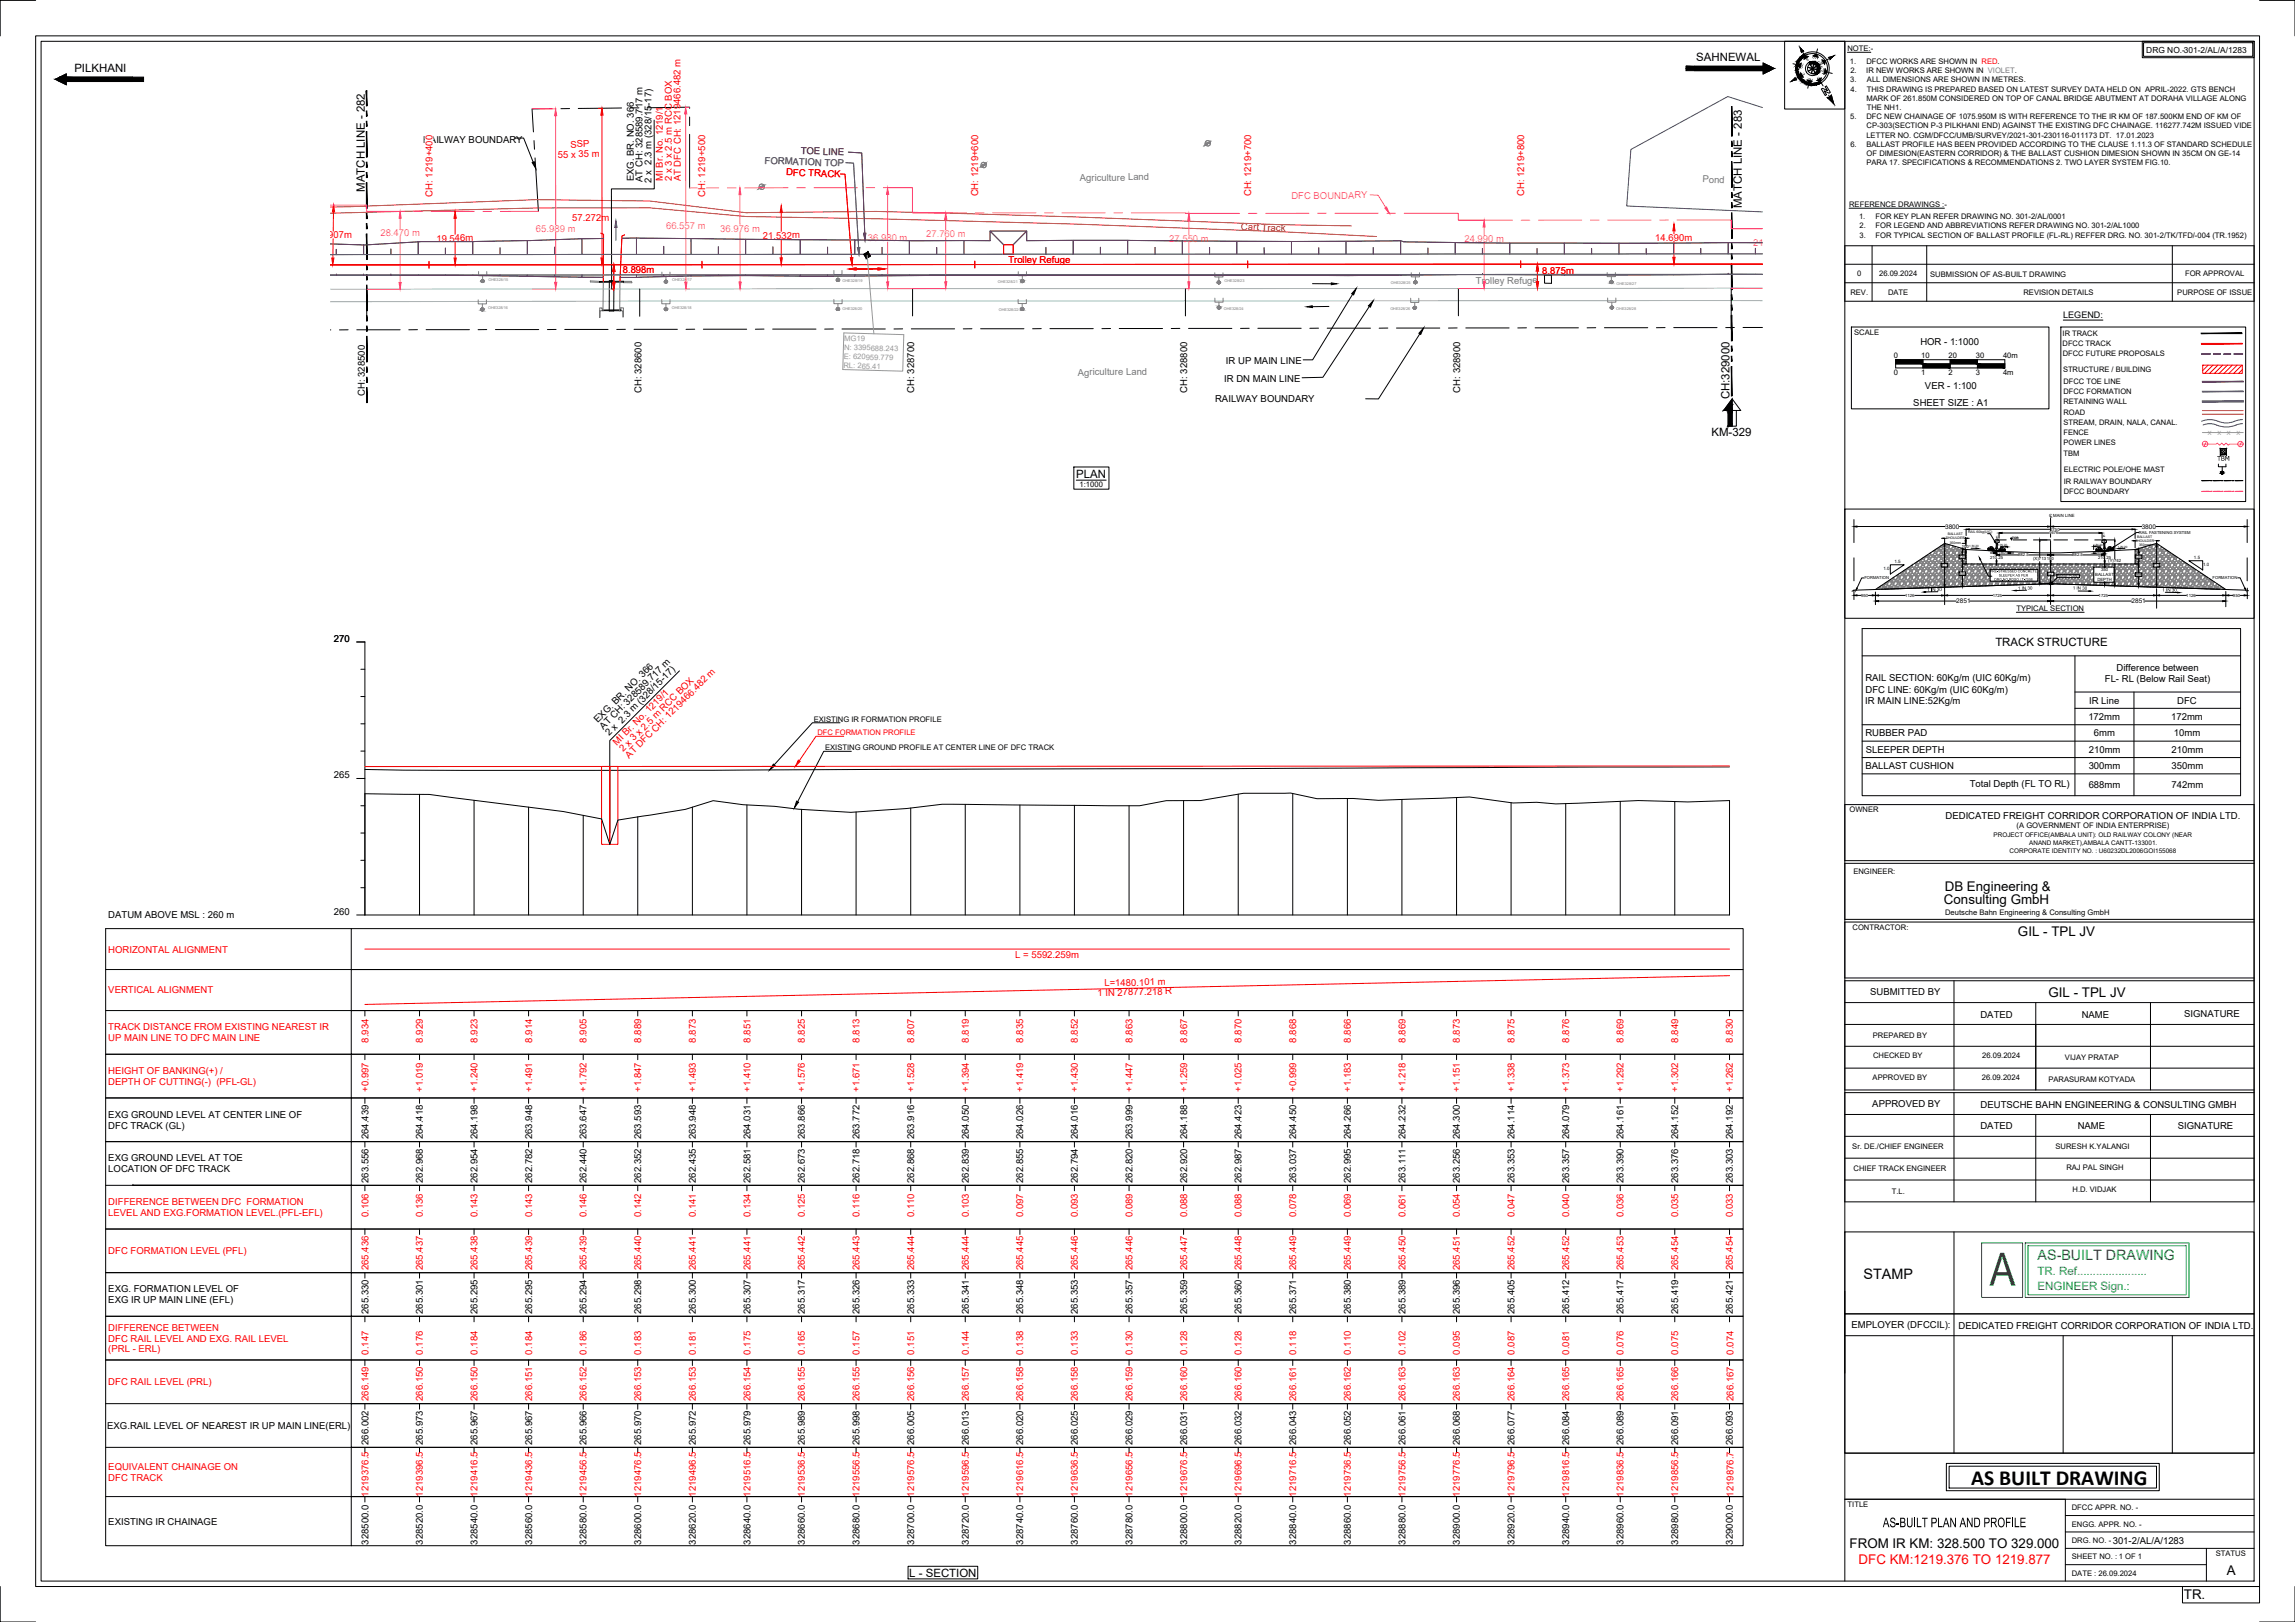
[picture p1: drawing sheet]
<svg xmlns="http://www.w3.org/2000/svg" width="841mm" height="594mm" viewBox="0 0 841 594" stroke-linecap="round" stroke-linejoin="round" font-family="sans-serif">
<defs><g id="words">
<text font-size="18.7" fill="#00b800" x="729.1" y="470.9">A</text>
<text font-size="7.9" x="722.4" y="543.7">AS BUILT DRAWING</text>
<text font-size="5.5" x="690" y="559.4">AS-BUILT PLAN AND PROFILE</text>
<text font-size="5.3" x="682.9" y="468.4">STAMP</text>
<text font-size="5.2" fill="#00b800" x="746.7" y="461.6">AS-BUILT DRAWING</text>
<g font-size="4.9">
<text x="712.7" y="326.4">DB Engineering &amp;</text>
<text x="712.4" y="331.2">Consulting GmbH</text>
<text x="739.5" y="342.8">GIL - TPL JV</text>
<text x="750.7" y="365.1">GIL - TPL JV</text>
<text x="677.8" y="566.9">FROM IR KM: 328.500 TO 329.000</text>
<text x="816" y="576.8">A</text>
<text x="800.3" y="585.7">TR.</text>
</g>
<text font-size="4.9" fill="#f00" x="681.1" y="572.7">DFC KM:1219.376 TO 1219.877</text>
<g font-size="4.2">
<text x="621.6" y="22.4">SAHNEWAL</text>
<text x="27.2" y="26.3">PILKHANI</text>
<text x="133.7" y="70.3" transform="rotate(-90 133.7 70.3)">MATCH LINE - 282</text>
<text x="638.3" y="76.3" transform="rotate(-90 638.3 76.3)">MATCH LINE - 283</text>
<text x="633.8" y="146.3" transform="rotate(-90 633.8 146.3)">CH:329000</text>
<text x="627.2" y="159.5">KM-329</text>
<text x="394.4" y="175">PLAN</text>
<text x="731.2" y="236.7">TRACK STRUCTURE</text>
<text x="333.2" y="577.5">L - SECTION</text>
</g>
<g font-size="4.2" fill="#00b800">
<text x="746.7" y="467">TR. Ref......................</text>
<text x="746.7" y="472.4">ENGINEER Sign.:</text>
</g>
<g font-size="3.5">
<text x="155.1" y="52.2">RAILWAY BOUNDARY</text>
<text x="232.3" y="66.4" transform="rotate(-90 232.3 66.4)">EXG. BR. NO. 366</text>
<text x="235.5" y="66.6" transform="rotate(-90 235.5 66.6)">AT CH: 328589.717 m</text>
<text x="238.7" y="66.9" transform="rotate(-90 238.7 66.9)">2 x 2.3 m (328/15-17)</text>
<text x="703.7" y="126.4">HOR - 1:1000</text>
<text x="449.3" y="133.2">IR UP MAIN LINE</text>
<text x="235.1" y="143.9" transform="rotate(-90 235.1 143.9)">CH: 328600</text>
<text x="335.1" y="143.8" transform="rotate(-90 335.1 143.8)">CH: 328700</text>
<text x="435" y="143.8" transform="rotate(-90 435 143.8)">CH: 328800</text>
<text x="448.6" y="140">IR DN MAIN LINE</text>
<text x="535.1" y="143.8" transform="rotate(-90 535.1 143.8)">CH: 328900</text>
<text x="705.4" y="142.5">VER - 1:100</text>
<text x="133.7" y="145" transform="rotate(-90 133.7 145)">CH: 328500</text>
<text x="445.3" y="147.1">RAILWAY BOUNDARY</text>
<text x="701.2" y="148.6">SHEET SIZE : A1</text>
<text x="122.4" y="235.1">270</text>
<text x="775.7" y="245.6">Difference between</text>
<text x="683.6" y="249.5">RAIL SECTION: 60Kg/m (UIC 60Kg/m)</text>
<text x="771.3" y="249.8">FL- RL (Below Rail Seat)</text>
<text x="683.5" y="258">IR MAIN LINE:52Kg/m</text>
<text x="683.6" y="253.7">DFC LINE: 60Kg/m (UIC 60Kg/m)</text>
<text x="765.6" y="257.7">IR Line</text>
<text x="797.9" y="257.7">DFC</text>
<text x="765.3" y="263.7">172mm</text>
<text x="795.6" y="263.7">172mm</text>
<text x="219.1" y="264.8" transform="rotate(-45 219.1 264.8)">EXG. BR. NO. 366</text>
<text x="221.2" y="267.3" transform="rotate(-45 221.2 267.3)">AT CH: 328589.717 m</text>
<text x="223.3" y="269.7" transform="rotate(-45 223.3 269.7)">2 x 2.3 m (328/15-17)</text>
<text x="683.6" y="269.7">RUBBER PAD</text>
<text x="767.4" y="269.7">6mm</text>
<text x="796.6" y="269.7">10mm</text>
<text x="683.7" y="275.7">SLEEPER DEPTH</text>
<text x="765.5" y="275.7">210mm</text>
<text x="795.8" y="275.7">210mm</text>
<text x="683.6" y="281.7">BALLAST CUSHION</text>
<text x="765.4" y="281.7">300mm</text>
<text x="795.8" y="281.7">350mm</text>
<text x="122.4" y="285.1">265</text>
<text x="721.8" y="288.3">Total Depth (FL TO RL)</text>
<text x="765.4" y="288.7">688mm</text>
<text x="795.8" y="288.7">742mm</text>
<text x="713" y="299.8">DEDICATED FREIGHT CORRIDOR CORPORATION OF INDIA LTD.</text>
<text x="122.4" y="335.1">260</text>
<text x="39.7" y="336.4">DATUM ABOVE MSL : 260 m</text>
<text x="685.3" y="364.4">SUBMITTED BY</text>
<text x="725.7" y="372.7">DATED</text>
<text x="762.9" y="372.7">NAME</text>
<text x="800.4" y="372.6">SIGNATURE</text>
<text x="686.1" y="405.4">APPROVED BY</text>
<text x="725.8" y="405.7">DEUTSCHE BAHN ENGINEERING &amp; CONSULTING GMBH</text>
<text x="39.7" y="409.4">EXG GROUND LEVEL AT CENTER LINE OF</text>
<text x="39.7" y="413.4">DFC TRACK (GL)</text>
<text x="725.7" y="413.7">DATED</text>
<text x="761.4" y="413.7">NAME</text>
<text x="798.1" y="413.6">SIGNATURE</text>
<text x="135" y="417.3" transform="rotate(-90 135 417.3)">264.439</text>
<text x="155" y="417.3" transform="rotate(-90 155 417.3)">264.418</text>
<text x="175" y="417.3" transform="rotate(-90 175 417.3)">264.198</text>
<text x="195" y="417.3" transform="rotate(-90 195 417.3)">263.948</text>
<text x="215" y="417.3" transform="rotate(-90 215 417.3)">263.647</text>
<text x="235" y="417.3" transform="rotate(-90 235 417.3)">263.593</text>
<text x="255" y="417.3" transform="rotate(-90 255 417.3)">263.948</text>
<text x="275" y="417.3" transform="rotate(-90 275 417.3)">264.031</text>
<text x="295" y="417.3" transform="rotate(-90 295 417.3)">263.866</text>
<text x="315" y="417.3" transform="rotate(-90 315 417.3)">263.772</text>
<text x="335" y="417.3" transform="rotate(-90 335 417.3)">263.916</text>
<text x="355" y="417.3" transform="rotate(-90 355 417.3)">264.050</text>
<text x="375" y="417.3" transform="rotate(-90 375 417.3)">264.026</text>
<text x="395" y="417.3" transform="rotate(-90 395 417.3)">264.016</text>
<text x="415" y="417.3" transform="rotate(-90 415 417.3)">263.999</text>
<text x="435" y="417.3" transform="rotate(-90 435 417.3)">264.188</text>
<text x="455" y="417.3" transform="rotate(-90 455 417.3)">264.423</text>
<text x="475" y="417.3" transform="rotate(-90 475 417.3)">264.450</text>
<text x="495" y="417.3" transform="rotate(-90 495 417.3)">264.266</text>
<text x="515" y="417.3" transform="rotate(-90 515 417.3)">264.232</text>
<text x="535" y="417.3" transform="rotate(-90 535 417.3)">264.300</text>
<text x="555" y="417.3" transform="rotate(-90 555 417.3)">264.114</text>
<text x="575" y="417.3" transform="rotate(-90 575 417.3)">264.079</text>
<text x="595" y="417.3" transform="rotate(-90 595 417.3)">264.161</text>
<text x="615" y="417.3" transform="rotate(-90 615 417.3)">264.152</text>
<text x="635" y="417.3" transform="rotate(-90 635 417.3)">264.192</text>
<text x="39.7" y="425.4">EXG GROUND LEVEL AT TOE</text>
<text x="39.7" y="429.4">LOCATION OF DFC TRACK</text>
<text x="135" y="433.3" transform="rotate(-90 135 433.3)">263.556</text>
<text x="155" y="433.3" transform="rotate(-90 155 433.3)">262.968</text>
<text x="175" y="433.3" transform="rotate(-90 175 433.3)">262.954</text>
<text x="195" y="433.3" transform="rotate(-90 195 433.3)">262.782</text>
<text x="215" y="433.3" transform="rotate(-90 215 433.3)">262.440</text>
<text x="235" y="433.3" transform="rotate(-90 235 433.3)">262.352</text>
<text x="255" y="433.3" transform="rotate(-90 255 433.3)">262.435</text>
<text x="275" y="433.3" transform="rotate(-90 275 433.3)">262.581</text>
<text x="295" y="433.3" transform="rotate(-90 295 433.3)">262.673</text>
<text x="315" y="433.3" transform="rotate(-90 315 433.3)">262.718</text>
<text x="335" y="433.3" transform="rotate(-90 335 433.3)">262.868</text>
<text x="355" y="433.3" transform="rotate(-90 355 433.3)">262.839</text>
<text x="375" y="433.3" transform="rotate(-90 375 433.3)">262.855</text>
<text x="395" y="433.3" transform="rotate(-90 395 433.3)">262.794</text>
<text x="415" y="433.3" transform="rotate(-90 415 433.3)">262.820</text>
<text x="435" y="433.3" transform="rotate(-90 435 433.3)">262.920</text>
<text x="455" y="433.3" transform="rotate(-90 455 433.3)">262.987</text>
<text x="475" y="433.3" transform="rotate(-90 475 433.3)">263.037</text>
<text x="495" y="433.3" transform="rotate(-90 495 433.3)">262.995</text>
<text x="515" y="433.3" transform="rotate(-90 515 433.3)">263.111</text>
<text x="535" y="433.3" transform="rotate(-90 535 433.3)">263.256</text>
<text x="555" y="433.3" transform="rotate(-90 555 433.3)">263.353</text>
<text x="575" y="433.3" transform="rotate(-90 575 433.3)">263.357</text>
<text x="595" y="433.3" transform="rotate(-90 595 433.3)">263.390</text>
<text x="615" y="433.3" transform="rotate(-90 615 433.3)">263.376</text>
<text x="635" y="433.3" transform="rotate(-90 635 433.3)">263.303</text>
<text x="39.7" y="473.4">EXG. FORMATION LEVEL OF</text>
<text x="39.7" y="477.4">EXG IR UP MAIN LINE (EFL)</text>
<text x="135" y="481.3" transform="rotate(-90 135 481.3)">265.330</text>
<text x="155" y="481.3" transform="rotate(-90 155 481.3)">265.301</text>
<text x="175" y="481.3" transform="rotate(-90 175 481.3)">265.295</text>
<text x="195" y="481.3" transform="rotate(-90 195 481.3)">265.295</text>
<text x="215" y="481.3" transform="rotate(-90 215 481.3)">265.294</text>
<text x="235" y="481.3" transform="rotate(-90 235 481.3)">265.298</text>
<text x="255" y="481.3" transform="rotate(-90 255 481.3)">265.300</text>
<text x="275" y="481.3" transform="rotate(-90 275 481.3)">265.307</text>
<text x="295" y="481.3" transform="rotate(-90 295 481.3)">265.317</text>
<text x="315" y="481.3" transform="rotate(-90 315 481.3)">265.326</text>
<text x="335" y="481.3" transform="rotate(-90 335 481.3)">265.333</text>
<text x="355" y="481.3" transform="rotate(-90 355 481.3)">265.341</text>
<text x="375" y="481.3" transform="rotate(-90 375 481.3)">265.348</text>
<text x="395" y="481.3" transform="rotate(-90 395 481.3)">265.353</text>
<text x="415" y="481.3" transform="rotate(-90 415 481.3)">265.357</text>
<text x="435" y="481.3" transform="rotate(-90 435 481.3)">265.359</text>
<text x="455" y="481.3" transform="rotate(-90 455 481.3)">265.360</text>
<text x="475" y="481.3" transform="rotate(-90 475 481.3)">265.371</text>
<text x="495" y="481.3" transform="rotate(-90 495 481.3)">265.380</text>
<text x="515" y="481.3" transform="rotate(-90 515 481.3)">265.389</text>
<text x="535" y="481.3" transform="rotate(-90 535 481.3)">265.396</text>
<text x="555" y="481.3" transform="rotate(-90 555 481.3)">265.405</text>
<text x="575" y="481.3" transform="rotate(-90 575 481.3)">265.412</text>
<text x="595" y="481.3" transform="rotate(-90 595 481.3)">265.417</text>
<text x="615" y="481.3" transform="rotate(-90 615 481.3)">265.419</text>
<text x="635" y="481.3" transform="rotate(-90 635 481.3)">265.421</text>
<text x="678.5" y="486.3">EMPLOYER (DFCCIL):</text>
<text x="717.7" y="486.6">DEDICATED FREIGHT CORRIDOR CORPORATION OF INDIA LTD.</text>
<text x="39.3" y="523.4">EXG.RAIL LEVEL OF NEAREST IR UP MAIN LINE(ERL)</text>
<text x="135" y="529.3" transform="rotate(-90 135 529.3)">266.002</text>
<text x="155" y="529.3" transform="rotate(-90 155 529.3)">265.973</text>
<text x="175" y="529.3" transform="rotate(-90 175 529.3)">265.967</text>
<text x="195" y="529.3" transform="rotate(-90 195 529.3)">265.967</text>
<text x="215" y="529.3" transform="rotate(-90 215 529.3)">265.966</text>
<text x="235" y="529.3" transform="rotate(-90 235 529.3)">265.970</text>
<text x="255" y="529.3" transform="rotate(-90 255 529.3)">265.972</text>
<text x="275" y="529.3" transform="rotate(-90 275 529.3)">265.979</text>
<text x="295" y="529.3" transform="rotate(-90 295 529.3)">265.989</text>
<text x="315" y="529.3" transform="rotate(-90 315 529.3)">265.998</text>
<text x="335" y="529.3" transform="rotate(-90 335 529.3)">266.005</text>
<text x="355" y="529.3" transform="rotate(-90 355 529.3)">266.013</text>
<text x="375" y="529.3" transform="rotate(-90 375 529.3)">266.020</text>
<text x="395" y="529.3" transform="rotate(-90 395 529.3)">266.025</text>
<text x="415" y="529.3" transform="rotate(-90 415 529.3)">266.029</text>
<text x="435" y="529.3" transform="rotate(-90 435 529.3)">266.031</text>
<text x="455" y="529.3" transform="rotate(-90 455 529.3)">266.032</text>
<text x="475" y="529.3" transform="rotate(-90 475 529.3)">266.043</text>
<text x="495" y="529.3" transform="rotate(-90 495 529.3)">266.052</text>
<text x="515" y="529.3" transform="rotate(-90 515 529.3)">266.061</text>
<text x="535" y="529.3" transform="rotate(-90 535 529.3)">266.068</text>
<text x="555" y="529.3" transform="rotate(-90 555 529.3)">266.077</text>
<text x="575" y="529.3" transform="rotate(-90 575 529.3)">266.084</text>
<text x="595" y="529.3" transform="rotate(-90 595 529.3)">266.089</text>
<text x="615" y="529.3" transform="rotate(-90 615 529.3)">266.091</text>
<text x="635" y="529.3" transform="rotate(-90 635 529.3)">266.093</text>
<text x="39.7" y="558.4">EXISTING IR CHAINAGE</text>
<text x="135" y="565.7" transform="rotate(-90 135 565.7)">328500.0</text>
<text x="155" y="565.7" transform="rotate(-90 155 565.7)">328520.0</text>
<text x="175" y="565.7" transform="rotate(-90 175 565.7)">328540.0</text>
<text x="195" y="565.7" transform="rotate(-90 195 565.7)">328560.0</text>
<text x="215" y="565.7" transform="rotate(-90 215 565.7)">328580.0</text>
<text x="235" y="565.7" transform="rotate(-90 235 565.7)">328600.0</text>
<text x="255" y="565.7" transform="rotate(-90 255 565.7)">328620.0</text>
<text x="275" y="565.7" transform="rotate(-90 275 565.7)">328640.0</text>
<text x="295" y="565.7" transform="rotate(-90 295 565.7)">328660.0</text>
<text x="315" y="565.7" transform="rotate(-90 315 565.7)">328680.0</text>
<text x="335" y="565.7" transform="rotate(-90 335 565.7)">328700.0</text>
<text x="355" y="565.7" transform="rotate(-90 355 565.7)">328720.0</text>
<text x="375" y="565.7" transform="rotate(-90 375 565.7)">328740.0</text>
<text x="395" y="565.7" transform="rotate(-90 395 565.7)">328760.0</text>
<text x="415" y="565.7" transform="rotate(-90 415 565.7)">328780.0</text>
<text x="435" y="565.7" transform="rotate(-90 435 565.7)">328800.0</text>
<text x="455" y="565.7" transform="rotate(-90 455 565.7)">328820.0</text>
<text x="475" y="565.7" transform="rotate(-90 475 565.7)">328840.0</text>
<text x="495" y="565.7" transform="rotate(-90 495 565.7)">328860.0</text>
<text x="515" y="565.7" transform="rotate(-90 515 565.7)">328880.0</text>
<text x="535" y="565.7" transform="rotate(-90 535 565.7)">328900.0</text>
<text x="555" y="565.7" transform="rotate(-90 555 565.7)">328920.0</text>
<text x="575" y="565.7" transform="rotate(-90 575 565.7)">328940.0</text>
<text x="595" y="565.7" transform="rotate(-90 595 565.7)">328960.0</text>
<text x="615" y="565.7" transform="rotate(-90 615 565.7)">328980.0</text>
<text x="635" y="565.7" transform="rotate(-90 635 565.7)">329000.0</text>
<text x="774.2" y="565.3">301-2/AL/A/1283</text>
</g>
<g font-size="3.5" fill="#f00">
<text x="204.4" y="57.8" transform="rotate(-1 204.4 57.8)">55 x 35 m</text>
<text x="209.1" y="54" transform="rotate(-1 209.1 54)">SSP</text>
<text x="288.1" y="64.2" transform="rotate(2 288.1 64.2)">DFC TRACK</text>
<text x="242.9" y="66.3" transform="rotate(-90 242.9 66.3)">MI Br. No. 1219/1</text>
<text x="246.2" y="66.4" transform="rotate(-90 246.2 66.4)">2 x 3 x 2.5 m RCC BOX</text>
<text x="249.5" y="66.4" transform="rotate(-90 249.5 66.4)">AT DFC CH: 1219466.482 m</text>
<text x="358.5" y="71.9" transform="rotate(-90 358.5 71.9)">CH: 1219+600</text>
<text x="458.5" y="71.9" transform="rotate(-90 458.5 71.9)">CH: 1219+700</text>
<text x="558.5" y="71.9" transform="rotate(-90 558.5 71.9)">CH: 1219+800</text>
<text x="158.4" y="72.1" transform="rotate(-90 158.4 72.1)">CH: 1219+400</text>
<text x="258.5" y="72" transform="rotate(-90 258.5 72)">CH: 1219+500</text>
<text x="209.7" y="81" transform="rotate(-1 209.7 81)">57.272m</text>
<text x="115.4" y="87.4" transform="rotate(-1 115.4 87.4)">21.907m</text>
<text x="159.9" y="88.6" transform="rotate(-1 159.9 88.6)">19.546m</text>
<text x="279.6" y="87.5" transform="rotate(-1 279.6 87.5)">21.532m</text>
<text x="606.6" y="88.4" transform="rotate(-1 606.6 88.4)">14.690m</text>
<text x="228.2" y="100.1" transform="rotate(-1 228.2 100.1)">8.898m</text>
<text x="369.5" y="96.3">Trolley Refuge</text>
<text x="565.2" y="100.5" transform="rotate(-1 565.2 100.5)">8.875m</text>
<text x="226" y="273.1" transform="rotate(-45 226 273.1)">MI Br. No. 1219/1</text>
<text x="228.3" y="275.5" transform="rotate(-45 228.3 275.5)">2 x 3 x 2.5 m RCC BOX</text>
<text x="230.6" y="277.9" transform="rotate(-45 230.6 277.9)">AT DFC CH: 1219466.482 m</text>
<text x="39.7" y="348.9">HORIZONTAL ALIGNMENT</text>
<text x="372.1" y="350.9">L = 5592.259m</text>
<text x="39.7" y="363.9">VERTICAL ALIGNMENT</text>
<text x="402.2" y="364.8" transform="rotate(-1 402.2 364.8)">1 IN 27877.218 R</text>
<text x="404.7" y="361.3" transform="rotate(-1 404.7 361.3)">L=1480.101 m</text>
<text x="39.7" y="377.4">TRACK DISTANCE FROM EXISTING NEAREST IR</text>
<text x="39.7" y="381.4">UP MAIN LINE TO DFC MAIN LINE</text>
<text x="135" y="381.9" transform="rotate(-90 135 381.9)">8.934</text>
<text x="155" y="381.9" transform="rotate(-90 155 381.9)">8.929</text>
<text x="175" y="381.9" transform="rotate(-90 175 381.9)">8.923</text>
<text x="195" y="381.9" transform="rotate(-90 195 381.9)">8.914</text>
<text x="215" y="381.9" transform="rotate(-90 215 381.9)">8.905</text>
<text x="235" y="381.9" transform="rotate(-90 235 381.9)">8.889</text>
<text x="255" y="381.9" transform="rotate(-90 255 381.9)">8.873</text>
<text x="275" y="381.9" transform="rotate(-90 275 381.9)">8.851</text>
<text x="295" y="381.9" transform="rotate(-90 295 381.9)">8.825</text>
<text x="315" y="381.9" transform="rotate(-90 315 381.9)">8.813</text>
<text x="335" y="381.9" transform="rotate(-90 335 381.9)">8.807</text>
<text x="355" y="381.9" transform="rotate(-90 355 381.9)">8.819</text>
<text x="375" y="381.9" transform="rotate(-90 375 381.9)">8.835</text>
<text x="395" y="381.9" transform="rotate(-90 395 381.9)">8.852</text>
<text x="415" y="381.9" transform="rotate(-90 415 381.9)">8.863</text>
<text x="435" y="381.9" transform="rotate(-90 435 381.9)">8.867</text>
<text x="455" y="381.9" transform="rotate(-90 455 381.9)">8.870</text>
<text x="475" y="381.9" transform="rotate(-90 475 381.9)">8.868</text>
<text x="495" y="381.9" transform="rotate(-90 495 381.9)">8.866</text>
<text x="515" y="381.9" transform="rotate(-90 515 381.9)">8.869</text>
<text x="535" y="381.9" transform="rotate(-90 535 381.9)">8.873</text>
<text x="555" y="381.9" transform="rotate(-90 555 381.9)">8.875</text>
<text x="575" y="381.9" transform="rotate(-90 575 381.9)">8.876</text>
<text x="595" y="381.9" transform="rotate(-90 595 381.9)">8.869</text>
<text x="615" y="381.9" transform="rotate(-90 615 381.9)">8.849</text>
<text x="635" y="381.9" transform="rotate(-90 635 381.9)">8.830</text>
<text x="39.7" y="393.4">HEIGHT OF BANKING(+) /</text>
<text x="39.7" y="397.4">DEPTH OF CUTTING(-) (PFL-GL)</text>
<text x="135" y="399.9" transform="rotate(-90 135 399.9)">+0.997</text>
<text x="155" y="399.9" transform="rotate(-90 155 399.9)">+1.019</text>
<text x="175" y="399.9" transform="rotate(-90 175 399.9)">+1.240</text>
<text x="195" y="399.9" transform="rotate(-90 195 399.9)">+1.491</text>
<text x="215" y="399.9" transform="rotate(-90 215 399.9)">+1.792</text>
<text x="235" y="399.9" transform="rotate(-90 235 399.9)">+1.847</text>
<text x="255" y="399.9" transform="rotate(-90 255 399.9)">+1.493</text>
<text x="275" y="399.9" transform="rotate(-90 275 399.9)">+1.410</text>
<text x="295" y="399.9" transform="rotate(-90 295 399.9)">+1.576</text>
<text x="315" y="399.9" transform="rotate(-90 315 399.9)">+1.671</text>
<text x="335" y="399.9" transform="rotate(-90 335 399.9)">+1.528</text>
<text x="355" y="399.9" transform="rotate(-90 355 399.9)">+1.394</text>
<text x="375" y="399.9" transform="rotate(-90 375 399.9)">+1.419</text>
<text x="395" y="399.9" transform="rotate(-90 395 399.9)">+1.430</text>
<text x="415" y="399.9" transform="rotate(-90 415 399.9)">+1.447</text>
<text x="435" y="399.9" transform="rotate(-90 435 399.9)">+1.259</text>
<text x="455" y="399.9" transform="rotate(-90 455 399.9)">+1.025</text>
<text x="475" y="399.9" transform="rotate(-90 475 399.9)">+0.999</text>
<text x="495" y="399.9" transform="rotate(-90 495 399.9)">+1.183</text>
<text x="515" y="399.9" transform="rotate(-90 515 399.9)">+1.218</text>
<text x="535" y="399.9" transform="rotate(-90 535 399.9)">+1.151</text>
<text x="555" y="399.9" transform="rotate(-90 555 399.9)">+1.338</text>
<text x="575" y="399.9" transform="rotate(-90 575 399.9)">+1.373</text>
<text x="595" y="399.9" transform="rotate(-90 595 399.9)">+1.292</text>
<text x="615" y="399.9" transform="rotate(-90 615 399.9)">+1.302</text>
<text x="635" y="399.9" transform="rotate(-90 635 399.9)">+1.262</text>
<text x="39.7" y="441.4">DIFFERENCE BETWEEN DFC FORMATION</text>
<text x="39.7" y="445.4">LEVEL AND EXG.FORMATION LEVEL.(PFL-EFL)</text>
<text x="135" y="445.9" transform="rotate(-90 135 445.9)">0.106</text>
<text x="155" y="445.9" transform="rotate(-90 155 445.9)">0.136</text>
<text x="175" y="445.9" transform="rotate(-90 175 445.9)">0.143</text>
<text x="195" y="445.9" transform="rotate(-90 195 445.9)">0.143</text>
<text x="215" y="445.9" transform="rotate(-90 215 445.9)">0.146</text>
<text x="235" y="445.9" transform="rotate(-90 235 445.9)">0.142</text>
<text x="255" y="445.9" transform="rotate(-90 255 445.9)">0.141</text>
<text x="275" y="445.9" transform="rotate(-90 275 445.9)">0.134</text>
<text x="295" y="445.9" transform="rotate(-90 295 445.9)">0.125</text>
<text x="315" y="445.9" transform="rotate(-90 315 445.9)">0.116</text>
<text x="335" y="445.9" transform="rotate(-90 335 445.9)">0.110</text>
<text x="355" y="445.9" transform="rotate(-90 355 445.9)">0.103</text>
<text x="375" y="445.9" transform="rotate(-90 375 445.9)">0.097</text>
<text x="395" y="445.9" transform="rotate(-90 395 445.9)">0.093</text>
<text x="415" y="445.9" transform="rotate(-90 415 445.9)">0.089</text>
<text x="435" y="445.9" transform="rotate(-90 435 445.9)">0.088</text>
<text x="455" y="445.9" transform="rotate(-90 455 445.9)">0.088</text>
<text x="475" y="445.9" transform="rotate(-90 475 445.9)">0.078</text>
<text x="495" y="445.9" transform="rotate(-90 495 445.9)">0.069</text>
<text x="515" y="445.9" transform="rotate(-90 515 445.9)">0.061</text>
<text x="535" y="445.9" transform="rotate(-90 535 445.9)">0.054</text>
<text x="555" y="445.9" transform="rotate(-90 555 445.9)">0.047</text>
<text x="575" y="445.9" transform="rotate(-90 575 445.9)">0.040</text>
<text x="595" y="445.9" transform="rotate(-90 595 445.9)">0.036</text>
<text x="615" y="445.9" transform="rotate(-90 615 445.9)">0.035</text>
<text x="635" y="445.9" transform="rotate(-90 635 445.9)">0.033</text>
<text x="39.7" y="459.4">DFC FORMATION LEVEL (PFL)</text>
<text x="135" y="465.3" transform="rotate(-90 135 465.3)">265.436</text>
<text x="155" y="465.3" transform="rotate(-90 155 465.3)">265.437</text>
<text x="175" y="465.3" transform="rotate(-90 175 465.3)">265.438</text>
<text x="195" y="465.3" transform="rotate(-90 195 465.3)">265.439</text>
<text x="215" y="465.3" transform="rotate(-90 215 465.3)">265.439</text>
<text x="235" y="465.3" transform="rotate(-90 235 465.3)">265.440</text>
<text x="255" y="465.3" transform="rotate(-90 255 465.3)">265.441</text>
<text x="275" y="465.3" transform="rotate(-90 275 465.3)">265.441</text>
<text x="295" y="465.3" transform="rotate(-90 295 465.3)">265.442</text>
<text x="315" y="465.3" transform="rotate(-90 315 465.3)">265.443</text>
<text x="335" y="465.3" transform="rotate(-90 335 465.3)">265.444</text>
<text x="355" y="465.3" transform="rotate(-90 355 465.3)">265.444</text>
<text x="375" y="465.3" transform="rotate(-90 375 465.3)">265.445</text>
<text x="395" y="465.3" transform="rotate(-90 395 465.3)">265.446</text>
<text x="415" y="465.3" transform="rotate(-90 415 465.3)">265.446</text>
<text x="435" y="465.3" transform="rotate(-90 435 465.3)">265.447</text>
<text x="455" y="465.3" transform="rotate(-90 455 465.3)">265.448</text>
<text x="475" y="465.3" transform="rotate(-90 475 465.3)">265.449</text>
<text x="495" y="465.3" transform="rotate(-90 495 465.3)">265.449</text>
<text x="515" y="465.3" transform="rotate(-90 515 465.3)">265.450</text>
<text x="535" y="465.3" transform="rotate(-90 535 465.3)">265.451</text>
<text x="555" y="465.3" transform="rotate(-90 555 465.3)">265.452</text>
<text x="575" y="465.3" transform="rotate(-90 575 465.3)">265.452</text>
<text x="595" y="465.3" transform="rotate(-90 595 465.3)">265.453</text>
<text x="615" y="465.3" transform="rotate(-90 615 465.3)">265.454</text>
<text x="635" y="465.3" transform="rotate(-90 635 465.3)">265.454</text>
<text x="39.7" y="487.4">DIFFERENCE BETWEEN</text>
<text x="39.7" y="491.4">DFC RAIL LEVEL AND EXG. RAIL LEVEL</text>
<text x="39.7" y="495.4">(PRL - ERL)</text>
<text x="135" y="496.1" transform="rotate(-90 135 496.1)">0.147</text>
<text x="155" y="496.1" transform="rotate(-90 155 496.1)">0.176</text>
<text x="175" y="496.1" transform="rotate(-90 175 496.1)">0.184</text>
<text x="195" y="496.1" transform="rotate(-90 195 496.1)">0.184</text>
<text x="215" y="496.1" transform="rotate(-90 215 496.1)">0.186</text>
<text x="235" y="496.1" transform="rotate(-90 235 496.1)">0.183</text>
<text x="255" y="496.1" transform="rotate(-90 255 496.1)">0.181</text>
<text x="275" y="496.1" transform="rotate(-90 275 496.1)">0.175</text>
<text x="295" y="496.1" transform="rotate(-90 295 496.1)">0.165</text>
<text x="315" y="496.1" transform="rotate(-90 315 496.1)">0.157</text>
<text x="335" y="496.1" transform="rotate(-90 335 496.1)">0.151</text>
<text x="355" y="496.1" transform="rotate(-90 355 496.1)">0.144</text>
<text x="375" y="496.1" transform="rotate(-90 375 496.1)">0.138</text>
<text x="395" y="496.1" transform="rotate(-90 395 496.1)">0.133</text>
<text x="415" y="496.1" transform="rotate(-90 415 496.1)">0.130</text>
<text x="435" y="496.1" transform="rotate(-90 435 496.1)">0.128</text>
<text x="455" y="496.1" transform="rotate(-90 455 496.1)">0.128</text>
<text x="475" y="496.1" transform="rotate(-90 475 496.1)">0.118</text>
<text x="495" y="496.1" transform="rotate(-90 495 496.1)">0.110</text>
<text x="515" y="496.1" transform="rotate(-90 515 496.1)">0.102</text>
<text x="535" y="496.1" transform="rotate(-90 535 496.1)">0.095</text>
<text x="555" y="496.1" transform="rotate(-90 555 496.1)">0.087</text>
<text x="575" y="496.1" transform="rotate(-90 575 496.1)">0.081</text>
<text x="595" y="496.1" transform="rotate(-90 595 496.1)">0.076</text>
<text x="615" y="496.1" transform="rotate(-90 615 496.1)">0.075</text>
<text x="635.2" y="496.1" transform="rotate(-90 635.2 496.1)">0.074</text>
<text x="39.7" y="507.4">DFC RAIL LEVEL (PRL)</text>
<text x="135" y="513.1" transform="rotate(-90 135 513.1)">266.149</text>
<text x="155" y="513.1" transform="rotate(-90 155 513.1)">266.150</text>
<text x="175" y="513.1" transform="rotate(-90 175 513.1)">266.150</text>
<text x="195" y="513.1" transform="rotate(-90 195 513.1)">266.151</text>
<text x="215" y="513.1" transform="rotate(-90 215 513.1)">266.152</text>
<text x="235" y="513.1" transform="rotate(-90 235 513.1)">266.153</text>
<text x="255" y="513.1" transform="rotate(-90 255 513.1)">266.153</text>
<text x="275" y="513.1" transform="rotate(-90 275 513.1)">266.154</text>
<text x="295" y="513.1" transform="rotate(-90 295 513.1)">266.155</text>
<text x="315" y="513.1" transform="rotate(-90 315 513.1)">266.155</text>
<text x="335" y="513.1" transform="rotate(-90 335 513.1)">266.156</text>
<text x="355" y="513.1" transform="rotate(-90 355 513.1)">266.157</text>
<text x="375" y="513.1" transform="rotate(-90 375 513.1)">266.158</text>
<text x="395" y="513.1" transform="rotate(-90 395 513.1)">266.158</text>
<text x="415" y="513.1" transform="rotate(-90 415 513.1)">266.159</text>
<text x="435" y="513.1" transform="rotate(-90 435 513.1)">266.160</text>
<text x="455" y="513.1" transform="rotate(-90 455 513.1)">266.160</text>
<text x="475" y="513.1" transform="rotate(-90 475 513.1)">266.161</text>
<text x="495" y="513.1" transform="rotate(-90 495 513.1)">266.162</text>
<text x="515" y="513.1" transform="rotate(-90 515 513.1)">266.163</text>
<text x="535" y="513.1" transform="rotate(-90 535 513.1)">266.163</text>
<text x="555" y="513.1" transform="rotate(-90 555 513.1)">266.164</text>
<text x="575" y="513.1" transform="rotate(-90 575 513.1)">266.165</text>
<text x="595" y="513.1" transform="rotate(-90 595 513.1)">266.165</text>
<text x="615" y="513.1" transform="rotate(-90 615 513.1)">266.166</text>
<text x="635.2" y="513.1" transform="rotate(-90 635.2 513.1)">266.167</text>
<text x="39.7" y="538.4">EQUIVALENT CHAINAGE ON</text>
<text x="39.7" y="542.4">DFC TRACK</text>
<text x="135" y="548.1" transform="rotate(-90 135 548.1)">1219376.5</text>
<text x="155" y="548.1" transform="rotate(-90 155 548.1)">1219396.5</text>
<text x="175" y="548.1" transform="rotate(-90 175 548.1)">1219416.5</text>
<text x="195" y="548.1" transform="rotate(-90 195 548.1)">1219436.5</text>
<text x="215" y="548.1" transform="rotate(-90 215 548.1)">1219456.5</text>
<text x="235" y="548.1" transform="rotate(-90 235 548.1)">1219476.5</text>
<text x="255" y="548.1" transform="rotate(-90 255 548.1)">1219496.5</text>
<text x="275" y="548.1" transform="rotate(-90 275 548.1)">1219516.5</text>
<text x="295" y="548.1" transform="rotate(-90 295 548.1)">1219536.5</text>
<text x="315" y="548.1" transform="rotate(-90 315 548.1)">1219556.5</text>
<text x="335" y="548.1" transform="rotate(-90 335 548.1)">1219576.5</text>
<text x="355" y="548.1" transform="rotate(-90 355 548.1)">1219596.5</text>
<text x="375" y="548.1" transform="rotate(-90 375 548.1)">1219616.5</text>
<text x="395" y="548.1" transform="rotate(-90 395 548.1)">1219636.5</text>
<text x="415" y="548.1" transform="rotate(-90 415 548.1)">1219656.5</text>
<text x="435" y="548.1" transform="rotate(-90 435 548.1)">1219676.5</text>
<text x="455" y="548.1" transform="rotate(-90 455 548.1)">1219696.5</text>
<text x="475" y="548.1" transform="rotate(-90 475 548.1)">1219716.5</text>
<text x="495" y="548.1" transform="rotate(-90 495 548.1)">1219736.5</text>
<text x="515" y="548.1" transform="rotate(-90 515 548.1)">1219756.5</text>
<text x="535" y="548.1" transform="rotate(-90 535 548.1)">1219776.5</text>
<text x="555" y="548.1" transform="rotate(-90 555 548.1)">1219796.5</text>
<text x="575" y="548.1" transform="rotate(-90 575 548.1)">1219816.5</text>
<text x="595" y="548.1" transform="rotate(-90 595 548.1)">1219836.5</text>
<text x="615" y="548.1" transform="rotate(-90 615 548.1)">1219856.5</text>
<text x="635.2" y="548.1" transform="rotate(-90 635.2 548.1)">1219876.7</text>
</g>
<text font-size="3.5" fill="#5d4a95" x="280.2" y="59.9" transform="rotate(2 280.2 59.9)">FORMATION TOP</text>
<text font-size="3.5" fill="#723956" x="293.4" y="56.3" transform="rotate(2 293.4 56.3)">TOE LINE</text>
<g font-size="3.5" fill="#767676">
<text x="395.7" y="66.4" transform="rotate(-1 395.7 66.4)">Agriculture Land</text>
<text x="623.9" y="66.8" transform="rotate(2 623.9 66.8)">Pond</text>
<text x="540.9" y="104.2" transform="rotate(-1 540.9 104.2)">Trolley Refuge</text>
<text x="395" y="137.6" transform="rotate(-1 395 137.6)">Agriculture Land</text>
</g>
<g font-size="3.5" fill="#f0f">
<text x="473.2" y="72.9">DFC BOUNDARY</text>
<text x="244.1" y="83.9">66.557 m</text>
<text x="139.4" y="86.4">28.470 m</text>
<text x="196.4" y="84.9">65.989 m</text>
<text x="263.9" y="84.9">36.976 m</text>
<text x="318" y="88.4">36.980 m</text>
<text x="339.4" y="86.8">27.760 m</text>
<text x="428.4" y="88.6">27.550 m</text>
<text x="536.6" y="88.7">24.990 m</text>
<text x="642.4" y="90.1">21.820 m</text>
</g>
<text font-size="3.5" fill="#b85c00" x="454.8" y="84.1" transform="rotate(3 454.8 84.1)">Cart Track</text>
<text font-size="3.3" x="756.1" y="116.6">LEGEND:</text>
<text font-size="3.1" x="786.5" y="19.3">DRG NO.-301-2/AL/A/1283</text>
<g font-size="2.8">
<text x="677" y="18.6">NOTE:-</text>
<text x="677.9" y="23.5">1.</text>
<text x="684" y="23.5">DFCC WORKS ARE SHOWN IN RED.</text>
<text x="678.1" y="26.8">2.</text>
<text x="683.9" y="26.8">IR NEW WORKS ARE SHOWN IN VIOLET.</text>
<text x="678" y="30.2">3.</text>
<text x="678.1" y="33.5">4.</text>
<text x="684.1" y="33.5">THIS DRAWING IS PREPARED BASED ON LATEST SURVEY DATA HELD ON APRIL-2022. GTS BENCH</text>
<text x="684.2" y="30.2">ALL DIMENSIONS ARE SHOWN IN METRES.</text>
<text x="684" y="36.9">MARK OF 261.850M CONSIDERED ON TOP OF CANAL BRIDGE ABUTMENT AT DORAHA VILLAGE ALONG</text>
<text x="684.1" y="40.3">THE NH1.</text>
<text x="678" y="43.6">5.</text>
<text x="684" y="43.6">DFC NEW CHAINAGE OF 1075.950M IS WITH REFERENCE TO THE IR KM OF 187.500KM END OF KM OF</text>
<text x="684" y="47">CP-303(SECTION P-3 PILKHANI END) AGAINST THE EXISTING DFC CHAINAGE. 116277.742M ISSUED VIDE</text>
<text x="678.1" y="53.7">6.</text>
<text x="684" y="50.4">LETTER NO. CGM/DFCC/UMB/SURVEY/2021-301-230116-011173 DT. 17.01.2023</text>
<text x="684" y="53.7">BALLAST PROFILE HAS BEEN PROVIDED ACCORDING TO THE CLAUSE 1.11.3 OF STANDARD SCHEDULE</text>
<text x="684.1" y="57.1">OF DIMESION(EASTERN CORRIDOR) &amp; THE BALLAST CUSHION DIMESION SHOWN IN 35CM ON GE-14</text>
<text x="684" y="60.5">PARA 17. SPECIFICATIONS &amp; RECOMMENDATIONS 2. TWO LAYER SYSTEM FIG.10.</text>
<text x="677.6" y="75.7">REFERENCE DRAWINGS :-</text>
<text x="681.3" y="80.3">1.</text>
<text x="681.5" y="83.7">2.</text>
<text x="687.3" y="80.3">FOR KEY PLAN REFER DRAWING NO. 301-2/AL/0001</text>
<text x="687.3" y="83.7">FOR LEGEND AND ABBREVIATIONS REFER DRAWING NO. 301-2/AL1000</text>
<text x="681.4" y="87">3.</text>
<text x="687.3" y="87">FOR TYPICAL SECTION OF BALLAST PROFILE (FL-RL) REFFER DRG. NO. 301-2/TK/TFD/-004 (TR.1952)</text>
<text x="680.6" y="101.2">0</text>
<text x="688.6" y="101.2">26.09.2024</text>
<text x="707.3" y="101.4">SUBMISSION OF AS-BUILT DRAWING</text>
<text x="800.7" y="101.2">FOR APPROVAL</text>
<text x="797.9" y="108">PURPOSE OF ISSUE</text>
<text x="678.1" y="108">REV.</text>
<text x="691.9" y="108">DATE</text>
<text x="741.5" y="108.2">REVISION DETAILS</text>
<text x="679.5" y="122.8">SCALE</text>
<text x="755.8" y="123.1">IR TRACK</text>
<text x="694" y="131">0</text>
<text x="704.1" y="131">10</text>
<text x="714.1" y="131">20</text>
<text x="724.1" y="131">30</text>
<text x="734" y="131">40m</text>
<text x="755.8" y="126.8">DFCC TRACK</text>
<text x="755.9" y="130.6">DFCC FUTURE PROPOSALS</text>
<text x="694" y="137.5">0</text>
<text x="704.1" y="137.5">1</text>
<text x="714.1" y="137.5">2</text>
<text x="724.1" y="137.5">3</text>
<text x="734" y="137.5">4m</text>
<text x="756" y="136.3">STRUCTURE / BUILDING</text>
<text x="756.2" y="140.6">DFCC TOE LINE</text>
<text x="756.2" y="144.3">DFCC FORMATION</text>
<text x="756.2" y="147.9">RETAINING WALL</text>
<text x="756.2" y="151.9">ROAD</text>
<text x="756.2" y="155.8">STREAM, DRAIN, NALA, CANAL.</text>
<text x="756.2" y="159.4">FENCE</text>
<text x="756.2" y="167.2">TBM</text>
<text x="756.2" y="163">POWER LINES</text>
<text x="756.3" y="173">ELECTRIC POLE/OHE MAST</text>
<text x="812.5" y="168.8">TBM</text>
<text x="395.6" y="178.3">1:1000</text>
<text x="756.3" y="177.1">IR RAILWAY BOUNDARY</text>
<text x="756.3" y="181.1">DFCC BOUNDARY</text>
<text x="738.9" y="223.7">TYPICAL SECTION</text>
<text x="298.2" y="264.3">EXISTING IR FORMATION PROFILE</text>
<text x="302.4" y="274.7">EXISTING GROUND PROFILE AT CENTER LINE OF DFC TRACK</text>
<text x="677.7" y="297.6">OWNER</text>
<text x="739" y="303.4">(A GOVERNMENT OF INDIA ENTERPRISE)</text>
<text x="679.2" y="320.1">ENGINEER:</text>
<text x="712.8" y="335.1">Deutsche Bahn Engineering &amp; Consulting GmbH</text>
<text x="678.9" y="340.7">CONTRACTOR:</text>
<text x="686.3" y="380.1">PREPARED BY</text>
<text x="686.4" y="387.6">CHECKED BY</text>
<text x="726.4" y="387.6">26.09.2024</text>
<text x="756.7" y="388.3">VIJAY PRATAP</text>
<text x="686.3" y="395.6">APPROVED BY</text>
<text x="726.3" y="395.6">26.09.2024</text>
<text x="750.7" y="396.3">PARASURAM KOTYADA</text>
<text x="678.8" y="420.9">Sr. DE./CHIEF ENGINEER</text>
<text x="753.3" y="420.7">SURESH K.YALANGI</text>
<text x="679.3" y="428.9">CHIEF TRACK ENGINEER</text>
<text x="757.2" y="428.7">RAJ PAL SINGH</text>
<text x="693.2" y="437.2">T.L.</text>
<text x="759.5" y="436.7">H.D. VIDJAK</text>
<text x="677.1" y="552.1">TITLE</text>
<text x="759.2" y="553.1">DFCC APPR. NO. -</text>
<text x="759.2" y="559.1">ENGG. APPR. NO. -</text>
<text x="759.2" y="565.1">DRG. NO. -</text>
<text x="759.2" y="571.1">SHEET NO. : 1 OF 1</text>
<text x="812" y="570.1">STATUS</text>
<text x="759.2" y="577.1">DATE : 26.09.2024</text>
</g>
<g font-size="2.8" fill="#989898">
<text x="309.4" y="124.8" transform="rotate(2 309.4 124.8)">MG19</text>
<text x="309.2" y="131.5" transform="rotate(2 309.2 131.5)">E: 620959.779</text>
<text x="309.3" y="128.1" transform="rotate(2 309.3 128.1)">N: 3395688.243</text>
<text x="309.1" y="134.8" transform="rotate(2 309.1 134.8)">RL: 265.41</text>
</g>
<text font-size="2.8" fill="#f00" x="299.6" y="269.3">DFC FORMATION PROFILE</text>
<g font-size="2.4">
<text x="712.8" y="193.7">3800</text>
<text x="784.8" y="193.7">3800</text>
<text x="716.9" y="221">2851</text>
<text x="781.1" y="221">2851</text>
</g>
<g font-size="2.3">
<text x="730.6" y="306.4">PROJECT OFFICE(AMBALA UNIT): OLD RAILWAY COLONY (NEAR</text>
<text x="743.6" y="309.5">ANAND MARKET),AMBALA CANTT-133001.</text>
<text x="736.5" y="312.6">CORPORATE IDENTITY NO. : U60232DL2006GOI155068</text>
</g>
<g font-size="2.1" fill="#989898">
<text x="809.1" y="159.2">X</text>
<text x="812.6" y="159.2">X</text>
<text x="816" y="159.2">X</text>
<text x="819.6" y="159.2">X</text>
</g>
<g font-size="1.8">
<text x="759.5" y="215.9" transform="rotate(1 759.5 215.9)">1 IN 30</text>
<text x="706.3" y="216.6" transform="rotate(-1 706.3 216.6)">1 IN 30</text>
<text x="739.5" y="216" transform="rotate(-1 739.5 216)">1 IN 30</text>
<text x="792.4" y="216.6" transform="rotate(1 792.4 216.6)">1 IN 30</text>
</g>
<g font-size="1.7">
<text x="662.4" y="21.1" transform="rotate(149 662.4 21.1)">S</text>
<text x="664" y="21.2" transform="rotate(14 664 21.2)">SW</text>
<text x="667.1" y="22.6" transform="rotate(58 667.1 22.6)">W</text>
<text x="660.4" y="25.2" transform="rotate(-76 660.4 25.2)">SE</text>
<text x="661.5" y="27.4" transform="rotate(-121 661.5 27.4)">E</text>
<text x="664.4" y="29" transform="rotate(-166 664.4 29)">NE</text>
<text x="666.6" y="28" transform="rotate(148 666.6 28)">N</text>
<text x="668.1" y="24.8" transform="rotate(104 668.1 24.8)">NW</text>
<text x="690.2" y="208.9">1.0</text>
<text x="694.2" y="206.3">1.5</text>
<text x="804" y="204.7">1.5</text>
<text x="807.3" y="207.3">1.0</text>
</g>
<g font-size="1.6">
<text x="750.9" y="189.4">C</text>
<text x="751.4" y="189.7">LMAIN LINE</text>
<text x="750.9" y="195.8">1676</text>
<text x="751.3" y="194.4">2750</text>
<text x="718.9" y="200.7">100</text>
<text x="732.3" y="203.1">180</text>
<text x="739.6" y="203.8">882.5</text>
<text x="759.4" y="203.8">882.5</text>
<text x="711.3" y="207.6">713</text>
<text x="717.8" y="204.5">235</text>
<text x="729.3" y="204.7">210.25</text>
<text x="745.1" y="205.3">(X)713</text>
<text x="750.1" y="205.1">180</text>
<text x="768.9" y="204.7">210.25</text>
<text x="769.9" y="209.2">350</text>
<text x="772.6" y="206">(Y)742</text>
<text x="782.4" y="204.5">235</text>
<text x="789" y="207.6">713</text>
<text x="717.9" y="210.8">366</text>
<text x="750.3" y="210.7">321</text>
<text x="767.8" y="211">BALLAST</text>
<text x="768.6" y="213">DEPTH</text>
<text x="782.4" y="211">366</text>
<text x="682" y="218.6">950</text>
<text x="698.1" y="218.6">1126</text>
<text x="730.2" y="218.6">1725</text>
<text x="769.1" y="218.6">1725</text>
<text x="801.2" y="218.6">1126</text>
<text x="818.3" y="218.6">950</text>
</g>
<g font-size="1.5">
<text x="783.7" y="195.6">RAIL FASTENING SYSTEM</text>
<text x="683.2" y="212.2">FORMATION</text>
<text x="810.8" y="212.2">FORMATION</text>
</g>
<g font-size="1.4" fill="#808080">
<text x="179" y="102.9">OHE328/15</text>
<text x="246.3" y="103.1">OHE328/17</text>
<text x="308.8" y="103.2">OHE328/19</text>
<text x="365.7" y="103.8">OHE328/21</text>
<text x="448.8" y="103.4">OHE328/23</text>
<text x="509.6" y="103.9">OHE328/25</text>
<text x="592.4" y="104.3">OHE328/27</text>
<text x="178.8" y="113.3">OHE328/16</text>
<text x="246.2" y="113.3">OHE328/18</text>
<text x="308.7" y="113.6">OHE328/20</text>
<text x="366" y="113.8">OHE328/22</text>
<text x="448.5" y="113.6">OHE328/24</text>
<text x="509.5" y="113.6">OHE328/26</text>
<text x="592.3" y="113.7">OHE328/28</text>
</g>
<g font-size="1.4">
<text x="729.3" y="209.6">PRE-STRESSED CONCRETE</text>
<text x="730.8" y="212.7">DRG.NO.RDSO / T-7008</text>
<text x="732.5" y="211.2">SLEEPER AS PER</text>
</g>
<g font-size="1.3">
<text x="713" y="197.6">SHOULDER</text>
<text x="713.8" y="196.1">BALLAST</text>
<text x="721.2" y="195.4">RAIL 60kg(UIC)</text>
<text x="783.2" y="197">BALLAST</text>
<text x="714.5" y="199.1">350mm</text>
<text x="782.4" y="198.5">SHOULDER</text>
<text x="783.9" y="200">350mm</text>
<text x="753.8" y="211.5">RIDGE POINT</text>
</g>
<g font-size="1.1">
<text x="731.5" y="197.2">C</text>
<text x="731.7" y="197.4">L</text>
<text x="737.4" y="197.4">TOR</text>
<text x="770.7" y="196.6">C</text>
<text x="770.9" y="196.7">L</text>
<text x="721.6" y="200.3">1 IN 20</text>
<text x="732" y="200">1 IN 20</text>
<text x="767.1" y="199.8">1 IN 20</text>
<text x="776.1" y="200.7">1 IN 20</text>
</g>
<text font-size="1" x="768.4" y="203">180</text>
</g></defs>
<path d="M314.2 90.7l.9-.1-.3 2.5z" fill="#5d4a95" stroke="#5d4a95" stroke-width=".37"/>
<path d="M310 59.6l2.8 .1 1.8 30.9M645.9 93l-524.8 .3M645.9 100.5l-524.8 .3" fill="none" stroke="#5d4a95" stroke-width=".37"/>
<!-- layer: PLAN (320.500 Km - 331.000 Km)|PROPOSED DFCC TOE LINE -->
<path d="M316.5 85.4h.8l-.3 2.5z" fill="#723956" stroke="#723956" stroke-width=".37"/>
<g fill="none" stroke="#723956" stroke-width=".37">
<path d="M310.9 55.7l4.9 .3 1.1 29.4M123.2 91.3v2M133.3 89.7v3.5M143.2 91.2v2M153.2 88.6v4.6M163.2 90.9v2.3M173.3 88.5v4.7M183.2 90.8v2.4M193.2 88.1v5.1M203.2 90.5v2.7M213.3 87.4v5.8M221.2 87.3l-46.8 1.1a365.9 365.9 0 0 0-41.1 1.3l-12.2-.4"/>
<path d="M227.9 87.3l106.5 .9h28.4v-3.6h13.4v3.6l37.2-.2 60 .4 40-.2 1 .4 39 .4 92.5-.1M233.2 87.2v6M243.2 90.2v3M253.2 87.4l.1 5.8M263.3 90.4v2.8M273.2 87.6v5.6M283.2 90.4v2.8M293.2 87.8v5.3M303.3 90.5v2.6M313.3 87.9v5.2M323.2 90.6v2.5M333.2 88.2v4.9"/>
<path d="M343.3 90.6v2.5M353.3 88.1v5M362.8 84.6l5 5M376.2 84.6l-4.9 5M383.3 90.6v2.5M393.3 88v5.1M403.3 90.6v2.5M413.2 88v5.1M423.3 90.6v2.5M433.3 88.2v4.9M443.3 90.7v2.4M453.2 88.4v4.7"/>
<path d="M463.2 90.7l.1 2.4M473.3 88.4v4.7M483.3 90.7v2.4M493.3 88.4v4.7M503.2 90.6v2.5M513.3 88.2v4.9M523.3 90.9v2.2M533.3 88.8v4.2M543.2 91v2M553.3 89v4M563.3 91v2M573.3 89v4"/>
<path d="M583.3 91v2M593.3 89.1v3.9M603.3 91v2M613.3 89v4M623.3 91v2M633.3 88.9v4.1M643.3 90.9v2.1M121.1 100.8l53.3 .1 46.7 .7M123.3 100.8h.1M133.3 100.8h.1M143.2 100.8h.1M153.2 100.7v.1"/>
<path d="M163.2 100.7v.1M173.3 100.7v.2M183.2 100.7v.2M193.2 100.7v.5M203.2 100.7v.3M213.3 100.7v.8M233.2 100.7v.9M243.2 100.7v.3M253.3 100.7v.4M263.3 100.7v.2M273.2 100.7v.2M283.2 100.7v.2"/>
<path d="M293.3 100.7v.4M303.3 100.7v.2M313.3 100.6v.5M323.2 100.6v.3M333.3 100.6v.3M343.3 100.6v.2M353.3 100.6v.2M363.2 100.6v.1M373.2 100.6v.3M383.3 100.6v.1M393.3 100.6v.3M403.3 100.6v.2"/>
<path d="M413.2 100.6v.3M423.3 100.6v.1M433.3 100.6v.2M443.3 100.6v.1M453.2 100.6v.2M463.3 100.6v.1M473.3 100.6v.3M483.3 100.6v.1M493.3 100.6v.3M503.3 100.6v.1M513.3 100.6v.2M523.3 100.6h.1"/>
<path d="M533.3 100.6h.1M543.3 100.6h.1M553.3 100.5v.1M563.3 100.5v.1M573.3 100.5v.2M583.3 100.5v.1M593.3 100.5v.2M603.3 100.5v.1M613.3 100.5v.1M623.3 100.5h.1M633.3 100.5h.1M643.3 100.5h.1"/>
<path d="M645.9 100.5l-71.5 .2a2908.2 2908.2 0 0 0-80 .2l-141.1-.1-58.9 .4a1434.4 1434.4 0 0 0-67.2 .4"/>
</g>
<!-- layer: PLAN (320.500 Km - 331.000 Km)|PROPOSED DFCC TRACK -->
<g fill="#f00" stroke="#f00" stroke-width=".37">
<path d="M311.6 94.5l.9-.1-.3 2.5z"/>
<path d="M321.8 98.1l2.5 .4-2.5 .4z"/>
<path d="M311.2 98.5l2.5-.4v.8z"/>
</g>
<path d="M308 63.7l1.7 .1 2.4 30.6M220.2 85.4l1 .5-.1 17.2M228.9 86l-1 .5-.7 16.5M321.8 98.5h-10.6M324.3 98.5h-10.6" fill="none" stroke="#f00" stroke-width=".37"/>
<!-- layer: PLAN (320.500 Km - 331.000 Km)|Dimension -->
<path d="M224.2 97h.9M224.9 99.5v3.8M563.4 99.3v3.8M224.3 105.8h.8" fill="none" stroke="#f00" stroke-width=".37"/>
<g fill="#f00" stroke="#f00" stroke-width=".37">
<path d="M224.9 97l.5 2.5h-.9z"/>
<path d="M224.5 103.3h.9l-.5 2.5z"/>
<path d="M563.4 96.8l.4 2.5h-.8z"/>
<path d="M563 103.1h.8l-.4 2.5z"/>
</g>
<!-- layer: PLAN (320.500 Km - 331.000 Km)|PROPOSED DFCC TRACK -->
<path d="M645.9 96.7l-524.8 .3" fill="none" stroke="#d00" stroke-width=".37"/>
<!-- layer: PLAN (320.500 Km - 331.000 Km)|Trolley Refuse -->
<path d="M367.8 89.6h3.5v3.5h-3.5z" fill="none" stroke="#f00" stroke-width=".37"/>
<!-- layer: PLAN (320.500 Km - 331.000 Km)|C-ALIG-LABL-DG -->
<g fill="#fff" stroke="#fff" stroke-width=".37">
<path d="M155.8 49.3v22.7h2.8zM155.8 49.3h2.8v22.7z"/>
<path d="M255.8 49.2v22.7h2.8zM255.8 49.2h2.8v22.7z"/>
<path d="M355.8 49.2v22.7h2.8zM355.8 49.2h2.8v22.7z"/>
<path d="M455.8 49.1v22.7h2.8zM455.8 49.1h2.8v22.7z"/>
<path d="M555.8 49.1l.1 22.7h2.7zM555.8 49.1h2.8v22.7z"/>
<path d="M155.8 49.3v22.7h2.8zM155.8 49.3h2.8v22.7z"/>
<path d="M255.8 49.2v22.7h2.8zM255.8 49.2h2.8v22.7z"/>
<path d="M355.8 49.2v22.7h2.8zM355.8 49.2h2.8v22.7z"/>
<path d="M455.8 49.1v22.7h2.8zM455.8 49.1h2.8v22.7z"/>
<path d="M555.8 49.1l.1 22.7h2.7zM555.8 49.1h2.8v22.7z"/>
</g>
<path d="M157.2 95.7v2.5M257.2 95.7v2.5M357.2 95.6v2.5M457.2 95.6v2.5M557.3 95.5v2.5" fill="none" stroke="#f00" stroke-width=".37"/>
<!-- layer: SURVEY DATA (320.500 Km - 331.000 Km)|Existing IR Track -->
<path d="M645.9 110.1l-524.8 .4M645.9 105.6l-524.8 .3" fill="none" stroke="#6ec1dd" stroke-width=".37"/>
<!-- layer: SURVEY DATA (320.500 Km - 331.000 Km)|Pond -->
<path d="M645.9 39.4l-12.7-4-35.6 19.4-1.5 20.7 49.8 2.1" fill="none" stroke="#00f" stroke-width=".37"/>
<!-- layer: SURVEY DATA (320.500 Km - 331.000 Km)|Trolley Stand -->
<path d="M566 100.8h2.5l.1 3-2.6-.1z" fill="none" stroke="#000" stroke-width=".37"/>
<!-- layer: SURVEY DATA (320.500 Km - 331.000 Km)|Retaining Wall -->
<path d="M216.4 102.9l3.3 .2v.3l-3.3-.1zM219.8 112.7l.8 .1 .1 1h-.8v2.5h-.2zM227.5 112.7h1v3.4h-.3v-2.2l-.7-.1zM228.5 103.1h2.9l.1 .5-3-.1z" fill="none" stroke="#767676" stroke-width=".37"/>
<!-- layer: SURVEY DATA (320.500 Km - 331.000 Km)|Bridge Parapet -->
<path d="M219.7 103.1l8.7-.1 .1 .3-8.7 .1zM220.8 113.6l6.7-.1v.3h-6.7z" fill="none" stroke="#000" stroke-width=".37"/>
<!-- layer: SURVEY DATA (320.500 Km - 331.000 Km)|Electric Pole -->
<g fill="none" stroke="#808080" stroke-width=".37">
<path d="M442.2 52.5l.1 .2 1.1-.7-1.6 1zM278.8 68.4l.1 .2 1.1-.6-1.6 .9zM360.6 60.3l.2 .2 .5-.5-1.6 .9 .4-.5 .1 .2"/>
<circle cx="442.6" cy="52.5" r=".99"/>
<circle cx="279.2" cy="68.4" r=".99"/>
<circle cx="360.5" cy="60.4" r=".99"/>
</g>
<g fill="#808080" stroke="#808080" stroke-width=".37">
<path d="M442.3 52.8l.2-.1z"/>
<path d="M442.9 52.4l.4-.3z"/>
<path d="M442.5 52.5l.3-.2z"/>
<path d="M442.1 52.6l-.2 .2z"/>
<path d="M442.2 52.5l-.3 .3z"/>
<path d="M278.8 68.7l.2-.1z"/>
<path d="M279.5 68.3l.4-.3z"/>
<path d="M279 68.5l.4-.2z"/>
<path d="M278.7 68.5l-.2 .2z"/>
<path d="M278.8 68.4l-.3 .3z"/>
<path d="M360.2 60.8l.2-.2z"/>
<path d="M360.8 60.4l.4-.4z"/>
<path d="M360.4 60.5l.3-.3z"/>
<path d="M360 60.5l-.1 .2z"/>
<path d="M359.9 60.7l.2-.2z"/>
<path d="M442.9 52.5l.2-.2zM442.8 52.5l.3-.2z"/>
<path d="M442.3 52.8l.3-.3zM442.2 52.8l.4-.3z"/>
<path d="M442.3 52.7l.4-.2zM442.3 52.7l.4-.2z"/>
<path d="M442.4 52.6l.4-.2zM442.5 52.5l.3-.1z"/>
<path d="M442.5 52.5l.3-.2zM442.8 52.2l-.2 .2z"/>
<path d="M441.9 52.9l.3-.3zM441.9 52.9l.3-.3z"/>
<path d="M279.5 68.4l.2-.2zM279.4 68.4l.3-.2z"/>
<path d="M278.8 68.7l.4-.3zM278.8 68.7l.4-.3z"/>
<path d="M278.9 68.6l.4-.2zM278.9 68.6l.4-.2z"/>
<path d="M279 68.6l.3-.3zM279 68.5l.3-.2z"/>
<path d="M279.1 68.3l.3-.1zM279.1 68.3l.2-.2z"/>
<path d="M278.5 68.8l.3-.2zM278.5 68.8l.3-.2z"/>
<path d="M361 60.2l-.2 .3zM360.7 60.4l.3-.2z"/>
<path d="M360.2 60.8l.3-.3zM360.1 60.7l.4-.2z"/>
<path d="M360.2 60.6l.3-.2zM360.2 60.6l.3-.2z"/>
<path d="M360.2 60.6l.4-.3zM360.2 60.6l.4-.3z"/>
<path d="M360.5 60.4l.2-.2zM360.7 60.1l-.2 .3z"/>
<path d="M359.7 60.8l.4-.2zM359.7 60.8l.4-.2z"/>
<path d="M361 60.2l-.2 .3zM360.7 60.4l.3-.2z"/>
<path d="M360.2 60.8l.3-.3zM360.1 60.7l.4-.2z"/>
<path d="M360.2 60.6l.3-.2zM360.2 60.6l.3-.2z"/>
<path d="M360.2 60.6l.4-.3zM360.2 60.6l.4-.3z"/>
<path d="M360.5 60.4l.2-.2zM360.7 60.1l-.2 .3z"/>
<path d="M359.7 60.8l.4-.2zM359.7 60.8l.4-.2z"/>
<path d="M279.5 68.4l.2-.2zM279.4 68.4l.3-.2z"/>
<path d="M278.8 68.7l.4-.3zM278.8 68.7l.4-.3z"/>
<path d="M278.9 68.6l.4-.2zM278.9 68.6l.4-.2z"/>
<path d="M279 68.6l.3-.3zM279 68.5l.3-.2z"/>
<path d="M279.1 68.3l.3-.1zM279.1 68.3l.2-.2z"/>
<path d="M278.5 68.8l.3-.2zM278.5 68.8l.3-.2z"/>
<path d="M442.9 52.5l.2-.2zM442.8 52.5l.3-.2z"/>
<path d="M442.3 52.8l.3-.3zM442.2 52.8l.4-.3z"/>
<path d="M442.3 52.7l.4-.2zM442.3 52.7l.4-.2z"/>
<path d="M442.4 52.6l.4-.2zM442.5 52.5l.3-.1z"/>
<path d="M442.5 52.5l.3-.2zM442.8 52.2l-.2 .2z"/>
<path d="M441.9 52.9l.3-.3zM441.9 52.9l.3-.3z"/>
</g>
<g fill="none" stroke="#000" stroke-width=".37">
<path d="M202.4 39.8l-7.4 .1 .5 8.4M208.7 39.8h-3.1M227.8 39.6l-15.9 .1M231 39.5h3.1M237.3 39.5l15.4-.2v.4M188.4 50.6h3.5l3.5 8.8M195.7 51.5l.2 3.2M196.1 57.8l1.2 19.6M252.7 42.9v3.1M252.7 49.2v19.6M610.2 120h-3.2M613.4 120h15.8"/>
<path d="M635.6 119.9l-3.2 .1M638.8 119.9h7.1M121.1 120.8h.1M127.6 120.8h-3.2M130.8 120.8h15.8M153 120.7l-3.2 .1M156.2 120.7h15.8M178.4 120.7h-3.2M181.6 120.7h15.8M203.8 120.7h-3.2M207 120.7h15.8M229.2 120.6l-3.2 .1"/>
<path d="M232.4 120.6h15.8M254.6 120.6h-3.2M257.8 120.6h15.8M280 120.5l-3.2 .1M283.2 120.5h15.8M305.4 120.5h-3.2M308.6 120.5h15.8M330.8 120.5h-3.2M334 120.5h15.8M356.2 120.4l-3.2 .1M359.4 120.4h15.8M381.6 120.4h-3.2"/>
<path d="M384.8 120.4h15.8M407 120.3l-3.2 .1M410.2 120.3h15.8M432.4 120.3h-3.2M435.6 120.3h15.8M457.8 120.2l-3.2 .1M461 120.2h15.8M483.2 120.2h-3.2M486.4 120.2h15.8M508.6 120.2h-3.2M511.8 120.2h15.8M520.3 122.3l-15.2 23.8h-4.6"/>
<path d="M534 120.1l-3.2 .1M537.2 120.1h15.8M559.4 120.1h-3.2M562.6 120.1h15.8M584.8 120l-3.2 .1M588 120h15.8"/>
</g>
<!-- layer: SURVEY DATA (320.500 Km - 331.000 Km)|OHE MAST -->
<g fill="none" stroke="#808080" stroke-width=".37">
<path d="M175.4 99.5v1.5h3v-1.5M242.6 99.7v1.5h2.9v-1.5M305.6 99.1v1.5h3v-1.5M373.2 99.5v1.5h3v-1.5M445.2 99.9v1.5h3v-1.5M517.2 99.9v1.5h3v-1.5M589 99.8v1.5h3v-1.5M175.2 109.8v1.5h3.1v-1.5M176.8 111.3v2M176.9 101v2M242.5 109.7v1.6h3v-1.6M244 101.2v2"/>
<path d="M244 111.3v2M305.6 109.7v1.5h3v-1.5M307.1 100.6v1.9M307.1 111.2v2M373.1 109.7v1.5h3v-1.5M374.6 111.2v2M374.6 101v2M445.2 109.2v1.5h3v-1.5M446.6 101.4v2M446.7 110.7v2M517 109.2v1.6h2.9v-1.6M518.4 110.8v1.9"/>
<path d="M518.7 101.4v2M589.1 109.1v1.6h3v-1.6M590.5 101.3v2M590.7 110.7v2"/>
<circle cx="176.7" cy="113.3" r=".53"/>
<circle cx="176.8" cy="102.9" r=".53"/>
<circle cx="244" cy="103.2" r=".53"/>
<circle cx="244" cy="113.2" r=".53"/>
<circle cx="307.1" cy="113.2" r=".53"/>
<circle cx="307.1" cy="102.5" r=".53"/>
<circle cx="374.6" cy="113.2" r=".53"/>
<circle cx="374.6" cy="102.9" r=".53"/>
<circle cx="446.6" cy="103.4" r=".53"/>
<circle cx="446.7" cy="112.6" r=".53"/>
<circle cx="518.4" cy="112.7" r=".53"/>
<circle cx="518.7" cy="103.4" r=".53"/>
<circle cx="590.5" cy="103.3" r=".53"/>
<circle cx="590.6" cy="112.6" r=".53"/>
</g>
<g fill="#808080" stroke="#808080" stroke-width=".37">
<path d="M590.3 112.3h.7z"/>
<path d="M590.5 113.2h.3z"/>
<path d="M590.4 102.8h.2z"/>
<path d="M590.2 102.9h.6z"/>
<path d="M590.4 103.8h.2z"/>
<path d="M518.3 113.3h.3z"/>
<path d="M518.6 102.9h.2z"/>
<path d="M518.6 103.9h.2z"/>
<path d="M446.4 112.3h.6z"/>
<path d="M446.4 113.1h.6z"/>
<path d="M446.4 113.1h.5z"/>
<path d="M446.6 113.2h.2z"/>
<path d="M446.6 103.9h.2z"/>
<path d="M374.5 113.7h.2z"/>
<path d="M374.6 103.5h.2z"/>
<path d="M307 113.7h.2z"/>
<path d="M306.9 103.1h.3z"/>
<path d="M243.9 112.7h.2z"/>
<path d="M243.9 113.8h.2z"/>
<path d="M243.9 103.7h.3z"/>
<path d="M176.6 112.8h.3z"/>
<path d="M176.5 112.9h.6z"/>
<path d="M176.6 113.8h.3z"/>
<path d="M176.4 103.3h.9z"/>
<path d="M176.8 103.5h.2z"/>
<path d="M590.6 112.2h.2zM590.5 112.2h.3z"/>
<path d="M590.5 112.2h.3zM590.5 112.2h.3z"/>
<path d="M590.5 112.2h.4zM590.5 112.2h.4z"/>
<path d="M590.5 112.2h.4zM590.4 112.2h.5z"/>
<path d="M590.4 112.2h.6zM590.4 112.2h.6z"/>
<path d="M590.4 112.2l.6 .1zM590.4 112.2l.6 .1z"/>
<path d="M590.3 112.3h.7zM590.3 112.3h.7zM590.2 112.3h.8z"/>
<path d="M590.2 112.3l.9 .1zM590.2 112.3l.9 .1z"/>
<path d="M590.2 112.4h.9zM590.2 112.4h.9z"/>
<path d="M590.2 112.4l.9 .1zM590.2 112.4l.9 .1z"/>
<path d="M590.2 112.5h1zM590.2 112.5h1z"/>
<path d="M590.2 112.5l1 .1zM590.2 112.5l1 .1z"/>
<path d="M590.2 112.6h1zM590.2 112.6h1z"/>
<path d="M590.2 112.6l1 .1zM590.2 112.6l1 .1z"/>
<path d="M590.2 112.7h1zM590.2 112.7h1z"/>
<path d="M590.2 112.7h1zM590.2 112.7h1z"/>
<path d="M590.2 112.7l1 .1zM590.2 112.7l1 .1z"/>
<path d="M590.2 112.8h1zM590.2 112.8h.9z"/>
<path d="M590.2 112.8l.9 .1zM590.2 112.8l.9 .1z"/>
<path d="M590.2 112.9h.9zM590.2 112.9h.9z"/>
<path d="M590.2 113h.8zM590.2 113l.9-.1z"/>
<path d="M590.2 113h.8zM590.2 113h.8z"/>
<path d="M590.3 113h.7zM590.3 113h.7z"/>
<path d="M590.3 113h.7zM590.3 113l.7 .1z"/>
<path d="M590.4 113.1h.6zM590.4 113.1h.5z"/>
<path d="M590.4 113.1h.5zM590.4 113.1h.5z"/>
<path d="M590.5 113.1h.4zM590.5 113.1h.3z"/>
<path d="M590.5 113.1h.3zM590.5 113.1l.3 .1z"/>
<path d="M590.4 102.8h.2zM590.3 102.8h.3z"/>
<path d="M590.3 102.8l.4 .1zM590.3 102.8l.4 .1z"/>
<path d="M590.3 102.9h.4zM590.2 102.9h.5z"/>
<path d="M590.2 102.9h.6zM590.2 102.9h.6zM590.2 102.9h.6z"/>
<path d="M590.2 102.9l.6 .1zM590.2 102.9l.6 .1z"/>
<path d="M590.1 103h.8zM590.1 103h.8z"/>
<path d="M590.1 103l.8 .1zM590.1 103l.8 .1z"/>
<path d="M590 103.1h.9zM590 103.1h.9z"/>
<path d="M590 103.1h1zM590 103.1h1z"/>
<path d="M590 103.1l1 .1zM590 103.1l1 .1z"/>
<path d="M590 103.2h1zM590 103.2h1z"/>
<path d="M590 103.2l1 .1zM590 103.2l1 .1z"/>
<path d="M589.9 103.3h1.1zM589.9 103.3h1.1z"/>
<path d="M589.9 103.3l1.1 .1zM589.9 103.3l1.1 .1z"/>
<path d="M589.9 103.4h1.1zM589.9 103.4h1.1z"/>
<path d="M590 103.4h1zM590 103.4l1 .1z"/>
<path d="M590 103.5h1zM590 103.5h1z"/>
<path d="M590 103.5h1zM590 103.5l.9 .1z"/>
<path d="M590 103.6h.9zM590 103.6h.9z"/>
<path d="M590 103.6h.9zM590 103.6h.9z"/>
<path d="M590.1 103.6h.8zM590.1 103.6l.7 .1z"/>
<path d="M590.1 103.7h.7zM590.1 103.7h.7z"/>
<path d="M590.2 103.7l.6 .1zM590.2 103.7l.6 .1z"/>
<path d="M590.2 103.8h.6zM590.2 103.8h.5z"/>
<path d="M590.2 103.8h.5zM590.2 103.8h.5z"/>
<path d="M590.3 103.8h.4zM590.3 103.8h.3z"/>
<path d="M590.3 103.8h.3zM590.3 103.8h.3z"/>
<path d="M518.4 112.2h.2zM518.3 112.2h.3z"/>
<path d="M518.3 112.2h.3zM518.3 112.2h.3z"/>
<path d="M518.3 112.2l.4 .1zM518.3 112.2l.4 .1z"/>
<path d="M518.2 112.3h.5zM518.2 112.3h.5z"/>
<path d="M518.2 112.3h.5zM518.1 112.3h.6z"/>
<path d="M518.1 112.3l.7 .1zM518.1 112.3l.7 .1z"/>
<path d="M518.1 112.4h.7zM518.1 112.4h.7z"/>
<path d="M518.1 112.4h.8zM518.1 112.4h.8z"/>
<path d="M518.1 112.4l.8 .1zM518.1 112.4l.8 .1z"/>
<path d="M518 112.5h.9zM518 112.5h.9z"/>
<path d="M518 112.5h.9zM518 112.5h.9z"/>
<path d="M518 112.5l1 .1zM518 112.5l1 .1z"/>
<path d="M517.9 112.6l1.1 .1zM517.9 112.6l1.1 .1z"/>
<path d="M517.9 112.7h1.1zM517.9 112.7h1.1z"/>
<path d="M517.9 112.7h1.1zM517.9 112.7h1.1z"/>
<path d="M517.9 112.7l1.1 .1zM517.9 112.7l1.1 .1z"/>
<path d="M517.9 112.8h1.1zM517.9 112.8h1.1z"/>
<path d="M517.9 112.8l1.1 .1zM517.9 112.8l1.1 .1z"/>
<path d="M517.9 112.9h1.1zM517.9 112.9h1z"/>
<path d="M518 112.9l.9 .1zM518 112.9l.9 .1z"/>
<path d="M518 113h.9zM518 113h.9z"/>
<path d="M518 113h.9zM518 113h.9z"/>
<path d="M518.1 113h.8zM518.1 113l.7 .1z"/>
<path d="M518.1 113.1h.7zM518.1 113.1h.7z"/>
<path d="M518.1 113.1h.7zM518.1 113.1l.6 .1z"/>
<path d="M518.1 113.2h.6zM518.1 113.2h.6z"/>
<path d="M518.2 113.2h.5zM518.2 113.2h.5z"/>
<path d="M518.2 113.2h.5zM518.2 113.2h.4z"/>
<path d="M518.3 113.2h.3zM518.3 113.2l.3 .1z"/>
<path d="M518.6 102.9h.2zM518.6 102.9h.2z"/>
<path d="M518.5 102.9h.4zM518.5 102.9h.4z"/>
<path d="M518.5 102.9l.5 .1zM518.5 102.9l.5 .1z"/>
<path d="M518.4 103h.6zM518.4 103h.6z"/>
<path d="M518.4 103h.6zM518.4 103h.6z"/>
<path d="M518.4 103l.6 .1zM518.4 103l.6 .1z"/>
<path d="M518.3 103.1h.8zM518.3 103.1h.8z"/>
<path d="M518.3 103.1h.8zM518.2 103.1h.9z"/>
<path d="M518.2 103.1h.9zM518.2 103.1h.9z"/>
<path d="M518.2 103.1l1 .1zM518.2 103.1l1 .1z"/>
<path d="M518.2 103.2l1 .1zM518.2 103.2l1 .1z"/>
<path d="M518.2 103.3h1zM518.2 103.3h1z"/>
<path d="M518.2 103.3h1zM518.2 103.3h1z"/>
<path d="M518.2 103.3l1 .1zM518.2 103.3l1 .1z"/>
<path d="M518.2 103.4h1zM518.2 103.4h1z"/>
<path d="M518.2 103.4l1 .1zM518.2 103.4l1 .1z"/>
<path d="M518.2 103.5h1zM518.2 103.5h1z"/>
<path d="M518.2 103.5l1 .1zM518.2 103.5l1 .1z"/>
<path d="M518.2 103.6h1zM518.2 103.6h.9z"/>
<path d="M518.2 103.6l.9 .1zM518.2 103.6l.9 .1z"/>
<path d="M518.2 103.7h.9zM518.2 103.7h.9z"/>
<path d="M518.3 103.7h.8zM518.3 103.7h.7z"/>
<path d="M518.3 103.7h.7zM518.3 103.7l.7 .1z"/>
<path d="M518.4 103.8h.6zM518.4 103.8h.6z"/>
<path d="M518.4 103.8h.6zM518.4 103.8l.6 .1z"/>
<path d="M518.4 103.9h.6zM518.4 103.9h.5z"/>
<path d="M518.5 103.9h.4zM518.5 103.9h.3z"/>
<path d="M518.5 103.9h.3zM518.5 103.9h.3z"/>
<path d="M446.6 112.2h.3zM446.6 112.2h.3z"/>
<path d="M446.6 112.2h.3zM446.5 112.2h.4z"/>
<path d="M446.5 112.2h.4zM446.4 112.2h.5z"/>
<path d="M446.4 112.2l.6 .1zM446.4 112.2l.6 .1zM446.4 112.3h.6z"/>
<path d="M446.4 112.3h.7zM446.4 112.3h.7z"/>
<path d="M446.3 112.3l.8 .1zM446.3 112.3l.8 .1z"/>
<path d="M446.3 112.4h.9zM446.3 112.4h.9z"/>
<path d="M446.3 112.4l.9 .1zM446.3 112.4l.9 .1z"/>
<path d="M446.3 112.5h.9zM446.3 112.5h.9z"/>
<path d="M446.2 112.5h1zM446.2 112.5h1z"/>
<path d="M446.2 112.5l1 .1zM446.2 112.5l1 .1z"/>
<path d="M446.2 112.6h1zM446.2 112.6h1z"/>
<path d="M446.2 112.6l1 .1zM446.2 112.6l1 .1z"/>
<path d="M446.2 112.7h1zM446.2 112.7h1z"/>
<path d="M446.2 112.7h1zM446.2 112.7l1 .1z"/>
<path d="M446.2 112.8h1zM446.2 112.8h1z"/>
<path d="M446.2 112.8l1 .1zM446.2 112.8l1 .1z"/>
<path d="M446.2 112.9h1zM446.2 112.9h1z"/>
<path d="M446.3 112.9l.9 .1zM446.3 112.9l.9 .1z"/>
<path d="M446.3 113h.9zM446.3 113h.8z"/>
<path d="M446.3 113h.8zM446.3 113h.8z"/>
<path d="M446.3 113h.8zM446.3 113l.7 .1zM446.4 113.1h.6z"/>
<path d="M446.4 113.1h.6zM446.4 113.1h.5zM446.4 113.1h.5z"/>
<path d="M446.5 113.1h.4zM446.5 113.1l.4 .1z"/>
<path d="M446.6 113.2h.3zM446.6 113.2h.2z"/>
<path d="M446.6 102.9h.2zM446.6 102.9h.2z"/>
<path d="M446.6 102.9h.2zM446.5 102.9h.3z"/>
<path d="M446.5 102.9l.4 .1zM446.5 102.9l.4 .1z"/>
<path d="M446.4 103h.5zM446.4 103h.5z"/>
<path d="M446.4 103h.5zM446.4 103h.5z"/>
<path d="M446.3 103l.7 .1zM446.3 103l.7 .1z"/>
<path d="M446.3 103.1h.7zM446.3 103.1h.7z"/>
<path d="M446.3 103.1h.8zM446.3 103.1h.8z"/>
<path d="M446.3 103.1h.8zM446.3 103.1h.8z"/>
<path d="M446.2 103.1l.9 .1zM446.2 103.1l.9 .1z"/>
<path d="M446.2 103.2h.9zM446.2 103.2h.9z"/>
<path d="M446.2 103.2l1 .1zM446.2 103.2l1 .1z"/>
<path d="M446.2 103.3h1zM446.2 103.3h1z"/>
<path d="M446.1 103.3l1.1 .1zM446.1 103.3l1.1 .1z"/>
<path d="M446.1 103.4h1.1zM446.1 103.4h1.1z"/>
<path d="M446.1 103.4l1.1 .1zM446.1 103.4l1.1 .1z"/>
<path d="M446.1 103.5h1.1zM446.1 103.5h1.1z"/>
<path d="M446.1 103.5l1.1 .1zM446.1 103.5l1.1 .1z"/>
<path d="M446.2 103.6h1zM446.2 103.6h1z"/>
<path d="M446.2 103.6h1zM446.2 103.6h.9z"/>
<path d="M446.2 103.6h.9zM446.2 103.6l.9 .1z"/>
<path d="M446.2 103.7h.9zM446.2 103.7h.9z"/>
<path d="M446.3 103.7h.8zM446.3 103.7l.7 .1z"/>
<path d="M446.3 103.8h.7zM446.3 103.8h.7z"/>
<path d="M446.3 103.8h.7zM446.3 103.8l.6 .1z"/>
<path d="M446.3 103.9h.6zM446.3 103.9h.6z"/>
<path d="M446.4 103.9h.5zM446.4 103.9h.5z"/>
<path d="M446.4 103.9h.5zM446.4 103.9h.4z"/>
<path d="M446.5 103.9h.3zM446.5 103.9h.3z"/>
<path d="M374.5 112.7h.2zM374.5 112.7h.2z"/>
<path d="M374.5 112.7h.3zM374.4 112.7h.4z"/>
<path d="M374.4 112.7h.4zM374.4 112.7h.4z"/>
<path d="M374.4 112.7h.4zM374.3 112.7h.5z"/>
<path d="M374.3 112.7l.6 .1zM374.3 112.7l.6 .1z"/>
<path d="M374.3 112.8h.6zM374.3 112.8h.6z"/>
<path d="M374.3 112.8h.7zM374.3 112.8h.7z"/>
<path d="M374.2 112.8l.8 .1zM374.2 112.8l.8 .1z"/>
<path d="M374.2 112.9h.8zM374.2 112.9h.8z"/>
<path d="M374.2 112.9l.9 .1zM374.2 112.9l.9 .1z"/>
<path d="M374.1 113h1zM374.1 113h1z"/>
<path d="M374.1 113h1zM374.1 113h1z"/>
<path d="M374.1 113l1 .1zM374.1 113l1 .1z"/>
<path d="M374.1 113.1h1zM374.1 113.1h1z"/>
<path d="M374.1 113.1l1 .1zM374.1 113.1l1 .1z"/>
<path d="M374.1 113.2l1 .1zM374.1 113.2l1 .1z"/>
<path d="M374.1 113.3h1zM374.1 113.3h1z"/>
<path d="M374.1 113.3h1zM374.1 113.3h1z"/>
<path d="M374.1 113.3h1zM374.1 113.3l1 .1z"/>
<path d="M374.1 113.4h1zM374.1 113.4h1z"/>
<path d="M374.1 113.4h1zM374.1 113.4l.9 .1z"/>
<path d="M374.2 113.5h.8zM374.2 113.5h.8z"/>
<path d="M374.2 113.5h.8zM374.2 113.5l.8 .1z"/>
<path d="M374.2 113.6h.8zM374.2 113.6h.7z"/>
<path d="M374.3 113.6h.6zM374.3 113.6h.6z"/>
<path d="M374.3 113.6h.6zM374.3 113.6h.5z"/>
<path d="M374.3 113.6h.5zM374.3 113.6l.5 .1z"/>
<path d="M374.4 113.7h.4zM374.4 113.7h.4z"/>
<path d="M374.4 113.7h.4zM374.4 113.7h.3z"/>
<path d="M374.6 102.5h.2zM374.5 102.5h.3z"/>
<path d="M374.5 102.5h.3zM374.4 102.5h.4z"/>
<path d="M374.4 102.5h.5zM374.4 102.5h.5z"/>
<path d="M374.4 102.5l.5 .1zM374.3 102.6h.6z"/>
<path d="M374.3 102.6h.7zM374.3 102.6h.7z"/>
<path d="M374.3 102.6h.7zM374.3 102.6h.7z"/>
<path d="M374.3 102.6l.8 .1zM374.3 102.6l.8 .1z"/>
<path d="M374.3 102.7h.8zM374.3 102.7h.8z"/>
<path d="M374.2 102.7l.9 .1zM374.2 102.7l.9 .1z"/>
<path d="M374.2 102.8h.9zM374.2 102.8h.9z"/>
<path d="M374.2 102.8h.9zM374.2 102.8h.9z"/>
<path d="M374.2 102.8l.9 .1zM374.2 102.8l.9 .1z"/>
<path d="M374.1 102.9h1zM374.1 102.9h1z"/>
<path d="M374.1 102.9l1 .1zM374.1 102.9l1 .1z"/>
<path d="M374.1 103l1 .1zM374.1 103l1 .1z"/>
<path d="M374.1 103.1h1zM374.1 103.1h1z"/>
<path d="M374.1 103.1h1zM374.1 103.1h1z"/>
<path d="M374.2 103.1l.9 .1zM374.2 103.1l.9 .1z"/>
<path d="M374.2 103.2h.9zM374.2 103.2h.9z"/>
<path d="M374.2 103.2l.9 .1zM374.2 103.2l.9 .1z"/>
<path d="M374.2 103.3h.9zM374.2 103.3h.9z"/>
<path d="M374.3 103.3h.8zM374.3 103.3h.7z"/>
<path d="M374.3 103.3h.7zM374.3 103.3l.7 .1z"/>
<path d="M374.3 103.4h.7zM374.3 103.4h.6z"/>
<path d="M374.3 103.4h.6zM374.3 103.4h.6z"/>
<path d="M374.4 103.4h.5zM374.4 103.4l.4 .1z"/>
<path d="M374.4 103.5h.4zM374.4 103.5h.4z"/>
<path d="M374.5 103.5h.3zM374.5 103.5h.3z"/>
<path d="M307 112.7h.2zM307 112.7h.2z"/>
<path d="M307 112.7h.2zM306.9 112.7h.3z"/>
<path d="M306.9 112.7h.4zM306.9 112.7h.4z"/>
<path d="M306.9 112.7h.4zM306.8 112.7h.5z"/>
<path d="M306.8 112.7l.6 .1zM306.8 112.7l.6 .1z"/>
<path d="M306.8 112.8h.6zM306.8 112.8h.6z"/>
<path d="M306.7 112.8l.8 .1zM306.7 112.8l.8 .1z"/>
<path d="M306.7 112.9h.8zM306.7 112.9h.8z"/>
<path d="M306.7 112.9h.8zM306.7 112.9h.8z"/>
<path d="M306.6 112.9l.9 .1zM306.6 112.9l.9 .1z"/>
<path d="M306.6 113h.9zM306.6 113h.9z"/>
<path d="M306.6 113l1 .1zM306.6 113l1 .1z"/>
<path d="M306.6 113.1h1zM306.6 113.1h1z"/>
<path d="M306.6 113.1l1 .1zM306.6 113.1l1 .1z"/>
<path d="M306.6 113.2h1zM306.6 113.2h1z"/>
<path d="M306.6 113.2l1 .1zM306.6 113.2l1 .1z"/>
<path d="M306.6 113.3h1zM306.6 113.3h1z"/>
<path d="M306.6 113.3h1zM306.6 113.3h1z"/>
<path d="M306.6 113.3h1zM306.6 113.3l.9 .1z"/>
<path d="M306.6 113.4h.9zM306.6 113.4h.9z"/>
<path d="M306.6 113.5l.9-.1zM306.6 113.5h.9z"/>
<path d="M306.6 113.5h.9zM306.6 113.5h.9z"/>
<path d="M306.7 113.5h.8zM306.7 113.5l.8 .1z"/>
<path d="M306.7 113.6h.8zM306.7 113.6h.7z"/>
<path d="M306.7 113.6h.7zM306.7 113.6h.7z"/>
<path d="M306.8 113.6h.6zM306.8 113.6h.5z"/>
<path d="M306.8 113.6h.5zM306.8 113.6l.5 .1z"/>
<path d="M306.9 113.7h.4zM306.9 113.7h.3z"/>
<path d="M306.9 113.7h.3zM306.9 113.7h.3z"/>
<path d="M307 102h.2zM306.9 102h.3z"/>
<path d="M306.9 102l.3 .1zM306.9 102l.3 .1z"/>
<path d="M306.9 102.1h.4zM306.9 102.1h.4z"/>
<path d="M306.9 102.1h.4zM306.9 102.1h.4z"/>
<path d="M306.8 102.1h.6zM306.8 102.1h.6z"/>
<path d="M306.8 102.1l.6 .1zM306.8 102.1l.6 .1z"/>
<path d="M306.7 102.2h.8zM306.7 102.2h.8z"/>
<path d="M306.7 102.2h.8zM306.7 102.2h.8z"/>
<path d="M306.6 102.2l.9 .1zM306.6 102.2l.9 .1z"/>
<path d="M306.6 102.3h.9zM306.6 102.3h.9z"/>
<path d="M306.6 102.3l.9 .1zM306.6 102.3l.9 .1z"/>
<path d="M306.6 102.4h1zM306.6 102.4h1z"/>
<path d="M306.6 102.4l1 .1zM306.6 102.4l1 .1z"/>
<path d="M306.6 102.5h1zM306.6 102.5h1z"/>
<path d="M306.6 102.5h1zM306.6 102.5h1z"/>
<path d="M306.6 102.5l1 .1zM306.6 102.5l1 .1z"/>
<path d="M306.6 102.6l1 .1zM306.6 102.6l1 .1z"/>
<path d="M306.6 102.7h1zM306.6 102.7h1z"/>
<path d="M306.6 102.7h1zM306.6 102.7l.9 .1z"/>
<path d="M306.6 102.8h.9zM306.6 102.8h.9z"/>
<path d="M306.6 102.8h.9zM306.6 102.8h.9z"/>
<path d="M306.6 102.8l.9 .1zM306.6 102.8l.9 .1z"/>
<path d="M306.7 102.9h.8zM306.7 102.9h.8z"/>
<path d="M306.7 102.9h.8zM306.7 102.9h.7z"/>
<path d="M306.7 102.9h.7zM306.7 102.9l.7 .1z"/>
<path d="M306.8 103h.6zM306.8 103h.5z"/>
<path d="M306.8 103h.5zM306.8 103h.5z"/>
<path d="M306.9 103h.4zM306.9 103l.3 .1z"/>
<path d="M306.9 103.1h.3zM306.9 103.1h.3z"/>
<path d="M243.9 112.7h.3zM243.9 112.7h.3z"/>
<path d="M243.9 112.7l.3 .1zM243.9 112.7l.3 .1z"/>
<path d="M243.8 112.8h.5zM243.8 112.8h.5z"/>
<path d="M243.8 112.8h.5zM243.8 112.8h.5z"/>
<path d="M243.7 112.8l.6 .1zM243.7 112.8l.6 .1z"/>
<path d="M243.7 112.9h.7zM243.7 112.9h.7z"/>
<path d="M243.7 112.9h.7zM243.6 112.9h.8z"/>
<path d="M243.6 112.9l.9 .1zM243.6 112.9l.9 .1z"/>
<path d="M243.6 113h.9zM243.6 113h.9z"/>
<path d="M243.6 113h.9zM243.6 113h.9z"/>
<path d="M243.5 113l1 .1zM243.5 113l1 .1z"/>
<path d="M243.5 113.1l1 .1zM243.5 113.1l1 .1z"/>
<path d="M243.5 113.2h1zM243.5 113.2h1z"/>
<path d="M243.5 113.2l1 .1zM243.5 113.2l1 .1z"/>
<path d="M243.5 113.3h1zM243.5 113.3h1z"/>
<path d="M243.5 113.3h1zM243.5 113.3h1z"/>
<path d="M243.5 113.3h1zM243.5 113.3l1 .1z"/>
<path d="M243.5 113.4h1zM243.5 113.4h1z"/>
<path d="M243.5 113.4h1zM243.5 113.4l1 .1z"/>
<path d="M243.6 113.5l.9 .1zM243.6 113.5l.9 .1z"/>
<path d="M243.6 113.6h.9zM243.6 113.6h.8z"/>
<path d="M243.6 113.6h.8zM243.6 113.6h.8z"/>
<path d="M243.7 113.6h.7zM243.7 113.6h.6z"/>
<path d="M243.7 113.6l.6 .1zM243.7 113.6l.6 .1z"/>
<path d="M243.7 113.7h.6zM243.7 113.7h.6z"/>
<path d="M243.8 113.7h.5zM243.8 113.7h.4z"/>
<path d="M243.8 113.7h.4zM243.8 113.7h.4z"/>
<path d="M243.9 113.7h.3zM243.9 113.7l.2 .1z"/>
<path d="M244 102.7h.2zM243.9 102.7h.3z"/>
<path d="M243.9 102.7h.3zM243.9 102.7h.3z"/>
<path d="M243.9 102.7h.3zM243.8 102.7h.4z"/>
<path d="M243.8 102.7h.5zM243.8 102.7h.5z"/>
<path d="M243.8 102.7l.5 .1zM243.8 102.7l.5 .1z"/>
<path d="M243.7 102.8h.7zM243.7 102.8h.7z"/>
<path d="M243.7 102.8h.7zM243.7 102.8h.7z"/>
<path d="M243.7 102.8h.8zM243.7 102.8h.8z"/>
<path d="M243.6 102.9h.9zM243.6 102.9l.9-.1z"/>
<path d="M243.6 102.9h.9zM243.6 102.9h.9z"/>
<path d="M243.6 102.9l.9 .1zM243.6 102.9l.9 .1z"/>
<path d="M243.6 103l.9 .1zM243.6 103l.9 .1z"/>
<path d="M243.5 103.1h1zM243.5 103.1h1z"/>
<path d="M243.5 103.1h1zM243.5 103.1h1z"/>
<path d="M243.5 103.1l1 .1zM243.5 103.1l1 .1z"/>
<path d="M243.5 103.2h1zM243.5 103.2h1z"/>
<path d="M243.5 103.2l1 .1zM243.5 103.2l1 .1z"/>
<path d="M243.5 103.3h1zM243.5 103.3h1z"/>
<path d="M243.5 103.3h1zM243.5 103.3l1 .1z"/>
<path d="M243.6 103.4h.9zM243.6 103.4h.9z"/>
<path d="M243.6 103.4h.9zM243.6 103.4l.9 .1z"/>
<path d="M243.6 103.5h.9zM243.6 103.5h.9z"/>
<path d="M243.7 103.5h.7zM243.7 103.5h.8z"/>
<path d="M243.7 103.5h.7zM243.7 103.5l.7 .1z"/>
<path d="M243.7 103.6h.7zM243.7 103.6h.6z"/>
<path d="M243.7 103.6h.6zM243.7 103.6h.6z"/>
<path d="M243.8 103.6h.5zM243.8 103.6h.4z"/>
<path d="M243.8 103.6h.4zM243.8 103.6h.4z"/>
<path d="M243.9 103.7l.3-.1zM243.9 103.7h.3z"/>
<path d="M176.6 112.8h.3zM176.6 112.8h.3z"/>
<path d="M176.6 112.8l.4 .1zM176.6 112.8l.4 .1z"/>
<path d="M176.6 112.9h.4zM176.5 112.9h.5z"/>
<path d="M176.5 112.9h.6zM176.5 112.9h.6zM176.4 112.9h.7z"/>
<path d="M176.4 112.9l.7 .1zM176.4 112.9l.7 .1z"/>
<path d="M176.4 113h.8zM176.4 113h.8z"/>
<path d="M176.3 113h.9zM176.3 113h.9z"/>
<path d="M176.3 113l.9 .1zM176.3 113l.9 .1z"/>
<path d="M176.3 113.1h.9zM176.3 113.1h.9z"/>
<path d="M176.3 113.1l.9 .1zM176.3 113.1l.9 .1z"/>
<path d="M176.3 113.2h.9zM176.3 113.2h.9z"/>
<path d="M176.3 113.2l1 .1zM176.3 113.2l1 .1z"/>
<path d="M176.2 113.3h1.1zM176.2 113.3h1.1z"/>
<path d="M176.2 113.3l1.1 .1zM176.2 113.3l1.1 .1z"/>
<path d="M176.2 113.4h1.1zM176.2 113.4h1z"/>
<path d="M176.3 113.4l.9 .1zM176.3 113.4l.9 .1z"/>
<path d="M176.3 113.5h.9zM176.3 113.5h.9z"/>
<path d="M176.3 113.5h.9zM176.3 113.5l.9 .1z"/>
<path d="M176.3 113.6h.9zM176.3 113.6h.9z"/>
<path d="M176.3 113.6h.9zM176.3 113.6h.9z"/>
<path d="M176.3 113.6h.9zM176.3 113.6l.8 .1z"/>
<path d="M176.4 113.7h.7zM176.4 113.7h.7z"/>
<path d="M176.4 113.7l.7 .1zM176.4 113.7l.7 .1z"/>
<path d="M176.5 113.8h.5zM176.5 113.8h.6z"/>
<path d="M176.5 113.8h.5zM176.5 113.8h.5z"/>
<path d="M176.6 113.8h.4zM176.6 113.8h.3z"/>
<path d="M176.6 113.8h.3zM176.6 113.8h.3z"/>
<path d="M176.8 102.5h.2zM176.8 102.5h.2z"/>
<path d="M176.8 102.5h.2zM176.7 102.5h.3z"/>
<path d="M176.7 102.5h.4zM176.7 102.5h.4z"/>
<path d="M176.6 102.5h.5zM176.6 102.5h.5z"/>
<path d="M176.6 102.5h.6zM176.6 102.5h.6z"/>
<path d="M176.6 102.5l.6 .1zM176.6 102.5l.6 .1z"/>
<path d="M176.5 102.6h.7zM176.5 102.6h.7z"/>
<path d="M176.5 102.6h.8zM176.5 102.6h.8z"/>
<path d="M176.5 102.6l.8 .1zM176.5 102.6l.8 .1z"/>
<path d="M176.4 102.7h.9zM176.4 102.7h.9z"/>
<path d="M176.4 102.7l.9 .1zM176.4 102.7l.9 .1z"/>
<path d="M176.4 102.8h1zM176.4 102.8h1z"/>
<path d="M176.4 102.8l1 .1zM176.4 102.8l1 .1z"/>
<path d="M176.3 102.9h1.1zM176.3 102.9h1.1z"/>
<path d="M176.3 102.9l1.1 .1zM176.3 102.9l1.1 .1z"/>
<path d="M176.3 103h1.1zM176.3 103h1.1z"/>
<path d="M176.3 103l1.1 .1zM176.3 103l1.1 .1z"/>
<path d="M176.3 103.1h1.1zM176.3 103.1h1.1z"/>
<path d="M176.4 103.1h1zM176.4 103.1h.9z"/>
<path d="M176.4 103.1l.9 .1zM176.4 103.1l.9 .1z"/>
<path d="M176.4 103.2h.9zM176.4 103.2l.9 .1zM176.4 103.3h.9z"/>
<path d="M176.5 103.3h.8zM176.5 103.3h.7z"/>
<path d="M176.5 103.3h.7zM176.5 103.3h.7z"/>
<path d="M176.5 103.3h.7zM176.5 103.3l.7 .1z"/>
<path d="M176.6 103.4h.6zM176.6 103.4h.5z"/>
<path d="M176.6 103.4h.5zM176.6 103.4h.5z"/>
<path d="M176.6 103.4h.5zM176.6 103.4h.4z"/>
<path d="M176.7 103.4h.3zM176.7 103.4l.3 .1z"/>
</g>
<!-- layer: SURVEY DATA (320.500 Km - 331.000 Km)|MATCH LINE -->
<g fill="#000" stroke="#000" stroke-width=".37">
<path d="M134.2 33.3l.2 5.5zM134.2 33.3h.2v5.5z"/>
<path d="M134.3 48.2v9.3h.2zM134.3 48.2l.2 9.3z"/>
<path d="M134.3 44.4l.1 1.9zM134.3 44.4l.1 1.9z"/>
<path d="M134.3 40.7l.1 1.9zM134.3 40.7l.1 1.9z"/>
<path d="M634.5 55.5v1.9h.2zM634.5 55.5h.2v1.9z"/>
<path d="M634.5 51.7v1.9h.2zM634.5 51.7h.2v1.9z"/>
<path d="M634.5 39v10.8h.2zM634.5 39h.2v10.8z"/>
<path d="M134.3 66.9v9.4h.2zM134.3 66.9h.2v9.4z"/>
<path d="M134.3 63.2v1.8h.2zM134.3 63.2h.2v1.8z"/>
<path d="M134.3 59.4v1.9h.2zM134.3 59.4h.2v1.9z"/>
<path d="M634.5 74.2l.2 1.9zM634.5 74.2h.2v1.9z"/>
<path d="M634.5 70.5v1.9h.2zM634.5 70.5h.2v1.9z"/>
<path d="M634.5 59.2v9.4h.2zM634.5 59.2h.2v9.4z"/>
<path d="M134.3 81.9v1.9h.2zM134.3 81.9h.2v1.9z"/>
<path d="M134.3 78.2v1.9h.2zM134.3 78.2h.2v1.9z"/>
<path d="M134.3 96.9l.2 1.9zM134.3 96.9l.2 1.9z"/>
<path d="M134.3 85.7l.2 9.4zM134.3 85.7h.2v9.4z"/>
<path d="M634.5 93v1.9h.2zM634.5 93h.2v1.9z"/>
<path d="M634.5 89.3v1.8h.2zM634.5 89.3l.2 1.8z"/>
<path d="M634.5 78l.2 9.3zM634.5 78l.2 9.3z"/>
<path d="M134.3 115.7v1.9h.2zM134.3 115.7h.2v1.9z"/>
<path d="M134.3 104.5v9.3h.2zM134.3 104.5l.2 9.3z"/>
<path d="M134.3 100.7l.2 1.8zM134.3 100.7l.2 1.8z"/>
<path d="M634.5 111.7v1.9h.2zM634.5 111.7h.2v1.9z"/>
<path d="M634.5 108v1.9h.2zM634.5 108h.2v1.9z"/>
<path d="M634.5 96.7v9.4h.2zM634.5 96.7h.2v9.4z"/>
<path d="M134.3 134.4v1.9h.2zM134.3 134.4h.2v1.9z"/>
<path d="M134.3 123.2v9.4h.2zM134.3 123.2h.2v9.4z"/>
<path d="M134.3 119.4v1.9h.2zM134.3 119.4h.2v1.9z"/>
<path d="M634.5 130.5l.1 1.8zM634.5 130.5l.1 1.8z"/>
<path d="M634.5 126.8v1.8h.2zM634.5 126.8h.2v1.8z"/>
<path d="M634.5 115.5v9.4h.2zM634.5 115.5h.2v9.4z"/>
<path d="M134.3 138.2v1.9h.2zM134.3 138.2h.2v1.9z"/>
<path d="M134.3 142l.2 5.5zM134.3 142h.2v5.5z"/>
<path d="M634.5 134.3l.1 10.7zM634.5 134.3l.1 10.7z"/>
</g>
<!-- layer: SURVEY DATA (320.500 Km - 331.000 Km)|SFL -->
<path d="M221.1 102.8l-.1 11.1M227.2 102.8l-.1 11.1" fill="none" stroke="#767676" stroke-width=".37"/>
<!-- layer: SURVEY DATA (320.500 Km - 331.000 Km)|Piers_Abutment -->
<path d="M223.3 102.8h1.7l-.1 11.1h-1.6z" fill="none" stroke="#000" stroke-width=".37"/>
<!-- layer: SURVEY DATA (320.500 Km - 331.000 Km)|Cart Track -->
<path d="M121.1 78.1l75.3-1.9 41.8-.1 35.2 3.2 48.7 .9 72.8 1.9 75.2 2.8 34.4 1.7M121.1 75.8l75.5-2.7 41.6 .5 35.2 4.3 47.7-.5 73.5 2.1 74.9 2.8 25.7 .4" fill="none" stroke="#b85c00" stroke-width=".37"/>
<!-- layer: SURVEY DATA (320.500 Km - 331.000 Km)|MATCH LINE -->
<path d="M134.2 33.3h.2" fill="none" stroke="#000" stroke-width=".37"/>
<!-- layer: SURVEY DATA (320.500 Km - 331.000 Km)|Existing IR Track -->
<path d="M497 105.7l-1 2.3-.7-.4zM503.2 110.2l-1 2.3-.7-.5z" fill="#000" stroke="#000" stroke-width=".37"/>
<path d="M495.7 107.8l-14.7 24h-3.5M501.8 112.2l-17 26-7.6 .2" fill="none" stroke="#000" stroke-width=".37"/>
<path d="M195 59.5l.8-.3 .5 2.5zM521.7 120.2l-1.1 2.3-.6-.4z" fill="#000" stroke="#000" stroke-width=".37"/>
<path d="M239.7 44l.1 25.2h-15.7v36.6" fill="none" stroke="#000" stroke-width=".37"/>
<!-- layer: SURVEY DATA (320.500 Km - 331.000 Km)|flow direction -->
<path d="M478.9 112.4l2-.4v.7zM487.9 103.6l2 .3-2 .4z" fill="#000" stroke="#000" stroke-width=".37"/>
<path d="M481 103.9h6.9M487 112.2l-6.1 .1" fill="none" stroke="#000" stroke-width=".37"/>
<!-- layer: SURVEY DATA (320.500 Km - 331.000 Km)|Bounary Dim -->
<g fill="none" stroke="#f00" stroke-width=".37">
<path d="M219.4 39.7h1.4M220.6 42.2v52.3M122.2 77.6l-.1 7.1M122.3 75.1h.2M166.6 77.4h.1M166.8 79.9v5.9M286.3 77.9v6.9M286.3 75.4h.2M122 97h.1M122.1 87.4l-.1 7.1M166.6 97h.1M166.8 88.6v5.9"/>
<path d="M219.4 97h1.4M286.3 87.5v6.9M286.4 96.9h.1M613.4 84.6v1M613.4 88.4v5.8M613.5 82.1h.1M613.5 96.7h.1"/>
</g>
<g fill="#f00" stroke="#f00" stroke-width=".37">
<path d="M122.2 75.1l.4 2.5h-.8z"/>
<path d="M121.6 94.5h.8l-.5 2.5z"/>
<path d="M286.3 75.4l.4 2.5h-.8z"/>
<path d="M285.9 94.4h.8l-.4 2.5z"/>
<path d="M613.4 82.1l.5 2.5h-.9z"/>
<path d="M613 94.2h.9l-.5 2.5z"/>
<path d="M166.8 77.4l.4 2.5h-.8z"/>
<path d="M166.4 94.5h.8l-.4 2.5z"/>
<path d="M220.6 39.7l.4 2.5h-.8z"/>
<path d="M220.2 94.5h.9l-.5 2.5z"/>
</g>
<!-- layer: SURVEY DATA (320.500 Km - 331.000 Km)|Existing Chainage -->
<path d="M134.4 105.9v10M234.4 105.8v10M334.4 105.7v10M434.4 105.7v10M534.4 105.7v10M634.4 105.6v15" fill="none" stroke="#000" stroke-width=".37"/>
<!-- layer: SURVEY DATA (320.500 Km - 331.000 Km)|CANAL BOTTOM -->
<path d="M225.7 80.8l.4 2.5h-.8z" fill="#00f" stroke="#00f" stroke-width=".37"/>
<path d="M225.7 83.3v4.7" fill="none" stroke="#00f" stroke-width=".37"/>
<!-- layer: SURVEY DATA (320.500 Km - 331.000 Km)|DFCC BOUNDARY -->
<g fill="none" stroke="#f0f" stroke-width=".37">
<path d="M195 39.9h8.8M251.1 39.3h1.6M203.6 42.4l.1 40M251.3 41.8v39.5M121.1 75.1h13.3v2.3h14M134.5 77.4h12.3M146.6 79.9v3.9M151.6 77.4h3.2M157.9 77.4h15.9M177 77.4h3.2M197.3 77.4h-14M263.4 68.8h-10.7"/>
<path d="M266.6 68.8h3.1M271 68.8h.4M271.1 71.3l.1 11M288.8 68.8h-15.9M292 68.8h3.1M298.3 68.8h15.9M317.4 68.7h3.1M323.7 68.7h10.7v9.2h19.8M325.1 68.7h9.2M325.3 71.2v14.7M334.4 77.9h12.3M357.4 77.9h3.2"/>
<path d="M363.8 77.9h15.8M382.8 77.9h3.2M389.2 77.9h15.8M408.2 77.9h3.2M414.6 77.9l39.7 .3M434.5 78.2h1.3M457.4 78.2h3.2M479.7 78.1l-15.9 .1M482.8 78.1h3.2M489.2 78.1h15.9M502.1 71.3l2.9 .2 2.8 4.5M508.2 78.1h3.2"/>
<path d="M514.6 78.1h19.8v2.6h19.9M146.6 86.5v16.9M203.7 85.1v18.3M251.3 84l.1 19.3M271.2 85v18.3M325.3 88.6v14.6M346.6 80.4v3.8M346.6 87v16.2M435.7 80.7v5.3M435.7 88.8v14.4M534.5 80.7h9.6M543.9 83.2v2.9"/>
<path d="M543.9 88.8v14.4M557.4 80.7h3.2M579.7 80.6l-15.9 .1M582.8 80.6h3.2M589.2 80.6h15.9M611.4 80.6h-3.2M614.6 80.6h19.8v3.1h11.5h-11.4M134.5 105.9h12.3M195.1 105.9h8.7M251.2 105.8h1.6M271 105.8h.4M325.1 105.7h9.2"/>
<path d="M346.8 105.7h-12.3M434.5 105.7h1.3M534.5 105.7h9.6M634.4 105.6h11.5"/>
</g>
<g fill="#f0f" stroke="#f0f" stroke-width=".37">
<path d="M146.6 77.4l.5 2.5h-.9z"/>
<path d="M146.2 103.4h.9l-.5 2.5z"/>
<path d="M203.6 39.9l.4 2.5h-.8z"/>
<path d="M203.2 103.4h.9l-.4 2.5z"/>
<path d="M251.3 39.3l.4 2.5h-.8z"/>
<path d="M250.9 103.3h.9l-.4 2.5z"/>
<path d="M271.1 68.8l.5 2.5h-.9z"/>
<path d="M270.8 103.3h.8l-.4 2.5z"/>
<path d="M325.3 68.7l.4 2.5h-.8z"/>
<path d="M324.9 103.2h.8l-.4 2.5z"/>
<path d="M346.6 77.9l.4 2.5h-.9z"/>
<path d="M346.2 103.2h.8l-.4 2.5z"/>
<path d="M507.4 76.2l.8-.4 .9 2.3z"/>
<path d="M435.7 78.2l.4 2.5h-.8z"/>
<path d="M435.3 103.2h.8l-.4 2.5z"/>
<path d="M543.9 80.7l.4 2.5h-.8z"/>
<path d="M543.5 103.2h.8l-.4 2.5z"/>
</g>
<!-- layer: 0 -->
<g fill="#000" stroke="#000" stroke-width=".37">
<path d="M659.5 21.2l.8-.7 1-.3zM661.4 20.4l1.2 .3-1.5 .9zM662.9 22.9l1-.4zM665.6 27.3l.4-.2zM666.5 30.8l.9-.5zM634.8 148.5v1l-1.5 .8zM633.3 156.1l1.5-.9v.9zM633.3 150.3l1.5-.8v.8zM679.4 192.8l1.1-.1v.4zM712.1 197.1l.5 .1zM720.1 197.9h.4l-.2 1.1zM720.5 197.2l.5-.1z"/>
<path d="M720.5 193.9l1.1-.2v.3zM732.6 195.2l1.1-.2v.4zM747.5 197.8l.1 .5zM750.3 192.7l1.1 .1-1.1 .3zM751.4 192.8l1.2-.1v.4zM769.2 195l1.1 .2-1.1 .2zM775 197.8l.1 .5zM781.3 193.7l1.1 .2-1.1 .1zM781.8 198h.6zM790.3 198h.6zM822.4 192.7l1.1 .1-1.1 .3zM679.4 218.1l1.1-.2v.3z"/>
<path d="M680.4 215.4l.2 .1-.4 .7zM686.1 217.9l1.2 .2-1.2 .1zM687.3 220.1l1.1-.1v.4zM687.3 218.1l1.1-.2v.4zM711.5 217.9l1.1 .2-1.1 .2zM712.6 199l.2 1.1h-.4zM712.4 214h.4l-.2 1.1zM712.6 218.1l1.1-.2v.3zM719.2 206.6l.2 1.1h-.4zM719 213.7h.4l-.2 1.1zM719 205.4h.4l-.3 1.2zM719.1 201.3l.3 1.1h-.4z"/>
<path d="M720.3 201.3l.2 1.1h-.4zM724.1 200.7l.8 .2-.8 .1zM725.4 204.3l.4 .6-.2 .1zM730.5 202.4l1.1 .1-1.1 .2zM731.6 201.8l.2 1.2h-.3zM731.5 205.4h.3l-.2 1.2zM731.6 203.3l1.2-.3v.4zM734.9 200.1l.8 .2-.8 .1zM735.7 202.5l1.1-.1v.3zM747.4 213.2h.2l-.1 .6zM750.3 220l1.1 .1-1.1 .3zM750.3 217.9l1.1 .2-1.1 .1z"/>
<path d="M750.3 203l1.1 .3-1.1 .1zM751.3 205.4h.4l-.3 1.2zM751.4 202.5l.3 1.1h-.4zM751.4 206.6l.1 .5zM751.4 213.2v.6zM752 213.1l.2 .2-.7 .5zM751.4 218.1l1.2-.2v.3zM751.4 203.3l1.2-.3v.4zM751.4 220.1l1.2-.1v.4zM767.2 202.6l.6 .1zM767.2 200.1l.8-.1v.3zM770.2 203l1.1 .3-1.1 .1z"/>
<path d="M770.7 202.5l.6 .1zM771.3 201.8l.2 1.2h-.4zM771.1 205.4h.4l-.2 1.2zM771.3 206.6l.2 1.1h-.4zM771.1 213.3h.4l-.2 1.1zM774 200.8l.6-.6 .1 .2zM774.9 213.9l.1 .5zM776.1 200.9l.8-.1v.2zM783.7 206.6l.2 1.1h-.4zM783.5 213.7h.4l-.2 1.1zM783.5 205.5h.4l-.2 1.1zM783.7 201.3l.3 1.1h-.4z"/>
<path d="M789.2 217.9l1.1 .2-1.1 .1zM790.3 199l.2 1.1h-.4zM790.1 214h.4l-.2 1.1zM790.3 218.1l1.1-.2v.3zM814.5 220l1.2 .1-1.2 .3zM814.5 217.9l1.2 .2-1.2 .1zM815.7 218.1l1.1-.2v.3zM822.4 217.9l1.1 .2-1.1 .1zM822.5 215.5l.3-.1 .2 .8z"/>
<path d="M660.1 18.9l.3-.1-.2 .3zM659.8 17.6l.3 1.3 .3-.1z"/>
<path d="M660.4 18.8l.3-.2 .2 .1zM659.8 17.6l.6 1.2 .3-.2z"/>
<path d="M658.1 24.7v.2l.7-.5zM658.1 24.7l.8-.4z"/>
<path d="M658.1 25.6v.3l.7-.4zM658.1 25.6l.7-.4v.3z"/>
<path d="M658.1 24.9v.7l.7-.4zM658.1 24.9l.7-.5v.8z"/>
<path d="M658.2 23.9l-.1 .8 .8-.4zM658.2 23.9l.9-.5-.2 .9z"/>
<path d="M658.2 23.9l.9-.5zM658.3 23.8l.8-.5z"/>
<path d="M658.5 23.1l-.2 .7 .8-.5zM658.5 23.1l1-.6-.4 .8z"/>
<path d="M658.1 25.9l.2 .6 .6-.3zM658.1 25.9l.7-.4 .1 .7z"/>
<path d="M656.7 29.6l1.6-.4-.4-.3zM657.8 28.5l.1 .4-1.2 .7z"/>
<path d="M658.3 26.5l.1 .4 .6-.4zM658.3 26.5l.6-.3 .1 .3z"/>
<path d="M658.5 22.9l1-.4zM658.5 22.9l1.1-.7z"/>
<path d="M658.7 22.4l-.2 .5 1.1-.7zM658.7 22.4l1.3-.7-.4 .5z"/>
<path d="M658.4 26.9l.2 .5 .6-.3zM658.4 26.9l.6-.4 .2 .6z"/>
<path d="M658.6 27.4l.1 .4 .6-.3zM658.6 27.4l.6-.3 .1 .4z"/>
<path d="M658.9 22l-.2 .4 1.3-.7zM658.9 22l1.7-1-.6 .7z"/>
<path d="M658.9 22l1.7-1zM658.9 22l1.9-1.1z"/>
<path d="M658.9 22l1.9-1.1zM659.1 21.9l2.3-1.5z"/>
<path d="M658.7 27.8l.3 .5 .6-.4zM658.7 27.8l.6-.3 .3 .4z"/>
<path d="M659.5 21.2l-.4 .7 2.3-1.5zM659.5 21.2l1.8-1 .1 .2z"/>
<path d="M659 28.3l.3 .4 .6-.4zM659 28.3l.6-.4 .3 .4z"/>
<path d="M659.3 28.7l.2 .4 .6-.4zM659.3 28.7l.6-.4 .2 .4z"/>
<path d="M659.5 29.1l.4 .4 .7-.4zM659.5 29.1l.6-.4 .5 .4z"/>
<path d="M659.9 29.5l.3 .2 .6-.3zM659.9 29.5l.7-.4 .2 .3z"/>
<path d="M660.2 29.7l.5 .4 .7-.4zM660.2 29.7l.6-.3 .6 .3z"/>
<path d="M660.7 30.1l.3 .2 .6-.4zM660.7 30.1l.7-.4 .2 .2z"/>
<path d="M660.3 20.5l1-.3-.2-.2zM660.3 20.5l.8-.6z"/>
<path d="M661 30.3l.6 .3 .7-.4zM661 30.3l.6-.4 .7 .3z"/>
<path d="M661.6 30.6l.9-.3zM661.6 30.6l.9-.3z"/>
<path d="M661.7 30.7l.8 .3 .8-.5zM661.7 30.7l.8-.4 .8 .2z"/>
<path d="M662.5 31l.9-.5zM662.5 31l.9-.5z"/>
<path d="M663 23l.1 .3 1.3-.8zM663 23l1.4-.5z"/>
<path d="M663.1 23.3l.2 .2 1.6-.9zM663.1 23.3l1.3-.8 .5 .1z"/>
<path d="M662.5 31l.8 .2 1-.6zM662.5 31l.9-.5 .9 .1z"/>
<path d="M663.3 31.2l1.3-.7zM663.3 31.2l1.3-.7z"/>
<path d="M663.3 23.5l1.6-.9zM663.3 23.5l1.6-.9z"/>
<path d="M662.9 22.9l1-.4zM662.9 22.9l.4-.2z"/>
<path d="M663.6 23.4l1.4-.8zM663.6 23.4l1.4-.8z"/>
<path d="M663.5 31.2h.5l1.3-.7zM663.5 31.2l1.1-.7h.7z"/>
<path d="M663.9 23.3l1.3-.6zM663.9 23.3l1.3-.6z"/>
<path d="M664.3 23.3l1.1-.6zM664.3 23.3l1.1-.6z"/>
<path d="M664 31.2l.5 .1 1.7-1.1zM664 31.2l2.2-1z"/>
<path d="M664.5 31.3l1.9-1.1zM664.5 31.3l1.9-1.1z"/>
<path d="M664.4 23.3l1.1-.5zM664.4 23.3l1.1-.5z"/>
<path d="M664.5 31.3l2.6-1.5zM664.5 31.3l2.6-1.5z"/>
<path d="M664.6 23.3l.4 .1 .7-.4zM664.6 23.3l.9-.5 .2 .2z"/>
<path d="M665 23.4l.8-.4zM665 23.4l.8-.4z"/>
<path d="M665.2 26.7l1.6-.9zM665.5 26.5l1.3-.8z"/>
<path d="M665 23.5l.9-.4zM665 23.5l.9-.4z"/>
<path d="M665.2 26.7l.2 .3 1.2-.8zM665.2 26.7l1.6-.9-.2 .4z"/>
<path d="M665.5 26.5l1.3-.8zM665.7 26.3l1.1-.7z"/>
<path d="M665.4 27l.1 .2 .9-.5zM665.4 27l1.2-.8-.2 .5z"/>
<path d="M665.3 23.6l.2 .2 .7-.5zM665.3 23.6l.6-.5 .3 .2z"/>
<path d="M664.7 31.2l.9-.1 1.6-1zM664.7 31.2l2.4-1.4 .1 .3z"/>
<path d="M665.5 27.2l.5-.1zM665.5 27.2l.9-.5z"/>
<path d="M665.9 26l-.2 .3 1.1-.7zM665.9 26l1-.6z"/>
<path d="M665.5 23.8l.2 .2 .7-.4zM665.5 23.8l.7-.5 .2 .3zM665.5 23.8l.7-.5zM665.5 23.8l.7-.5z"/>
<path d="M665.7 24l.8-.2zM665.7 24l.8-.2z"/>
<path d="M666 25.8l-.1 .2 1-.6zM666 25.8l.9-.6z"/>
<path d="M665.8 24.1l.1 .2 .7-.4zM665.8 24.1l.7-.3 .1 .1z"/>
<path d="M666 25.6l.9-.4zM666 25.6l.9-.4z"/>
<path d="M666.1 25.3l-.1 .3 .9-.4zM666.1 25.3l.8-.4v.3z"/>
<path d="M665.9 24.3l.1 .4 .7-.5zM665.9 24.3l.7-.4 .1 .3z"/>
<path d="M666.1 25.2l.8-.3zM666.1 25.2l.7-.5z"/>
<path d="M666.1 24.9v.3l.7-.5zM666.1 24.9l.7-.3z"/>
<path d="M666 24.7l.1 .2 .7-.3zM666 24.7l.7-.5 .1 .4zM666 24.7l.7-.5zM666 24.7l.7-.5z"/>
<path d="M665.6 31.1l1.8-.8zM665.6 31.1l1.6-1 .2 .2z"/>
<path d="M670.6 21.3v.5l1.1-1.2zM670.2 21l1.5-.4-1.1 .7z"/>
<path d="M670 36l.6-.4 1.3 2.3zM669.6 35.7l.4 .3 .6-.4z"/>
<path d="M670.6 35.6l.6-.4 .7 2.7zM671.1 34.8l-.5 .8 .6-.4z"/>
<path d="M694.7 131.8l10 1.5v-1.5zM694.7 131.8l10 1.5h-10z"/>
<path d="M704.7 133.3l10 1.5v-1.5zM704.7 133.3l10 1.5h-10z"/>
<path d="M714.7 131.8l9.9 1.5v-1.5zM714.7 131.8l9.9 1.5h-9.9z"/>
<path d="M724.6 133.3l10.1 1.5v-1.5zM724.6 133.3l10.1 1.5h-10.1z"/>
<path d="M633.3 150.3v.9zM633.3 150.3v.9l1.5-.9z"/>
<path d="M631.6 150.3l3.2-1.8-1.5 1.8zM634.8 146.1l-3.2 4.2 3.2-1.8z"/>
<path d="M634.8 150.3v4.9l-1.5 .9zM633.3 151.2v4.9l1.5-5.8z"/>
</g>
<g fill="none" stroke="#000" stroke-width=".37">
<path d="M654 15.1h22v24.8h-22zM659.8 17.6l.6 1.2-.2 .3zM659.8 17.6l1.1 1.1-.5 .1zM660.4 18.8l1 1.6M666.1 17.9l-.4 1.2M785.1 15.1h40.9v6h-40.9zM785.5 15.6h40v5h-40zM656.7 29.6l1.2-.7 .4 .3zM657 23.3l1.3 .3M657.8 28.5l.1 .4-1.2 .7zM659 28.3l-1.1 .6M661.4 20.4l1.2 .3-1.5 .9z"/>
<path d="M662.5 24.7l3.6 .9M662.8 31.1l-.3 1.2M662.9 22.9l2.7 4.5M664.7 23.3l-.9 3.6M665.8 24.1l-3.1 2M667.1 29.8l1 1.7M667.5 32.6l.4-.2 1.8 .8-.8-1.4 .4-.3 1.5 2.3-.5 .3-1.8-.8 .9 1.4-.5 .3zM669.6 35.7l1-.1 1.3 2.3zM670.1 34.9l.8 1.3M670.2 21l1.5-.4-1.1 .7zM670.2 26.6l1.2 .3M670.6 21.3l1.1-.7-1.1 1.2z"/>
<path d="M670.6 21.3l-1.1 .6M671.1 34.8l.8 3.1-1.3-2.3zM796.1 90v20.3M826 90v20.3M678.5 119.8h72.4v29.9h-72.4zM694.7 131.8h40v3h-40zM694.7 133.3h40M704.7 131.8v3M714.7 131.8v3M724.6 131.8v3M633.3 150.3v5.8h3v-5.8M634.8 146.1l3.1 4.2h-6.3z"/>
<path d="M634.8 146.1v10M676 186.5h150v40h-150zM679.4 190.3v8.4M680.5 192.8h32.3M711.5 197.2h.6M712.6 197.1v2.3M718 192.8h32.3M719 199h1.3M720.3 196.8v1.1M720.5 193.8v2.3M720.5 197.1v2.6M721 197.2h.6"/>
<path d="M721.6 193.9h29.6M731 198l.3 .7M731.2 198.7l.3 .4M731.4 197.7l-.4 .3M731.4 197.7l1 .1 .2 .3M731.5 199v.1M731.5 199.1l-.1 1.6-.3 .3M731.8 197.8h3.4M732 199.1h.1M732 199.1v1.6M732.5 198.7l-.5 .4M732.6 195.2v1.9"/>
<path d="M732.6 198.6l-.1 .1M732.6 198.1v.5M733.7 195.2h17.3M737.7 197.8h5M745.2 197.8h6.2M747.5 198.3v5.7M752.6 192.8h32.2M752.7 197.8h5M754.5 195.2h14.7M754.8 193.9h26.5M760.2 197.8h5M767.2 199.8v1.5"/>
<path d="M767.7 197.8h7.3M770.3 198.1l.2-.3 1-.1 .4 .8M770.3 198.1l.2 .6M770.3 195.2v2M770.5 198.7l.4 .4M770.9 199.1h.1M770.9 199.1v1.8l-1.3 .5M771.3 199.1l.2 1.6M771.3 199v.1M771.7 198.7l-.4 .4M771.9 198.5l-.2 .2M775 198.3v6.4"/>
<path d="M781.3 198h.5M782.4 193.8v3.4M782.4 198v2.7M783.7 195h-.8l-8.3 5.3M790.1 192.8h32.3M790.3 198v8.3M790.9 198h.5M823.5 190.3v8.4M679.4 204.3v8.4M679.4 216.2v3.4M680.5 218.1h1.5M683 211.7h-.8l-1.7 3.7"/>
<path d="M684.7 218.1h1.4M687.3 215.9l25.3-16.9 7.9 2.3v5.3h61.9v-5.3l7.9-2.3 25.4 16.9M687.3 216.8v4.7M688.4 218.1h9.8M689.6 215.8l61.8-2 62 2M701.7 218.1h9.8M711.4 206.3h2.4v1.4h-2.4zM712.6 200.1v6.2M712.6 207.7v13.8M713.7 218.1h16.6M717.9 209.5h2.4v1.3h-2.4zM717.9 203.3h2.4v1.3h-2.4z"/>
<path d="M719 201.3l29.1 1.2h6.7l29-1.2M719.1 206.6h1.4M719.1 214.8h1.4M719.1 202.4v.8M719.1 204.6v.8M719.2 207.7v1.8M719.2 210.9v2.8M720.3 202.4v1.1M722.3 200.8h1.8M725.7 205l3 6h1.2M729.3 200.7l.7 .2M729.3 208.5h17.5v4.4h-17.5z"/>
<path d="M729.4 202.5h1.1M729.8 201.2a.78 .78 0 0 0-.8-.3 .78 .78 0 0 0-.5 .7l1.4 .1M729.9 201.2v.4M730 201.5h.1M730 201l-.2-.2-.2 .4M730 201.3v.2M730.1 201.5l3.1 .4-3.1-.2zM730.1 201.3l.5-.2-.7 .1v.5h.2M730.1 201.5l3.1 .2M730.1 201.5v.1M730.2 200.7l-1-.3-.8 .5M730.4 200.8l-.1-.4-.6-.2-.4 .9"/>
<path d="M731.1 201.1l-1 .2M731.6 201.8h.1M731.6 206.6h.1M731.6 201.9v1.6M731.6 204.9v.5M731.9 200.7l.3 .4 1.1 .3M732.8 203.3h6.7M732.9 201l.2-.4 .5-.2 .5 .9M733.1 200.9a1.08 1.08 0 0 1 1.7 .3M733.1 200.2l1.8 .1M733.2 201.7h.1M733.2 201.4l.1 .1"/>
<path d="M733.2 201.4l-.4-.2 .7 .2-.3 .5M733.3 201.2l.3-.2 .1 .4M733.3 201.5l-.1 .3M733.6 201.2l.6-.1 .7 .5v.4l-1.5-.1zM733.8 218.1h16.5M735.7 200v.6M736.8 202.5h1.1M743.6 203.3h6.7M747.5 213.8h4.3M747.5 205.7v7.5M750.3 209.6h2.4v1.3h-2.4zM751.4 201.9v1.4"/>
<path d="M751.4 203.6v.2M751.4 205.2v.2M751.4 207.1v2.4M751.4 210.9v10.5M751.4 206.6h.4M752.6 218.1h16.5M752.6 203.3h6.8M753.7 210.5h8.4v1.1h-8.4zM753.7 211.7l-1.6 1.5M763.4 203.3h6.8M767.2 202.5v.2M767.3 207.7h7.4v5.5h-7.4z"/>
<path d="M767.8 202.6h.6M768 201.6h.2a.69 .69 0 0 1 .5-.5 .69 .69 0 0 1 .7 .3l.1 .5-1.4 .1zM769.6 201.6v.1M769.6 201.2l-.2-.2-.2 .4M769.6 201.5v.1M769.6 201.4v.1M769.6 201.4l.5-.2-.7 .2 .1 .5h.2M769.6 201.7l.1 .1M769.7 201.4l-.1 .1M769.7 201.8l3.2-.3v.2zM769.8 200.9a1.08 1.08 0 0 0-1.8 .3M769.8 200l-1.8 .1"/>
<path d="M770 201l-.2-.4-.5-.2-.5 .9M770.1 202.6h.6M771.1 214.4h3.9M771.3 206.6h.1M771.3 214.4h.1M771.3 201.8v4.8M771.3 207.7v.3M771.3 213.1v.2M771.4 200.7l.4 .3M771.8 201.1l1.2 .1 .1 .5h-.2M772.6 218.1h16.6M772.6 200.7l1.1-.3 .7 .5"/>
<path d="M772.8 201.3h.1M772.9 201.5l-3.3 .2M772.9 201.5v.1M772.9 201.5h-.1M772.9 201l.3-.2 .1 .4M772.9 201.4v.1M773.3 200.3h-.6l-.3 .5M773.4 200.3l.3 .8M773.5 200.7l-.6 .2M774.2 201.3a.67 .67 0 0 0-.5-.5 .67 .67 0 0 0-.7 .4v.4M774.3 201.3l.2 .3-1.4 .1M775 206.4v7.5"/>
<path d="M778.7 200.8l-1.8 .1M782.4 206.6h1.3M782.4 214.8h1.3M782.5 209.8h2.4v1.4h-2.4zM782.5 203.3h2.4v1.4h-2.4zM783.7 207.7v2.1M783.7 211.2v2.5M783.7 202.4v.8M783.7 204.6v.9M789.1 206.3h2.4v1.4h-2.4zM790.3 207.7v6.3M790.3 215.8v7"/>
<path d="M791.4 218.1h9.8M804.7 218.1h9.8M815.7 216.6v5.6M816.8 218.1h1.4M820.1 211.6h.8l1.7 3.8M821 218.1h1.4M823.5 204.3v8.4M823.5 215.4v3.9M682.4 230.2h138.7v61.2h-138.7zM688.4 220.1h28.5M721.9 220.1h28.4M752.6 220.1h28.5"/>
<path d="M786 220.1h28.5M682.4 240.2h138.7M760.4 253.5h60.7M760.4 259.4h60.7M760.4 240.2v51.2M782 253.5v37.9M682.4 265.4h138.7M682.4 271.5h138.7M682.4 277.5h138.7M676 294.7v20.5M682.4 283.4h138.7M676 316.2v20.5"/>
<path d="M676 337.7v20.5M676 481.2h150v51h-150zM716.1 481.2v51M756.1 489.2v43M796.1 489.2v43M676 532.2h150M676 549.1h80.9M332.8 573.7h25.5v4.6h-25.5zM799.8 581.1h28.2v6h-28.2z"/>
<circle cx="664.2" cy="25.1" r="1.84"/>
<circle cx="664.2" cy="25.1" r="2.6"/>
<circle cx="664.2" cy="25.1" r="5.5"/>
<circle cx="664.2" cy="25.1" r="6.1"/>
<circle cx="728.6" cy="201.1" r=".23"/>
<circle cx="729.3" cy="201.3" r=".28"/>
<circle cx="729.3" cy="201.3" r=".23"/>
<circle cx="730.2" cy="200.9" r=".23"/>
<circle cx="733.1" cy="201.1" r=".23"/>
<circle cx="733.9" cy="201.5" r=".28"/>
<circle cx="733.9" cy="201.5" r=".23"/>
<circle cx="734.7" cy="201.4" r=".23"/>
<circle cx="751.5" cy="213.8" r=".23"/>
<circle cx="768.2" cy="201.4" r=".23"/>
<circle cx="768.9" cy="201.5" r=".28"/>
<circle cx="768.9" cy="201.5" r=".23"/>
<circle cx="769.8" cy="201.1" r=".23"/>
<circle cx="772.7" cy="200.9" r=".23"/>
<circle cx="773.5" cy="201.3" r=".28"/>
<circle cx="773.5" cy="201.3" r=".23"/>
<circle cx="774.2" cy="201.1" r=".23"/>
</g>
<!-- layer: SURVEY DATA (320.500 Km - 331.000 Km)|Bench_Mark -->
<path d="M318.1 92.3l.9 1.5-1.5 .9zM316.6 93.1l.9 1.6 .6-2.4z" fill="#000" stroke="#000" stroke-width=".37"/>
<path d="M316.6 93.1l1.5-.8 .9 1.5-1.5 .9z" fill="none" stroke="#000" stroke-width=".37"/>
<path d="M317.8 93.5l2.4 28.8M309.2 121.9l22 .7-.4 13.3-22-.5z" fill="none" stroke="#989898" stroke-width=".37"/>
<!-- layer: LS (320.500 Km - 323.500 Km)|LS DATUM X -->
<path d="M133.7 335.1h500.1" fill="none" stroke="#000" stroke-width=".37"/>
<!-- layer: LS (320.500 Km - 323.500 Km)|LS DATUM Y -->
<path d="M130.7 235.1h3v100h-3M132.2 255.1h1.5M132.2 245.1h1.5M132.2 275.1h1.5M132.2 265.1h1.5M130.7 285.1h3M132.2 295.1h1.5M132.2 315.1h1.5M132.2 305.1h1.5M132.2 325.1h1.5" fill="none" stroke="#000" stroke-width=".37"/>
<!-- layer: LS (320.500 Km - 323.500 Km)|LS FRAME -->
<g fill="none" stroke="#000" stroke-width=".37">
<path d="M38.7 355.1h90M128.7 340.1h510.1v15h-510.1zM128.7 355.1h510.1v15h-510.1zM128.7 340.1h-90v226h90M38.7 370.1h90M128.7 370.1h510.1v16h-510.1zM38.7 386.1h90M128.7 386.1h510.1v16h-510.1zM38.7 418.1h90M38.7 402.1h90M128.7 402.1h510.1v16h-510.1zM128.7 418.1h510.1v16h-510.1z"/>
<path d="M38.7 434.1h90M48.7 434.1h.1M128.7 434.1h510.1v16h-510.1zM128.7 434.1h-80h80M38.7 450.1h90M128.7 450.1h510.1v16h-510.1zM38.7 466.1h90M128.7 466.1h510.1v16h-510.1zM38.7 498.1h90M38.7 482.1h90M128.7 482.1h510.1v16h-510.1zM128.7 498.1h510.1v16h-510.1z"/>
<path d="M38.7 514.1h90M128.7 514.1h510.1v16h-510.1zM38.7 530.1h90M128.7 530.1h510.1v18h-510.1zM38.7 548.1h90M128.7 548.1h510.1v18h-510.1z"/>
</g>
<!-- layer: LS (320.500 Km - 323.500 Km)|Profile Grid -->
<g fill="none" stroke="#000" stroke-width=".37">
<path d="M133.7 290.7v44.4M153.7 290.9v44.2M173.7 293.1v42M193.7 295.6v39.5M213.7 298.6v36.5M233.7 299.2v35.9M253.7 295.6v39.5M273.7 294.8v40.3M293.7 296.4v38.7M313.7 297.4v37.7M333.7 296v39.1M353.7 294.6v40.5"/>
<path d="M373.7 294.9v40.2M393.7 295v40.1M413.8 295.1v40M433.7 293.3v41.8M453.8 290.9v44.2M473.7 290.6v44.5M493.8 292.5v42.6M513.7 292.8v42.3M533.8 292.1v43M553.7 294v41.1M573.8 294.3v40.8M593.8 293.5v41.6"/>
<path d="M613.7 293.6v41.5M633.8 293.2v41.9"/>
</g>
<!-- layer: LS (320.500 Km - 323.500 Km)|LS PROFILE EXG FL -->
<path d="M307.8 264.7h-10.1l-14 15.4M633.8 280.9l-372.4 1.2-91.1 .1-36.6-.4" fill="none" stroke="#000" stroke-width=".37"/>
<!-- layer: LS (320.500 Km - 323.500 Km)|LS TICKS -->
<g fill="none" stroke="#000" stroke-width=".37">
<path d="M133.7 370.1v2M153.7 370.1v2M173.7 370.1v2M193.7 370.1v2M213.7 370.1v2M233.7 370.1v2M253.7 370.1v2M273.7 370.1v2M293.7 370.1v2M313.7 370.1v2M333.7 370.1v2M353.7 370.1v2"/>
<path d="M373.7 370.1v2M393.7 370.1v2M413.8 370.1v2M433.7 370.1v2M453.8 370.1v2M473.7 370.1v2M493.8 370.1v2M513.7 370.1v2M533.8 370.1v2M553.7 370.1v2M573.8 370.1v2M593.8 370.1v2"/>
<path d="M613.7 370.1v2M633.8 370.1v2M133.7 386.1v2M153.7 386.1v2M173.7 386.1v2M193.7 386.1v2M213.7 386.1v2M233.7 386.1v2M253.7 386.1v2M273.7 386.1v2M293.7 386.1v2M313.7 386.1v2"/>
<path d="M333.7 386.1v2M353.7 386.1v2M373.7 386.1v2M393.7 386.1v2M413.8 386.1v2M433.7 386.1v2M453.8 386.1v2M473.7 386.1v2M493.8 386.1v2M513.7 386.1v2M533.8 386.1v2M553.7 386.1v2"/>
<path d="M573.8 386.1v2M593.8 386.1v2M613.7 386.1v2M633.8 386.1v2M133.7 402.1v2M133.7 418.1v2M153.7 402.1v2M153.7 418.1v2M173.7 402.1v2M173.7 418.1v2M193.7 402.1v2M193.7 418.1v2"/>
<path d="M213.7 402.1v2M213.7 418.1v2M233.7 402.1v2M233.7 418.1v2M253.7 402.1v2M253.7 418.1v2M273.7 402.1v2M273.7 418.1v2M293.7 402.1v2M293.7 418.1v2M313.7 402.1v2M313.7 418.1v2"/>
<path d="M333.7 402.1v2M333.7 418.1v2M353.7 402.1v2M353.7 418.1v2M373.7 402.1v2M373.7 418.1v2M393.7 402.1v2M393.7 418.1v2M413.8 402.1v2M413.8 418.1v2M433.7 402.1v2M433.7 418.1v2"/>
<path d="M453.8 402.1v2M453.8 418.1v2M473.7 402.1v2M473.7 418.1v2M493.8 402.1v2M493.8 418.1v2M513.7 402.1v2M513.7 418.1v2M533.8 402.1v2M533.8 418.1v2M553.7 402.1v2M553.7 418.1v2"/>
<path d="M573.8 402.1v2M573.8 418.1v2M593.8 402.1v2M593.8 418.1v2M613.7 402.1v2M613.7 418.1v2M633.8 402.1v2M633.8 418.1v2M133.7 434.1v2M153.7 434.1v2M173.7 434.1v2M193.7 434.1v2"/>
<path d="M213.7 434.1v2M233.7 434.1v2M253.7 434.1v2M273.7 434.1v2M293.7 434.1v2M313.7 434.1v2M333.7 434.1v2M353.7 434.1v2M373.7 434.1v2M393.7 434.1v2M413.8 434.1v2M433.7 434.1v2"/>
<path d="M453.8 434.1v2M473.7 434.1v2M493.8 434.1v2M513.7 434.1v2M533.8 434.1v2M553.7 434.1v2M573.8 434.1v2M593.8 434.1v2M613.7 434.1v2M633.8 434.1v2M133.7 450.1v2M153.7 450.1v2"/>
<path d="M173.7 450.1v2M193.7 450.1v2M213.7 450.1v2M233.7 450.1v2M253.7 450.1v2M273.7 450.1v2M293.7 450.1v2M313.7 450.1v2M333.7 450.1v2M353.7 450.1v2M373.7 450.1v2M393.7 450.1v2"/>
<path d="M413.8 450.1v2M433.7 450.1v2M453.8 450.1v2M473.7 450.1v2M493.8 450.1v2M513.7 450.1v2M533.8 450.1v2M553.7 450.1v2M573.8 450.1v2M593.8 450.1v2M613.7 450.1v2M633.8 450.1v2"/>
<path d="M133.7 466.1v2M153.7 466.1v2M173.7 466.1v2M193.7 466.1v2M213.7 466.1v2M233.7 466.1v2M253.7 466.1v2M273.7 466.1v2M293.7 466.1v2M313.7 466.1v2M333.7 466.1v2M353.7 466.1v2"/>
<path d="M373.7 466.1v2M393.7 466.1v2M413.8 466.1v2M433.7 466.1v2M453.8 466.1v2M473.7 466.1v2M493.8 466.1v2M513.7 466.1v2M533.8 466.1v2M553.7 466.1v2M573.8 466.1v2M593.8 466.1v2"/>
<path d="M613.7 466.1v2M633.8 466.1v2M133.7 482.1v2M133.7 498.1v2M153.7 482.1v2M153.7 498.1v2M173.7 482.1v2M173.7 498.1v2M193.7 482.1v2M193.7 498.1v2M213.7 482.1v2M213.7 498.1v2"/>
<path d="M233.7 482.1v2M233.7 498.1v2M253.7 482.1v2M253.7 498.1v2M273.7 482.1v2M273.7 498.1v2M293.7 482.1v2M293.7 498.1v2M313.7 482.1v2M313.7 498.1v2M333.7 482.1v2M333.7 498.1v2"/>
<path d="M353.7 482.1v2M353.7 498.1v2M373.7 482.1v2M373.7 498.1v2M393.7 482.1v2M393.7 498.1v2M413.8 482.1v2M413.8 498.1v2M433.7 482.1v2M433.7 498.1v2M453.8 482.1v2M453.8 498.1v2"/>
<path d="M473.7 482.1v2M473.7 498.1v2M493.8 482.1v2M493.8 498.1v2M513.7 482.1v2M513.7 498.1v2M533.8 482.1v2M533.8 498.1v2M553.7 482.1v2M553.7 498.1v2M573.8 482.1v2M573.8 498.1v2"/>
<path d="M593.8 482.1v2M593.8 498.1v2M613.7 482.1v2M613.7 498.1v2M633.8 482.1v2M633.8 498.1v2M133.7 514.1v2M153.7 514.1v2M173.7 514.1v2M193.7 514.1v2M213.7 514.1v2M233.7 514.1v2"/>
<path d="M253.7 514.1v2M273.7 514.1v2M293.7 514.1v2M313.7 514.1v2M333.7 514.1v2M353.7 514.1v2M373.7 514.1v2M393.7 514.1v2M413.8 514.1v2M433.7 514.1v2M453.8 514.1v2M473.7 514.1v2"/>
<path d="M493.8 514.1v2M513.7 514.1v2M533.8 514.1v2M553.7 514.1v2M573.8 514.1v2M593.8 514.1v2M613.7 514.1v2M633.8 514.1v2M133.7 530.1v2M153.7 530.1v2M173.7 530.1v2M193.7 530.1v2"/>
<path d="M213.7 530.1v2M233.7 530.1v2M253.7 530.1v2M273.7 530.1v2M293.7 530.1v2M313.7 530.1v2M333.7 530.1v2M353.7 530.1v2M373.7 530.1v2M393.7 530.1v2M413.8 530.1v2M433.7 530.1v2"/>
<path d="M453.8 530.1v2M473.7 530.1v2M493.8 530.1v2M513.7 530.1v2M533.8 530.1v2M553.7 530.1v2M573.8 530.1v2M593.8 530.1v2M613.7 530.1v2M633.8 530.1v2M133.7 548.1v2M153.7 548.1v2"/>
<path d="M173.7 548.1v2M193.7 548.1v2M213.7 548.1v2M233.7 548.1v2M253.7 548.1v2M273.7 548.1v2M293.7 548.1v2M313.7 548.1v2M333.7 548.1v2M353.7 548.1v2M373.7 548.1v2M393.7 548.1v2"/>
<path d="M413.8 548.1v2M433.7 548.1v2M453.8 548.1v2M473.7 548.1v2M493.8 548.1v2M513.7 548.1v2M533.8 548.1v2M553.7 548.1v2M573.8 548.1v2M593.8 548.1v2M613.7 548.1v2M633.8 548.1v2"/>
</g>
<path d="M249 245.7l-25.5 25.5v33.9" fill="none" stroke="#000" stroke-width=".37"/>
<!-- layer: LS (320.500 Km - 323.500 Km)|LS BRIDGE INDICATION -->
<path d="M220.5 280.7h3v28.6h-3zM223.5 280.7h2.9v28.6h-2.9z" fill="none" stroke="#f00" stroke-width=".37"/>
<!-- layer: LS (320.500 Km - 323.500 Km)|LS PROFILE PRO FL -->
<path d="M292.6 278.4l.6 .5-1.7 1.8z" fill="#f00" stroke="#f00" stroke-width=".37"/>
<path d="M309.2 269.7h-10.2l-6.1 9M633.8 280.6l-500.1 .2" fill="none" stroke="#f00" stroke-width=".37"/>
<!-- layer: LS (320.500 Km - 323.500 Km)|LS PROFILE EXG GL -->
<path d="M291.9 293.4l.7 .4-1.4 2z" fill="#000" stroke="#000" stroke-width=".37"/>
<path d="M312 275.2h-10.1l-9.6 18.4M133.7 290.7l23.6 .3 49.1 6.2 14.1 2.7 3 9.4 2.9-8.9 24.8-4 10.2-3.1 10.9 1.4 11.6 .6 8.8 1.1 19.1 1.1 20.4-1.4 13.1-1.5 72.3 .5 9.8-1.8 12.6-.1 15.7-2.7h17.2l9.7 2h13.3l9.2 .6 33.4-1.2 16 2.2 8.6-.3 7 .6 30.3-1.2 18.1 .5 15.3-.5" fill="none" stroke="#000" stroke-width=".37"/>
<!-- layer: LS (320.500 Km - 323.500 Km)|LS PROFILE EXG FL -->
<path d="M283.4 279.9l.6 .5-1.9 1.6z" fill="#000" stroke="#000" stroke-width=".37"/>
<!-- layer: LS (320.500 Km - 323.500 Km)|LS HORIZONTAL ALIGNMENT -->
<path d="M133.7 347.6h500.1" fill="none" stroke="#f00" stroke-width=".37"/>
<!-- layer: LS (320.500 Km - 323.500 Km)|LS VERTICAL ALIGNMENT -->
<path d="M633.8 357.3l-500.1 10.6" fill="none" stroke="#f00" stroke-width=".37"/>
<!-- layer: A1_TEMPLATE|title -->
<g fill="none" stroke="#000" stroke-width=".37">
<path d="M13.1 .1h-13v13M13.1 13.1h814.9v568h-814.9zM15.1 15.1h810.9v564h-810.9zM676 15.1v564M828 .1h13v13M676 96.8h150M676 90h150M686 90v20.3M706.1 90v20.3M676 103.6h150M676 110.3h150M676 294.7h150v145.5h-150"/>
<path d="M676 316.2h150M676 315.2h150M676 337.7h150M676 336.7h150M676 359.2h150M676 358.2h150M716.1 359.2v40M676 375.2h150M676 367.2h150M746 367.2v32M788.1 367.2v32M676 399.2h150"/>
<path d="M676 391.2h150M676 383.2h150M676 416.2h150M676 408.2h150M676 400.2h150M716.1 400.2v40M746 408.2v32M788.1 408.2v32M676 432.2h150M676 424.2h150M676 451.2h150v30h-150zM716.1 451.2v30"/>
<path d="M676 489.2h150M676 549.1h150M756.9 549.1v30M756.9 555.1h69.1M756.9 561.1h69.1M756.9 567.1h69.1M756.9 573.1h51.7M808.6 567.1v12M.1 581.1v13h13M841 581.1v13h-13"/>
</g>
<!-- layer: A1_TEMPLATE|NOTES -->
<path d="M677 19.1h8.6M677.6 76.3h34.9" fill="none" stroke="#000" stroke-width=".37"/>
<!-- layer: A1_TEMPLATE|DIRECTION -->
<g fill="#000" stroke="#000" stroke-width=".37">
<path d="M21.9 29.9h2.4v1.1zM21.9 28.3l2.4-1.2v1.2zM646.1 23.1l2.4 1.2h-2.4zM646.1 25.9h2.4l-2.4 1.2z"/>
<path d="M21.9 28.3l30.7 .8v-.8zM20.3 29.1l1.6-.8 30.7 .8z"/>
<path d="M20.3 29.1l32.3 .8v-.8zM20.3 29.1l32.3 .8h-30.7z"/>
<path d="M617.8 24.3l32.3 .8-1.6-.8zM617.8 24.3l32.3 .8h-32.3z"/>
<path d="M617.8 25.1l30.7 .8 1.6-.8zM617.8 25.1l30.7 .8h-30.7z"/>
</g>
<path d="M20.3 29.1l4-2v1.2h24.3v1.6h-24.3v1.1zM620.8 24.3h25.3v-1.2l4 2-4 2v-1.2h-25.3z" fill="none" stroke="#000" stroke-width=".37"/>
<!-- layer: A1_TEMPLATE|PAVERS -->
<path d="M713.3 536h78v10h-78zM714.3 537h76v8h-76z" fill="none" stroke="#000" stroke-width=".37"/>
<!-- layer: A1_TEMPLATE|LEGEND -->
<g fill="none" stroke="#000" stroke-width=".37">
<path d="M755.2 119.8h67.7v63.9h-67.7zM756.1 117.2h14.5M813 170v1h2.7v-1M814.4 171v1.6M821.8 176h.1M738.9 224.3h24.9"/>
<circle cx="814.3" cy="173.1" r=".49"/>
</g>
<g fill="#000" stroke="#000" stroke-width=".37">
<path d="M814.2 172.6h.3zM814.2 173.6h.3z"/>
<path d="M806.6 122h15zM806.6 122.2l15-.2z"/>
<path d="M806.9 176h2.7zM806.9 176h2.7z"/>
<path d="M810.1 176h.5zM810.1 176h.5z"/>
<path d="M811.1 176h2.5zM811.1 176h2.5z"/>
<path d="M814.1 176h.5zM814.1 176h.5z"/>
<path d="M814.2 172.6l.4 .1zM814.1 172.7h.5z"/>
<path d="M814.1 172.7h.5zM814.1 172.7h.5z"/>
<path d="M814.1 173.5h.5zM814.1 173.5l.4 .1z"/>
<path d="M814.1 172.7l.6 .1zM814 172.8h.7z"/>
<path d="M814.1 173.5h.5zM814.1 173.5h.5z"/>
<path d="M814 172.8l.7 .1zM814 172.8l.7 .1z"/>
<path d="M814 173.5h.7zM814 173.5h.6z"/>
<path d="M813.9 172.9h.9zM813.9 172.9h.9z"/>
<path d="M813.9 173.4h.8zM813.9 173.4l.8 .1z"/>
<path d="M813.9 172.9l.9 .1zM813.9 172.9l.9 .1z"/>
<path d="M813.9 173.3h.9zM813.9 173.3l.8 .1z"/>
<path d="M813.9 173l.9 .1zM813.9 173l.9 .1z"/>
<path d="M813.9 173.1l.9 .1zM813.9 173.1l.9 .1z"/>
<path d="M813.9 173.2h.9zM813.9 173.2l.9 .1z"/>
<path d="M815.1 176h2.5zM815.1 176h2.5z"/>
<path d="M818.1 176h.5zM818.1 176h.5z"/>
<path d="M819.1 176h2.7zM819.1 176h2.7z"/>
</g>
<path d="M806.7 125.8v.2l15-.2zM806.7 126l15-.2v.2z" fill="#f00" stroke="#f00" stroke-width=".37"/>
<path d="M807.1 150.4h15M807.1 151.7h15" fill="none" stroke="#b85c00" stroke-width=".37"/>
<!-- layer: 0 -->
<g fill="none" stroke="#f0f" stroke-width=".37">
<path d="M808.5 161.7l-.8 1.8M821.5 161.8l-.8 1.7"/>
<circle cx="808.1" cy="162.6" r=".99"/>
<circle cx="821" cy="162.6" r=".99"/>
</g>
<!-- layer: A1_TEMPLATE|LEGEND -->
<path d="M821.8 129.6v.2M821.8 153.7l-1.5 .2a10 10 0 0 1-9-.1l-2.3-.1-2.2 .6M821.8 155.2l-1.4 .2a10.9 10.9 0 0 1-9.5-.1h-2.2l-1.3 .4" fill="none" stroke="#00f" stroke-width=".37"/>
<path d="M807.1 158.4h15" fill="none" stroke="#989898" stroke-width=".37"/>
<path d="M807.1 162.7h5.1l.4-.4 .8 .8 .8-.8 .7 .8 .8-.8 .9 .8 .4-.4h5.1M821.8 180h.1" fill="none" stroke="#f0f" stroke-width=".37"/>
<!-- layer: A1_TEMPLATE|GPS -->
<path d="M814.1 164.7h1.4v1.3h-1.4zM814.1 164.7l1.4 1.3M815.5 164.7l-1.4 1.3" fill="none" stroke="#000" stroke-width=".37"/>
<path d="M813.7 166.6h2.2zM813.7 166.5h2.2zM813.7 164.3v2.3zM813.7 164.3v2.2zM813.7 164.3h2.2zM813.7 164.3h2.2zM815.9 164.3v2.3zM815.9 164.3v2.3z" fill="#000" stroke="#000" stroke-width=".37"/>
<!-- layer: A1_TEMPLATE|LEGEND -->
<path d="M807.1 139.7v.2l15-.2zM807.1 139.9l15-.2v.2z" fill="#723956" stroke="#723956" stroke-width=".37"/>
<path d="M807.1 143.3h15zM807.1 143.5l15-.2z" fill="#5d4a95" stroke="#5d4a95" stroke-width=".37"/>
<g fill="#00f" stroke="#00f" stroke-width=".37">
<path d="M806.8 129.6v.2l3.1-.2zM806.8 129.8l3.1-.2v.2z"/>
<path d="M811.2 129.6v.2l2.5-.2zM811.2 129.8l2.5-.2v.2z"/>
<path d="M814.9 129.6v.2l2.5-.2zM814.9 129.8l2.5-.2v.2z"/>
<path d="M818.7 129.6v.2l3.1-.2zM818.7 129.8l3.1-.2v.2z"/>
</g>
<path d="M807.1 146.8v.4l15-.4zM807.1 147.2l15-.4v.4z" fill="#005cb8" stroke="#005cb8" stroke-width=".37"/>
<!-- layer: 0 -->
<path d="M807.2 133.7h14.5v3.1h-14.5zM807.5 133.7l-.3 .3M809.2 133.7l-2 2M811 133.7l-3 3.1M812.7 133.7l-3 3.1M814.5 133.7l-3 3.1M816.3 133.7l-3 3.1M818 133.7l-3 3.1M819.8 133.7l-3 3.1M821.6 133.7l-3 3.1M821.7 135.4l-1.3 1.4" fill="none" stroke="#f00" stroke-width=".37"/>
<!-- layer: A1_TEMPLATE|LEGEND -->
<g fill="#f0f" stroke="#f0f" stroke-width=".37">
<path d="M806.9 180h2.7zM806.9 180h2.7z"/>
<path d="M810.1 180h.5zM810.1 180h.5z"/>
<path d="M811.1 180h2.5zM811.1 180h2.5z"/>
<path d="M814.1 180h.5zM814.1 180h.5z"/>
<path d="M815.1 180h2.5zM815.1 180h2.5z"/>
<path d="M818.1 180h.5zM818.1 180h.5z"/>
<path d="M819.1 180h2.7zM819.1 180h2.7z"/>
</g>
<!-- layer: A1_TEMPLATE|HATCH -->
<g fill="#000" stroke="#000" stroke-width=".37">
<path d="M751.3 213.8h.2zM751.5 213.9h.2z"/>
<path d="M751.2 213.8h.3zM751.2 213.8h.3z"/>
<path d="M751.3 213.8h.2zM751.3 213.8h.2z"/>
<path d="M751.3 213.9h.2zM751.3 213.9h.2z"/>
<path d="M751.3 213.9h.2zM751.3 213.9h.2z"/>
<path d="M751.3 213.7h.2zM751.3 213.7h.2z"/>
<path d="M751.3 213.7l.2 .1zM751.3 213.7l.2 .1z"/>
<path d="M751.3 213.8h.2zM751.3 213.8h.2z"/>
<path d="M751.5 213.8h.2zM751.5 213.8h.2zM751.5 213.8h.2z"/>
<path d="M751.5 213.8h.2zM751.5 213.8h.2z"/>
<path d="M751.5 213.8h.2zM751.5 213.8h.2z"/>
<path d="M751.3 213.8h.2zM751.2 213.8h.3z"/>
<path d="M751.2 213.8h.3zM751.2 213.8h.3z"/>
<path d="M751.5 213.8h.2zM751.5 213.8h.2z"/>
<path d="M751.3 213.8l.2 .1zM751.3 213.8l.2 .1z"/>
<path d="M751.5 213.9h.2zM751.5 213.9h.2z"/>
<path d="M751.3 213.9h.2zM751.3 213.9h.2z"/>
<path d="M751.3 213.9h.2zM751.3 213.9h.2z"/>
<path d="M751.5 213.7h.2zM751.5 213.7h.2z"/>
<path d="M751.5 213.7l.2 .1zM751.5 213.7l.2 .1z"/>
<path d="M751.5 213.8h.2zM751.5 213.8h.2z"/>
<path d="M751.5 213.8h.2zM751.5 213.8h.2z"/>
<path d="M751.5 213.8l.2 .1zM751.5 213.8l.2 .1z"/>
</g>
<g fill="none" stroke="#808080" stroke-width=".37">
<path d="M711.4 199.8l.6 .3-.1 .3-.5-.1-.3-.2zM712.5 199.1l-.1 .4-.6 .1M712.7 199.1l.2 .4 .7-.2M713.3 199.7h.4l-.3 .2zM713.8 199.4l.7 .2M714.7 199.6l-.4 .4 .1 .9 .5 .1 .5-.4 .1-.8M715.8 199.9v.4l.6 .1 .1-.2M787.5 199.8v.8l-.5 .4-.5-.1-.2-.7-.1 .2-.5-.1M788 199.7h.1M788 199.7l-.3 .1M789 199.4l-.6 .2M789.9 199.7h.4l-.3 .2z"/>
<path d="M790.1 199.1l-.1 .3-.7-.1M790.4 199.1v.4l.7 .1M791.2 199.7l-.4 .3 .2 .9 .4 .1 .7-.8M688.1 215.4l.4 .5M688.5 215.4h.5l-.4 .2zM688.6 215.8l.3-.2 .6 .2M688.6 215.8l.1 .1M688.8 214.9l-.5 .3M689.1 214.7l-.1 .3M689.2 214.6l.6 .1 .1 .6-.4 .1-.5-.4M689.5 215.8h.1M690.2 214.8l.9 .2-.7 .2z"/>
<path d="M690.4 214.4l.5-.4 .8 .2-.5 .5h-.6zM690.8 213.5l-.1 .6-.6 .4-.5-.2M690.8 215.8h.1M690.8 215.8l-.2-.4-.6-.1-.5 .5M690.8 215.4h.4l-.3 .2zM690.9 213.6l.7 .3 .2-.2M690.9 215.8h.8M690.9 213.6l.2-.3 .7 .3M691.4 214.6l.7 .1v.6h-.7zM691.8 213.5l.5-.4h.5l.3 .4-.2 .6-.5 .4h-.5zM692.2 212.6l-.1 .4-.6 .1M692.5 214.8l.9 .2-.8 .2z"/>
<path d="M692.5 212.5l.9 .2-.8 .3zM692.7 214.4l.4-.4 .9 .2-.6 .5h-.5zM692.8 212.3l.1 .1M693 215.7l-.2-.3-.5-.1-.5 .5M693.1 215.4h.4l-.3 .2zM693.1 213.2h.4l-.3 .2zM693.2 215.7h.7M693.4 213.3l.6 .3-.1 .3-.6-.1-.1-.2zM693.6 211.7l.4 .2-.1 .3-1 .2M693.7 212.4h.7v.6h-.8zM693.7 214.6l.7 .1v.6h-.8zM694 213.5l.5-.4h.6l.2 .4-.2 .6-.5 .4h-.4z"/>
<path d="M694.7 214.8l.9 .2-.7 .2zM694.7 212.5l.9 .2-.7 .3zM694.8 210.9l.5 .4-.2 .6-.5 .3h-.4l-.2-.8-.3 .2M694.9 214.4l.5-.4 .8 .2-.6 .5h-.5zM694.9 212.1l.5-.4 .8 .2-.6 .6-.5-.1zM695.3 215.7l-.2-.3-.6-.1-.3 .4M695.3 215.4h.4l-.3 .2zM695.3 213.2h.4l-.3 .2zM695.3 210.9h.4l-.3 .2zM695.4 213.6l.2-.3 .6 .3M695.4 213.6l.8 .3v-.3M695.6 210.4l-.2 .3h-.3"/>
<path d="M695.6 211.1l.6 .2v.4l-.6-.1-.2-.3zM695.7 210.5l.5 .4 .6-.4-.6-.5-.4 .5M695.7 212.7l.5 .5 .6-.5-.6-.4-.4 .4M695.7 215l.5 .4 .6-.4-.6-.4-.4 .4M695.8 215.6l-.2 .1M696.3 213.5l.5-.4h.5l.3 .4-.7 1h-.5zM696.3 211.3l.5-.5 .5 .1 .3 .4-.7 .9h-.5zM697 214.8l.9 .2-.8 .2zM697 212.5l.9 .2-.8 .3zM697 210.3l.9 .2-.8 .2zM697.5 215.6l-.7-.3-.3 .3M697.6 209.1l-.7 .9-.5-.1"/>
<path d="M697.6 213.2h.4l-.4 .2zM697.6 210.9h.4l-.4 .2zM697.6 209.4h.6l.3 .2-.1 .4-1.1 .2-.1-.3zM697.6 214h.6l.3 .2-.1 .3-1.1 .2-.1-.3zM697.6 211.7l.9 .2-.1 .3-1.1 .2-.1-.3zM697.6 213.6l.3-.3 .6 .4-.1 .2-.6-.1zM697.6 211.3l.3-.2 .6 .4-.1 .2-.6-.1zM697.6 209.1l.3-.3 .6 .4-.7 .2zM697.6 215.6l.1-.3 .3 .1-.3 .2M698.1 210.2h.8v.6h-.8zM698.1 212.4h.8v.6h-.8zM698.1 214.6l.8 .1v.6h-.8z"/>
<path d="M698.5 213.5l.5-.4h.6l.2 .4-.1 .6-.5 .4h-.5zM698.5 211.3l.5-.5 .6 .1 .2 .4-.1 .6-.5 .3h-.5zM698.5 209.1l.5-.5h.6l.2 .4-.1 .6-.5 .4-.5-.1zM699 208.1l-.1 .4-.6 .1M699.2 214.8l.9 .2-.7 .2zM699.2 212.5l.9 .2-.7 .3zM699.2 210.3l.9 .2-.7 .2zM699.7 215.5l-.7-.2-.2 .2M699.8 213.2h.4l-.3 .2zM699.8 210.9h.4l-.3 .2zM699.8 208.6l.4 .1-.3 .2zM699.8 215.5h.3"/>
<path d="M699.8 209.4h.6l.3 .2-.1 .4-1 .2-.1-.3zM699.8 214h.6l.3 .2-.1 .3-1 .2-.1-.3zM699.8 211.7l.9 .2-.1 .3-1 .2-.1-.3zM699.9 213.6l.2-.3 .7 .3M699.9 213.6l.7 .3 .2-.2M700.1 208.2l-.7 .3-.2-.3 .5-.2 1.1 .6 .4-.1v-.3l-.4-.4-.5 .4M700.2 210.5l.6 .4 .4-.1v-.3l-.4-.5-.5 .5M700.2 212.7l.6 .5 .4-.5-.4-.4-.5 .4M700.2 215l.6 .4 .4-.4-.4-.4-.5 .4M700.3 207.2h.1M700.4 207.2l.3 .2-.1 .3-.4 .3-.7-.3M700.8 206.9h.1"/>
<path d="M700.8 209.1l.5-.5h.5l.3 .4-.2 .6-.5 .4-.5-.1zM700.8 211.3l.5-.5 .5 .1 .3 .4-.2 .6-.5 .3h-.5zM700.8 213.5l.5-.4h.5l.3 .4-.2 .6-.5 .4h-.5zM700.8 211.3l-.7-.2-.2 .2 .7 .4 .2-.2M700.8 209.1l-.7-.3-.2 .3 .2 .3 .7-.2M700.8 206.9l-.4 .3M701.2 215.4h.7M701.5 214.8l.9 .2-.7 .2zM701.5 212.5l.9 .2-.7 .3zM701.5 210.3l.9 .2-.7 .2zM701.5 208l.9 .2-.7 .3zM701.6 206.3l.5 .5-.2 .5-.5 .4h-.5l-.1-.8"/>
<path d="M702 215.4h.1M702 215.4h.5M702 210.9h.5l-.3 .2zM702 213.2h.5l-.3 .2zM702 208.6l.5 .1-.3 .2zM702 206.4h.5l-.3 .2zM702.1 211.7l.9 .2-.1 .3-1 .2-.2-.3zM702.1 209.4h.6l.3 .2-.1 .4-1 .2-.2-.3zM702.1 214h.6l.3 .2-.1 .3-1 .2-.2-.3zM702.1 207.2h.6l.3 .2-.1 .3-1 .2-.2-.2zM702.3 205.8l-.5 .4M702.6 207.9h.8v.6h-.8z"/>
<path d="M702.6 210.2h.8v.6h-.8zM702.6 212.4h.8v.6h-.8zM702.7 205.6l.7 .1v.6h-.8v-.6M703 215.4l-.5-.4 .5-.4 .5 .4-.5 .4M703 206.8l.6-.5 .5 .1 .2 .4-.1 .5-.5 .4h-.5zM703 209.1l.6-.5h.5l.2 .4-.1 .6-.5 .4-.5-.1zM703 211.3l.6-.5 .5 .1 .2 .4-.1 .6-.5 .3h-.5zM703 213.5l.6-.4h.5l.2 .4-.1 .6-.5 .4h-.5zM703 206.8l-.6-.2-.2 .2 .1 .3 .7-.2M703 213.6l-.6-.3-.2 .3 .7 .3 .1-.2M703 211.3l-.6-.2-.2 .2 .7 .4 .1-.2M703 209.1l-.6-.3-.2 .3 .1 .3 .7-.2"/>
<path d="M703.5 215.4h.4M703.7 214.8l.9 .2-.7 .2zM703.7 212.5l.9 .2-.7 .3zM703.7 210.3l.9 .2-.7 .2zM703.7 208l.9 .2-.7 .3zM703.7 205.8l.9 .2-.7 .2zM703.9 212.1l.5-.4 .8 .2-.5 .6-.6-.1zM704.3 204.5l-.1 .6-.5 .4-.6-.2M704.3 208.6l.5 .1-.4 .2zM704.3 213.2h.5l-.4 .2zM704.3 210.9h.5l-.4 .2zM704.3 206.4h.5l-.4 .2z"/>
<path d="M704.4 209.4l.8 .2-.1 .4-1 .2-.2-.3zM704.4 204.9h.5l.3 .3-.1 .3-1 .2-.2-.3zM704.4 214h.5l.3 .2-.1 .3-1 .2-.2-.3zM704.4 207.2h.5l.3 .2-.1 .3-1 .2-.2-.2zM704.5 215.4h.1M704.9 205.7h.7v.6h-.7zM704.9 207.9h.7v.6h-.7zM704.9 210.2h.7v.6h-.7zM704.9 212.4h.7v.6h-.7zM705 215.3l-.2-.3 .5-.4 .5 .4-.2 .3M705.3 204.6l.5-.5h.5l.3 .4-.2 .6-.5 .4h-.5zM705.3 206.8l.5-.5 .5 .1 .3 .4-.2 .5-.5 .4h-.5z"/>
<path d="M705.3 209.1l.5-.5h.5l.3 .4-.2 .6-.5 .4-.5-.1zM705.3 211.3l.5-.5 .5 .1 .3 .4-.2 .6-.5 .3h-.5zM705.3 213.5l.5-.4h.5l.3 .4-.2 .6-.5 .4h-.5zM705.3 204.6l-.7-.2-.2 .2 .7 .3 .2-.2M705.3 209.1l-.7-.3-.2 .3 .2 .3 .7-.2M705.3 206.8l-.7-.2-.2 .2 .2 .3 .7-.2M705.3 213.6l-.7-.3-.2 .3 .7 .3 .2-.2M705.3 211.3l-.7-.2-.2 .2 .7 .4 .2-.2M705.7 203.6l-.1 .4-.6 .1M706 212.5l.9 .2-.8 .3zM706 210.3l.9 .2-.8 .2zM706 208l.9 .2-.8 .3z"/>
<path d="M706 205.8l.9 .2-.8 .2zM706 203.6l.9 .1-.8 .3zM706.2 212.1l.4-.4 .9 .2-.6 .6-.5-.1zM706.6 213.2h.4l-.3 .2zM706.6 210.9h.4l-.3 .2zM706.6 208.6l.4 .1-.3 .2zM706.6 206.4h.4l-.3 .2zM706.6 204.1h.4l-.3 .3zM706.6 204.9h.6l.3 .3-.1 .3-1 .2-.2-.3zM706.6 209.4l.9 .2-.1 .4-1 .2-.2-.3zM706.6 207.2h.6l.3 .2-.1 .3-1 .2-.2-.2zM706.7 209.1l.6-.2 .2 .3-.7 .2z"/>
<path d="M706.7 206.8l.6-.2 .2 .3-.7 .2zM706.7 204.6l.6-.2 .2 .3-.1 .2zM706.9 213.3l.6 .3-.1 .3-.6-.1-.1-.2zM706.9 211.1l.6 .2-.1 .4-.6-.1-.1-.3zM707.1 202.7l.4 .2-.1 .3-.5 .3-.6-.2M707.2 203.4h.7v.6h-.8zM707.2 205.7h.7v.6h-.8zM707.2 207.9h.7v.6h-.8zM707.2 210.2h.7v.6h-.8zM707.2 212.4h.7v.6h-.8zM707.4 214.5l.1-.3-.3-.2h-.6l-.4 .4 .2 .3M707.5 213.5l.2 1"/>
<path d="M707.5 211.3l.6-.5 .5 .1 .3 .4-.7 .9h-.5zM707.5 209.1l.6-.5h.5l.3 .4-.7 1-.5-.1zM707.5 206.8l.6-.5 .5 .1 .3 .4-.7 .9h-.5zM707.5 213.5l.6-.4h.5l.3 .4-.7 1M708.1 204.1h.5l.3 .4-.7 1h-.5l-.2-.9zM708.2 212.5l.9 .2-.7 .3zM708.2 210.3l.9 .2-.7 .2zM708.2 208l.9 .2-.7 .3zM708.2 205.8l.9 .2-.7 .2zM708.2 203.6l.9 .1-.7 .3zM708.3 201.9l.6 .4-.7 .9h-.5l-.2-.8-.3 .2M708.4 212.1l.5-.4 .8 .2-.5 .6-.6-.1z"/>
<path d="M708.8 213.2h.4l-.3 .2zM708.8 210.9h.4l-.3 .2zM708.8 208.6l.4 .1-.3 .2zM708.8 206.4h.4l-.3 .2zM708.8 204.1h.4l-.3 .3zM708.8 201.9h.4l-.3 .2zM708.9 207.2h.6l.2 .2v.3l-1.1 .2-.2-.2zM708.9 202.7h.6l.2 .2v.3l-1.1 .2-.2-.2zM708.9 209.4h.6l.2 .2v.4l-1.1 .2-.2-.3zM708.9 204.9h.6l.2 .3v.3l-1.1 .2-.2-.3zM708.9 206.8l.7-.2 .1 .3v.3l-.6-.1zM708.9 204.6l.7-.2 .1 .3v.2l-.6-.1z"/>
<path d="M709.1 201.4l-.5 .3M709.1 202.1l.5 .1 .1 .5-.6-.1-.2-.3zM709.1 213.3l.6 .3v.3l-.6-.1-.2-.2zM709.1 211.1l.6 .2v.4l-.6-.1-.2-.3zM709.1 208.8l.6 .3v.3h-.6l-.2-.3zM709.4 203.4h.7v.6h-.7zM709.4 205.7h.7v.6h-.7zM709.4 207.9h.7v.6h-.7zM709.4 210.2h.7v.6h-.7zM709.4 212.4h.7v.6h-.7zM709.5 201.1l.6 .1v.6h-.7v-.6M709.7 214.5v-.3l-.2-.2h-.6l-.5 .4 .2 .3"/>
<path d="M709.8 211.3l.5-.5 .5 .1 .3 .4-.7 .9h-.4zM709.8 209.1l.5-.5h.5l.3 .4-.7 1-.4-.1zM709.8 206.8l.5-.5 .5 .1 .3 .4-.7 .9h-.4zM709.8 202.3l.5-.5 .5 .1 .3 .4-.7 .9h-.4zM710.3 204.1h.5l.3 .4-.7 1h-.4l-.2-.9zM710.5 212.5l.9 .2-.7 .3zM710.5 210.3l.9 .2-.7 .2zM710.5 208l.9 .2-.7 .3zM710.5 205.8l.9 .2-.7 .2zM710.5 203.6l.9 .1-.7 .3zM710.5 201.3l.9 .2-.7 .2zM711.1 213.2h.4l-.4 .2z"/>
<path d="M711.1 210.9h.4l-.4 .2zM711.1 208.6l.4 .1-.4 .2zM711.1 204.1h.4l-.4 .3zM711.1 201.9h.4l-.4 .2zM711.1 213.5l-.3-.4h-.5l-.5 .4 .2 1M711.1 200l-.7 1-.5-.2M711.1 213.5l-.7 1M711.1 211.7l.9 .2-.1 .3-1.1 .2-.1-.3zM711.1 209.4h.6l.3 .2-.1 .4-1.1 .2-.1-.3zM711.1 204.9h.6l.3 .3-.1 .3-1.1 .2-.1-.3zM711.1 202.7h.6l.3 .2-.1 .3-1.1 .2-.1-.2zM711.1 200.5h.6l.3 .2-.1 .3-1.1 .2-.1-.3z"/>
<path d="M711.1 209.1l.3-.3 .6 .4-.6 .2zM711.1 213.6l.3-.3 .6 .3M711.1 204.6l.7-.2 .2 .3-.1 .2zM711.1 202.3l.3-.2 .6 .2M711.1 202.3l.8 .4 .1-.4M711.1 206.8l.3 .3M711.1 213.6l.8 .3 .1-.3M711.4 207.1h.1M711.4 206.6l-.3 .2M711.4 206.4h-.3l.3 .1M711.4 207.2l-.7 .5 .1 .2 1.1-.2M711.4 211.1l.6 .2-.1 .4-.5-.1-.3-.3z"/>
<path d="M711.7 201.1l.7 .1v.6h-.8zM711.7 203.4h.7v.6h-.8zM711.7 207.9h.7v.6h-.8zM711.7 210.2h.7v.6h-.8zM711.7 212.4h.7v.6h-.8zM711.9 206.3l-.4-.3 .5-.5 .5 .5-.3 .3M711.9 207.7h.1M711.9 214.5l.1-.3-.3-.2h-.6l-.4 .4 .1 .3M712 213.5l.2 1M712 211.3l.5-.5 .6 .1 .2 .4-.1 .6-.5 .3h-.5zM712 209.1l.5-.5h.6l.2 .4-.1 .6-.5 .4-.5-.1zM712 204.6l.5-.5h.6l.2 .4-.1 .6-.5 .4h-.5z"/>
<path d="M712 202.3l.5-.5 .6 .1 .2 .4-.1 .5-.5 .4h-.5zM712 200l.5-.4h.6l.2 .4-.1 .6-.5 .4-.5-.1zM712 213.5l.5-.4h.6l.2 .4-.1 .6-.5 .4M712.2 207.7h.1M712.2 207.7h.5M712.5 206.3h.1M712.5 206.3h.3M712.8 214.8l.8 .2M712.8 212.5l.8 .2-.7 .3zM712.8 205.8l.8 .2-.7 .2zM712.8 203.6l.8 .1-.7 .3zM712.8 201.3l.8 .2-.7 .2z"/>
<path d="M713.3 213.2h.4l-.3 .2zM713.3 210.9h.4l-.3 .2zM713.3 208.6l.4 .1-.3 .2zM713.3 204.1h.4l-.3 .3zM713.3 201.9h.4l-.3 .2zM713.3 211.7l.9 .2-.1 .3-1 .2-.1-.3zM713.3 209.4h.6l.3 .2-.1 .4-1 .2-.1-.3zM713.3 214h.6l.3 .2-.1 .3-1 .2-.1-.3zM713.3 204.9h.6l.3 .3-.1 .3-1 .2-.1-.3zM713.3 202.7h.6l.3 .2-.1 .3-1 .2-.1-.2zM713.3 200.5h.6l.3 .2-.1 .3-1 .2-.1-.3zM713.4 206.3h.2"/>
<path d="M713.6 210.5l-.7 .2-.2-.2 .5-.3 1.1 .7 .4-.1v-.3l-.4-.5-.5 .5M713.6 208.2l-.7 .3-.2-.3 .5-.2 1.1 .6 .4-.1v-.3l-.4-.4-.5 .4M713.7 215h.1M713.8 207.2l.4 .2-.1 .3-.4 .3-.7-.3M713.8 206.6l.5 .2M713.8 215l.5-.4 .4 .4M713.9 201.1l.7 .1 .1 .6h-.8zM713.9 203.4h.7l.1 .6h-.8zM713.9 205.7h.7l.1 .6h-.8zM713.9 212.4h.7l.1 .6h-.8zM714.3 202.3l.5-.5 .5 .1 .3 .4-.2 .5-.5 .4h-.5zM714.3 204.6l.5-.5h.5l.3 .4-.2 .6-.5 .4h-.5z"/>
<path d="M714.3 206.8l.5-.5 .5 .1 .3 .4-.2 .5-.5 .4h-.5zM714.3 209.1l.5-.5h.5l.3 .4-.2 .6-.5 .4-.5-.1zM714.3 211.3l.5-.5 .5 .1 .3 .4-.2 .6-.5 .3h-.5zM714.3 213.5l.5-.4h.5l.3 .4-.2 .6-.5 .4h-.5zM714.3 213.6l-.7-.3-.2 .3 .7 .3 .2-.2M714.3 211.3l-.7-.2-.2 .2 .7 .4 .2-.2M714.3 209.1l-.7-.3-.2 .3 .2 .3 .7-.2M714.3 204.6l-.7-.2-.2 .2 .7 .3 .2-.2M714.3 202.3l-.7-.2-.2 .2 .7 .4 .2-.2M714.3 200.1l-.7-.3-.2 .3 .7 .3 .2-.2M714.3 206.9l-.5 .2M714.7 215h.1"/>
<path d="M715 215l.4-.3 .5 .3M715 212.5l.9 .2-.7 .3zM715 210.3l.9 .2-.7 .2zM715 208l.9 .2-.7 .3zM715 205.8l.9 .2-.7 .2zM715 203.6l.9 .1-.7 .3zM715 201.3l.9 .2-.7 .2zM715.2 212.1l.4-.4 .9 .2-.6 .6-.5-.1zM715.2 200.9l.4-.4 .9 .2-.6 .5h-.5zM715.6 213.2h.4l-.3 .2zM715.6 210.9h.4l-.3 .2zM715.6 208.6l.4 .1-.3 .2z"/>
<path d="M715.6 206.4h.4l-.3 .2zM715.6 204.1h.4l-.3 .3zM715.6 201.9h.4l-.3 .2zM715.6 207.2h.6l.3 .2-.1 .3-1 .2-.2-.2zM715.6 209.4l.9 .2-.1 .4-1 .2-.2-.3zM715.6 204.9h.6l.3 .3-.1 .3-1 .2-.2-.3zM715.6 214h.6l.3 .2-.1 .3-1 .2-.2-.3zM715.6 202.7h.6l.3 .2-.1 .3-1 .2-.2-.2zM716 214.9l.5-.3 .5 .3M716.1 201.1l.8 .1v.6h-.8zM716.1 203.4h.8v.6h-.8zM716.1 205.7h.8v.6h-.8z"/>
<path d="M716.1 207.9h.8v.6h-.8zM716.1 210.2h.8v.6h-.8zM716.1 212.4h.8v.6h-.8zM716.5 200.1l.2 .8 .5 .1 .5-.5M716.5 202.3l.6-.5 .5 .1 .2 .4-.1 .5-.5 .4h-.5zM716.5 204.6l.6-.5h.5l.2 .4-.1 .6-.5 .4h-.5zM716.5 206.8l.6-.5 .5 .1 .2 .4-.1 .5-.5 .4h-.5zM716.5 209.1l.6-.5h.5l.2 .4-.1 .6-.5 .4-.5-.1zM716.5 211.3l.6-.5 .5 .1 .2 .4-.1 .6-.5 .3h-.5zM716.5 213.5l.6-.4h.5l.2 .4-.1 .6-.5 .4h-.5zM716.5 213.6l-.6-.3-.2 .3 .7 .3 .1-.2M716.5 206.8l-.6-.2-.2 .2 .1 .3 .7-.2"/>
<path d="M716.5 211.3l-.6-.2-.2 .2 .7 .4 .1-.2M716.5 209.1l-.6-.3-.2 .3 .1 .3 .7-.2M716.5 204.6l-.6-.2-.2 .2 .7 .3 .1-.2M716.5 202.3l-.6-.2-.2 .2 .7 .4 .1-.2M717.2 212.5l.9 .2-.7 .3zM717.2 208l.9 .2-.7 .3zM717.2 205.8l.9 .2-.7 .2zM717.2 201.3l.9 .2-.7 .2zM717.5 214.4l.4-.4 .9 .2-.6 .5h-.6zM717.5 212.1l.4-.4 .9 .2-.6 .6-.6-.1zM717.8 213.2h.5l-.4 .2zM717.8 208.6l.5 .1-.4 .2z"/>
<path d="M717.8 206.4h.5l-.4 .2zM717.8 201.9h.5l-.4 .2zM717.8 200.5l-.3 .4 .1 .3M717.9 204.9h.6l.3 .3-.2 .3-1 .2-.1-.3zM717.9 207.2h.6l.3 .2-.2 .3-1 .2-.1-.2zM717.9 210.3l-.7 .2 .2 .2h.5M717.9 203.6l-.7 .1 .7 .2M717.9 204.6l.7 .3 .2-.3 .1 .9h.5l.7-.9M717.9 202.3l.7-.1 .2 .3-.2 .2zM717.9 206.8l.7-.2 .2 .3-.7 .2zM717.9 204.1v.3M718 210.8l-.2 .1 .2 .1"/>
<path d="M718 209.4l-.5 .5 .4 .3M718.1 213.3l.7 .3-.2 .3-.5-.1-.2-.2zM718.1 211.1l.7 .2-.2 .4-.5-.1-.2-.3zM718.1 214.9l-.4-.2-.5 .2M718.4 201.1l.7 .1v.6h-.7zM718.4 205.7h.7v.6h-.7zM718.4 207.9h.7v.6h-.7zM718.4 212.4h.7v.6h-.7zM718.6 203.3l.2-.4-.9-.2-.4 .5 .4 .2M718.7 200.8l-.5 .4h-.6M718.8 209.1l-.7-.3-.1 .5M718.8 209.1l-.1 .2"/>
<path d="M718.8 213.5l.5-.4h.6l.2 .4-.2 .6-.5 .4h-.5zM718.8 209.1v.2M718.8 206.8l.5-.5 .6 .1 .2 .4-.2 .5-.5 .4h-.5zM718.8 202.3l.5-.5 .6 .1 .2 .4-.2 .5-.5 .4h-.5zM718.8 209.1l.5-.5h.6l.1 .7M718.9 200.8l.5 .2M719.1 211l-.3 .8 .1 .4h.5l.5-.3v-.9M719.2 214.9l-.4-.3-.5 .3M719.5 212.5l.9 .2-.7 .3zM719.5 208l.9 .2-.7 .3zM719.5 205.8l.9 .2-.7 .2zM719.5 201.3l.9 .2-.7 .2z"/>
<path d="M719.7 214.4l.4-.4 .9 .2-.6 .5h-.5zM719.7 212.1l.4-.4 .9 .2-.6 .6-.5-.1zM719.8 201.1l.1 .1M719.9 201.2h.4M720.1 213.2h.4l-.3 .2zM720.1 208.6l.4 .1-.3 .2zM720.1 206.4h.4l-.3 .2zM720.1 201.9h.4l-.3 .2zM720.1 207.2h.6l.3 .2-.1 .3-1 .2-.2-.2zM720.2 206.8l.6-.2 .2 .3-.1 .3-.6-.1zM720.2 204.6l.3 .3M720.2 214.8l-.7 .1"/>
<path d="M720.3 203.6v.2M720.3 204.1h.2l-.2 .2M720.3 210.9l-.2 .1M720.3 210.3l.1 .1M720.3 209.4l.7 .2-.1 .4-.6 .2M720.4 208.8l.6 .3-.1 .3h-.6l-.1-.3zM720.4 210.4l-.1 .1M720.4 213.3l.6 .3-.1 .3-.6-.1-.1-.2zM720.4 211.1l.6 .2-.1 .4-.6-.1-.1-.3zM720.5 202.1l-.3 .2 .3 .3M720.5 204.9h-.4l-.4 .5 .7 .3M720.5 204.4h-.2"/>
<path d="M720.5 208.2l.5 .4 .5-.4-.5-.4-.5 .4M720.5 210.5l.5 .4 .5-.4-.5-.5-.5 .5M720.5 212.7l.5 .5 .5-.5-.5-.4-.5 .4M720.5 203.4l-.2 .1M720.5 202.7h-.4l-.3 .6M720.5 205.7h-.1M721 213.5l.2 1h.5l.7-1M721 211.3l.6-.5 .5 .1 .3 .4-.7 .9h-.5zM721 209.1l.6-.5h.5l.3 .4-.7 1-.5-.1zM721 213.5l.6-.4h.5l.3 .4M721.3 206.6l-.3 .2M721.4 214.8l-.4-.2-.4 .2"/>
<path d="M721.7 212.5l1 .2-.8 .3zM721.7 210.3l1 .2-.8 .2zM721.7 208l1 .2-.8 .3zM722.2 214.7v.1M722.2 214.7l-.1 .1M722.2 206.6l.2 .2M722.3 213.2h.4l-.3 .2zM722.3 210.9h.4l-.3 .2zM722.3 208.6l.4 .1-.3 .2zM722.4 206.8l-.7 .9h-.5l-.2-.9M722.4 209.4h.6l.3 .2-.1 .4-1.1 .2-.1-.3zM722.4 214h.6l.3 .2-.1 .3-1.1 .2-.1-.3z"/>
<path d="M722.4 207.2h.6l.3 .2-.1 .3-1.1 .2-.1-.2zM722.4 213.6l.3-.3 .6 .4-.1 .2-.6-.1zM722.4 211.3l.3-.2 .6 .4-.1 .2-.6-.1zM722.4 209.1l.3-.3 .6 .4-.7 .2zM722.4 206.8l.7-.2 .2 .3-.1 .3-.6-.1zM722.4 206.6h.1M722.5 206.6h-.1M722.9 207.9h.7v.6h-.7zM722.9 210.2h.7v.6h-.7zM722.9 212.4h.7v.6h-.7zM723.2 212.2l.1-.3-.9-.2-.4 .4 .1 .3M723.2 212.2l-1.1 .2"/>
<path d="M723.3 213.5l.5-.4h.6l.2 .4-.2 .6-.5 .4h-.4zM723.3 211.3l.5-.5 .6 .1 .2 .4-.2 .6-.5 .3h-.4zM723.3 209.1l.5-.5h.6l.2 .4-.2 .6-.5 .4-.4-.1zM723.5 206.6l-.2 .7 .2 .4 .9-.4 .1-.7M723.6 214.7h.1M723.6 214.7h-.7M724.4 214.7h.1M724.4 212.5l-.5 .2 .3 .3 .7-.3M724.4 212.5l.5 .2M724.6 213.2h.4l-.4 .2zM724.6 210.9h.4l-.4 .2zM724.6 208.6l.4 .1-.4 .2z"/>
<path d="M724.6 209.4h.6l.3 .2-.1 .4-1 .2-.2-.3zM724.6 211.7l.9 .2-.1 .3-1 .2-.2-.3zM724.6 207.2h.6l.3 .2-.1 .3-1 .2-.2-.2zM724.6 206.6h.1M724.8 206.6h-.2M724.9 210.5l-.7 .2-.3-.2 .5-.3 1.1 .7 .4-.1 .1-.3-.5-.5-.5 .5M724.9 208.2l-.7 .3-.3-.3 .5-.2 1.1 .6 .4-.1 .1-.3-.5-.4-.5 .4M725 212.7l.5 .5 .5-.5-.5-.4-.5 .4M725.1 214.6l.4-.4-.9-.2-.4 .4 .2 .3M725.2 214.6h.5M725.5 209.1l.5-.5h.6l.2 .4-.1 .6-.5 .4-.5-.1zM725.5 211.3l.5-.5 .6 .1 .2 .4-.1 .6-.5 .3h-.5z"/>
<path d="M725.5 213.5l.5-.4h.6l.2 .4-.1 .6-.5 .4h-.5zM725.5 209.1l-.6-.3-.3 .3 .3 .3 .6-.2M725.5 206.8l-.6-.2-.3 .2 .3 .3 .6-.2M725.5 213.6l-.6-.3-.3 .3 .8 .3 .1-.2M725.5 211.3l-.6-.2-.3 .2 .8 .4 .1-.2M725.8 206.6l-.3 .2M726.3 212.5l.8 .2-.7 .3zM726.3 210.3l.8 .2-.7 .2zM726.3 208l.8 .2-.7 .3zM726.7 206.6v.7l-.5 .4h-.5l-.2-.9M726.8 213.2h.5l-.4 .2zM726.8 210.9h.5l-.4 .2z"/>
<path d="M726.8 208.6l.5 .1-.4 .2zM726.8 207.2h.6l.3 .2v.3l-1.1 .2-.1-.2zM726.8 209.4h.6l.3 .2v.4l-1.1 .2-.1-.3zM726.8 211.7l.9 .2v.3l-1.1 .2-.1-.3zM726.9 206.6h.1M727.4 210.2h.7l.1 .6h-.8zM727.4 207.9h.7l.1 .6h-.8zM727.4 212.4h.7l.1 .6h-.8zM727.5 214.6l.2-.4-.9-.2-.3 .4 .1 .2M727.7 214.6h.1M727.8 209.1l.1 .8 .5 .1 .5-.4M727.8 211.3l.5-.5 .5 .1 .3 .4-.2 .6-.5 .3h-.5z"/>
<path d="M727.8 213.5l.5-.4h.5l.3 .4-.2 .6-.5 .4h-.5zM727.8 206.8l-.7-.2-.2 .2 .2 .3 .7-.2M727.8 209.1l-.7-.3-.2 .3 .2 .3 .7-.2M727.8 213.6l-.7-.3-.2 .3 .8 .3 .1-.2M727.8 211.3l-.7-.2-.2 .2 .8 .4 .1-.2M728.1 206.6l-.3 .2M728.8 214.5l.3-.5h.6l.3 .2-.1 .3M728.9 212.4h.4M728.9 212.5l-.5 .2 .3 .3 .6-.2M728.9 212.5l.4 .1M729 206.6l-.1 .7-.5 .4h-.5l-.1-.9M729.1 209l-.3-.4h-.5l-.5 .5"/>
<path d="M729.1 213.2h.4l-.3 .2zM729.1 207.2h.6l.2 .5-1 .2-.2-.2zM729.1 206.6h.1M729.1 209.4l-.4 .5 .6 .3M729.3 206.6h-.1M729.3 210.3l-.9 .2 .3 .2 .6-.1M729.3 210.8l-.2 .1 .2 .1M729.3 211.2v.3M729.3 211.7l-.6 .4 .2 .3M729.4 208.1l-1 .1 .3 .3h.5M729.5 208.2l.5-.4 .5 .4M729.6 212.9l.4 .3 .4-.3"/>
<path d="M730 213.5l.2 1h.4M730 206.8l-.6-.2-.2 .2 .1 .3 .7-.2M730 213.6l-.6-.3-.2 .3 .7 .3 .1-.2M730.3 206.6l-.3 .2M730.6 213.1l-.6 .4M731.1 213.1l.2 .4-.6 1M731.2 206.6v.7l-.5 .4h-.5l-.2-.9M731.3 213.2l.1 .2 .4-.2M731.4 207.2h.6l.3 .2-.2 .3-1 .2-.1-.2zM731.4 206.6h.1M731.4 206.8l.7-.2 .2 .3-.7 .2zM731.6 213.3l.7 .3-.2 .3-.5-.1-.2-.2z"/>
<path d="M731.6 208.1l-.9 .1M731.8 208.2l.5-.4 .5 .4M732.2 214.4l-.2-.4h-.6l-.4 .5M732.3 213.5l.1 .9M732.6 206.6l-.3 .2M732.8 213.1l-.5 .4M733.4 213.1l.2 .4M733.5 206.6l.1 .2M733.6 213.2l.1 .2 .3-.2M733.6 206.8l-.7 .9h-.5l-.1-.9M733.6 213.5l-.6 .9M733.6 207.2h.6l.3 .2-.1 .3-1 .2-.2-.2z"/>
<path d="M733.7 206.8l.6-.2 .2 .3-.1 .3-.6-.1zM733.7 206.6h.1M733.9 213.3l.6 .3-.1 .3-.6-.1-.1-.2zM733.9 208.1l-1 .1M734 208.2l.5-.4 .5 .4M734.5 214.3l-.3-.3h-.6l-.4 .4M734.8 206.6l-.3 .7 .2 .4 1-.4v-.7M735.1 213.1l-.5 .4v.8M735.6 213.1l.3 .4-.5 .8M735.8 213.2l.1 .2 .3-.2M735.9 207.2h.6l.3 .2-.1 .3-1.1 .2-.1-.2zM735.9 206.6h.1"/>
<path d="M736 206.6h-.1M736.1 208.1l-.9 .1M736.3 208.2l.5-.4 .5 .4M736.7 214.3l-.2-.3h-.6l-.3 .3M736.8 213.5l.1 .8M736.8 213.6l-.6-.3-.3 .3 .8 .3 .1-.2M736.8 206.8l-.6-.2-.3 .2 .2 .3 .7-.2M737.1 206.6l-.3 .2M737.3 213.1l-.5 .4M737.9 213.1l.2 .4M738 206.6l.1 .2M738.1 213.2l.1 .2 .3-.2"/>
<path d="M738.1 206.8l-.2 .5-.5 .4h-.4l-.2-.9M738.1 213.5l-.4 .7M738.1 207.2h.6l.3 .2-.1 .3-1 .2-.2-.2zM738.2 206.8l.2 .3 .6-.2M738.2 213.6l.2-.3 .6 .3M738.2 206.8l.2-.2 .6 .2M738.2 206.6h.1M738.2 213.6l.7 .3 .1-.2M738.3 206.6h-.1M738.4 208.1l-1 .1M738.5 208.2l.5-.4 .5 .4M739 214.2h.1"/>
<path d="M739 214.2l-.9-.2-.2 .2M739 213.5v.5M739.3 206.6l-.3 .2M739.5 213.1l-.5 .4M740.1 213.1l.3 .4-.2 .6M740.2 206.6v.7l-.5 .4h-.5l-.2-.9M740.4 213.2v.2l.4-.2M740.4 206.6h.1M740.4 207.2h.5l.3 .2v.3l-1.1 .2-.1-.2zM740.5 206.6h-.1M740.6 208.1l-.9 .1M740.8 208.2l.5-.4 .5 .4"/>
<path d="M741.3 213.5v.5M741.3 213.6l-.7-.3-.2 .3 .8 .3 .1-.2M741.3 206.8l-.7-.2-.2 .2 .2 .3 .7-.2M741.6 206.6l-.3 .2M741.8 213.1l-.5 .4M742.3 213.1l.3 .4-.2 .6M742.5 206.6l-.1 .7-.5 .4h-.4l-.2-.9M742.6 213.2l.1 .2 .3-.2M742.6 207.2h.6l.3 .2-.1 .3-1 .2-.2-.2zM742.6 206.6h.2M742.7 206.8l.7-.2 .1 .3-.6 .2zM742.9 213.3l.6 .3-.1 .3-.5-.1-.2-.2z"/>
<path d="M742.9 208.1l-1 .1M743 208.2l.5-.4 .5 .4M743.6 213.5l-.1 .5M743.8 206.6l-.2 .2M744.1 213.1l-.5 .4M744.6 213.1l.1 .9M744.7 206.6v.7l-.5 .4h-.5l-.1-.9M744.8 213.2l.1 .2 .4-.2M744.9 206.6h.1M744.9 207.2h.6l.3 .2-.1 .3-1.1 .2-.1-.2zM744.9 206.8l.7-.2 .2 .3-.1 .3-.6-.1zM745 206.6h-.1"/>
<path d="M745.1 213.3l.7 .3-.1 .3-.6-.1-.2-.2zM745.1 208.1l-.9 .1M745.3 208.2l.5-.4 .5 .4M746.1 206.6l-.3 .2 .1 .9h.5l.5-.4 .1-.7M746.3 213.1l-.5 .4v.5M746.8 212.1l.3-.4 .9 .2-.5 .6-.6-.1M746.8 210.2l.6 .3-.6 .2M746.8 210.9h.1M746.9 210.9l.2 .4-.2 .6M746.9 213.1l.2 .4-.1 .4M746.9 212.5l.5 .2-.7 .3M747.1 213.2h.4l-.3 .2z"/>
<path d="M747.1 210.9h.4l-.3 .2zM747.1 207.2h.6l.3 .2-.1 .3-1 .2-.2-.2zM747.2 206.8l.6-.2 .2 .3-.1 .3-.6-.1zM747.2 211.3l.2-.2 .6 .4-.1 .2-.6-.1zM747.2 206.6h.1M747.3 206.6h-.1M747.4 208.1l-1 .1M747.5 210.5l.5 .4 .5-.4-.5-.5-.4 .5M747.5 212.7l.5 .5 .5-.5-.5-.4-.4 .4M747.6 208.2l.4-.4 .5 .4M747.9 210l-.4 .2-.7-.1M748 213.6l-.6-.3-.2 .3 .6 .3"/>
<path d="M748 213.7l-.1 .2M748.1 213.5v.4M748.1 211.3l.5-.5 .5 .1 .3 .4-.2 .6-.5 .3h-.5zM748.1 213.5l.5-.4h.5l.3 .4M748.3 206.6l-.2 .2M748.6 208.6h.5l.3 .4-.2 .6-.5 .4M748.7 212.5l1 .2-.8 .3zM748.7 210.3l1 .2-.8 .2zM748.7 208l1 .2-.8 .3zM749.2 206.6l.2 .2M749.3 213.2h.5l-.4 .2zM749.3 210.9h.5l-.4 .2z"/>
<path d="M749.3 208.6l.5 .1-.4 .2zM749.4 206.8l-.2 .5-.5 .4h-.5l-.1-.9M749.4 213.5l-.2 .3M749.4 209.4h.6l.3 .2-.1 .4-1.1 .2-.1-.3zM749.4 211.7l.9 .2-.1 .3-1.1 .2-.1-.3zM749.4 207.2h.6l.3 .2-.1 .3-1.1 .2-.1-.2zM749.4 206.8l.2 .3 .7-.2M749.4 213.6l.3-.3 .6 .3M749.4 206.8l.3-.2 .6 .2M749.4 206.6h.1M749.4 213.6l.2 .2M749.5 206.6h-.1"/>
<path d="M749.9 207.9h.7l.1 .6h-.8zM749.9 212.4h.7l.1 .6h-.8zM750.3 209.1l.5-.5h.6l.2 .4-.2 .6M750.3 213.5l.5-.4h.6l.2 .4M750.3 209.1v.5M750.3 213.5v.3M750.3 210.9h.1M750.3 209.1l-.6-.3-.3 .3 .2 .3 .7-.2M750.3 211.3l-.6-.2-.3 .2 .8 .4 .1-.2M750.3 210l-.5 .5 .5 .4M750.3 210v.1M750.3 213.7l-.1 .1"/>
<path d="M750.6 206.6l-.3 .2M750.8 210.9l-.5 .4v.5l.2 .4h.4l.5-.3 .2-.6-.2-.4M751 212.5l.9 .2-.7 .3zM751 208l.9 .2-.7 .3zM751.4 212.5h.1M751.4 208h.1M751.4 207.4l.3-.2 .8 .2-.5 .6-.6-.1-.2-.2zM751.4 211.9h1.1l-.5 .6-.6-.1-.2-.3zM751.5 206.6l-.1 .7-.5 .4h-.4l-.2-.9M751.5 209.6h.9M751.6 210.9h.1M751.6 213.2h.4l-.3 .2z"/>
<path d="M751.6 208.6l.4 .1-.3 .2zM751.6 210.9l.1 .2 .2-.2M751.6 213.5v.1M751.7 206.6h.1M751.8 206.6h-.1M752.2 207.9h.7v.6h-.7zM752.2 212.4h.7v.6h-.7zM752.5 210.9h.1M752.5 209.1v.5M752.5 213.5v.3M752.5 209.1l.6-.5h.5l.3 .4-.2 .6-.5 .4-.5-.1M752.5 213.5l.6-.4h.5l.2 .7"/>
<path d="M752.5 206.8l-.6-.2-.2 .2 .2 .3 .6-.2M752.5 213.6l-.6-.3-.1 .5M752.5 211.3l-.6-.2-.2 .2 .7 .4 .1-.2M752.5 209.1l-.6-.3-.2 .3 .2 .3 .6-.2M752.5 213.7v.1M752.7 210.1l.3 .4-.3 .3M752.8 206.6l-.3 .2M753.3 212.5l.9 .2-.8 .3zM753.3 208l.9 .2-.8 .3zM753.7 211l-.6-.2-.6 .5 .2 .9h.5l.5-.4M753.7 206.6v.7l-.5 .4h-.5l-.2-.9M753.8 211.8l-.3 .3 .1 .3 .6 .1 .5-.3-.1-.4"/>
<path d="M753.9 213.2h.4l-.4 .2zM753.9 208.6l.4 .1-.4 .2zM753.9 206.6h.1M753.9 209.4h.6l.2 .6-1.1 .2-.1-.3zM753.9 207.2h.6l.2 .5-1.1 .2-.1-.2zM754 206.6h-.1M754.1 210.5l-.8-.2 .1 .4h.3M754.4 207.9h.7l.1 .6h-.8zM754.4 212.4h.7l.1 .6h-.8zM754.8 211.8h.1M754.8 209.1l.5-.5h.5l.3 .4-.2 .6-.5 .4-.4-.1zM754.8 213.5v.4"/>
<path d="M754.8 211.8l.2 .4h.4l.6-.4M754.8 206.8l-.6-.2-.3 .2 .2 .3 .7-.2M754.8 213.5l.5-.4h.5l.3 .4-.1 .4M754.8 213.6l-.6-.3-.3 .3 .5 .3M754.8 209.1l-.6-.3-.3 .3 .2 .3 .7-.2M754.8 213.7l-.1 .2M755.1 206.6l-.3 .2M755.3 210.5h.1M755.3 210.5l-.5-.5-.5 .5M755.4 210.5h.1M755.4 210.5l.5-.3 .5 .3M755.5 210.5h.1"/>
<path d="M755.5 212.5l.9 .2-.7 .3zM755.5 208l.9 .2-.7 .3zM756 206.6l-.1 .7-.5 .4h-.4l-.2-.9M756.1 211.8l-.4 .3 .2 .3M756.1 213.2h.4l-.3 .2zM756.1 208.6l.4 .1-.3 .2zM756.1 206.6h.1M756.1 209.4l.9 .2-.1 .4-1 .2-.2-.3zM756.1 207.2h.6l.3 .2-.1 .3-1 .2-.2-.2zM756.2 209.1l.7-.2 .1 .3-.6 .2zM756.2 206.8l.7-.2 .1 .3-.6 .2zM756.3 206.6h-.1"/>
<path d="M756.4 210.5h.1M756.4 213.3l.6 .3-.1 .3-.5-.1-.2-.2zM756.5 210.5h.1M756.6 210.5l.4-.5 .5 .5M756.7 207.9h.7v.6h-.7zM756.7 212.4h.7v.6h-.7zM756.8 211.8l.2 .1-.1 .3-1 .2M757 211.8h.1M757 211.8l.2 .4h.5l.5-.4M757.1 209.1l.5-.5h.5l.3 .4-.7 1-.5-.1zM757.3 206.6l-.2 .2 .1 .9h.5l.7-.9M757.5 210.5h.1"/>
<path d="M757.7 210.5h.1M757.7 210.5l.5-.3 .4 .3M757.8 212.5l.8 .2-.7 .3zM757.8 208l.8 .2-.7 .3zM758.2 206.6l.2 .2M758.3 213.2h.5l-.4 .2zM758.3 208.6l.5 .1-.4 .2zM758.3 211.8l-.3 .3 .1 .3 .6 .1 .5-.3-.1-.4M758.4 213.5l-.3-.4h-.5l-.5 .4-.1 .5M758.4 213.5l-.2 .5M758.4 209.4h.6l.3 .2-.1 .4-1.1 .2-.1-.3zM758.4 207.2h.6l.3 .2-.1 .3-1.1 .2-.1-.2z"/>
<path d="M758.4 214h-.1M758.4 214l.7 .1M758.4 206.8l.2 .3 .6 .1 .1-.4M758.4 213.6l.8 .3 .1-.3M758.4 213.6l.2-.3 .7 .3M758.4 206.8l.2-.2 .7 .2M758.4 206.6h.1M758.5 206.6h-.1M758.6 208.8l.7 .3-.1 .3h-.6l-.2-.3zM758.8 208.2l.5 .4 .5-.4-.5-.4-.5 .4M758.8 212.7l.5 .5 .5-.5-.5-.4-.5 .4M758.8 210.5h.1"/>
<path d="M759.3 211.7v.1M759.3 213.5v.5M759.3 209.1l.5-.5h.6l.2 .4-.6 1-.5-.1zM759.3 213.5l.5-.4h.6l.2 .4M759.6 206.6l-.3 .2M759.8 210.5h.1M759.8 210.4l-.5-.4-.5 .5M760 210.5h.1M760 210.4l.4-.2 .5 .3M760 212.5l.9 .2-.7 .3zM760 208l.9 .2-.7 .3zM760.5 211.7l-.5 .5h-.5l-.2-.4"/>
<path d="M760.5 206.6l.1 .2M760.6 213.2h.4l-.3 .2zM760.6 208.6l.4 .1-.3 .2zM760.6 206.8l-.6 .9h-.5l-.2-.9M760.6 213.5l-.1 .6M760.6 207.2h.6l.3 .2-.1 .3-1 .2-.1-.2zM760.6 209.4h.6l.3 .2-.1 .4-1 .2-.1-.3zM760.6 211.7l-.3 .4 .1 .3M760.7 206.8l.2 .3 .7-.2M760.7 213.6l.2-.3 .7 .3M760.7 206.8l.2-.2 .7 .2M760.7 206.6h.1"/>
<path d="M760.7 213.6l.7 .3 .2-.2M760.8 206.6h-.1M761.1 210.5l.5-.5 .4 .5M761.2 207.9h.7v.6h-.8zM761.2 212.4h.7v.6h-.8zM761.2 211.7l.3 .2-.1 .3-1 .2M761.6 209.1l.5-.5h.5l.3 .4-.2 .6-.5 .4-.5-.1zM761.6 211.7v.1M761.6 213.5v.5M761.6 213.5l.5-.4h.5l.3 .4M761.6 209.1l-.7-.3-.2 .3 .2 .3 .7-.2M761.8 206.6l-.2 .2"/>
<path d="M762.1 210.8l.5 .1 .3 .4-.2 .6-.5 .3h-.5l-.1-.4M762.3 212.5l.9 .2-.7 .3zM762.3 210.3l.9 .2-.7 .2zM762.3 208l.9 .2-.7 .3zM762.7 206.6l.2 .2M762.8 213.2h.5l-.4 .2zM762.8 210.9h.5l-.4 .2zM762.8 208.6l.5 .1-.4 .2zM762.9 206.8l-.2 .5-.5 .4h-.5l-.1-.9M762.9 213.5l-.2 .6M762.9 211.7l.9 .2-.1 .3-1 .2-.2-.3zM762.9 207.2h.6l.3 .2-.1 .3-1 .2-.2-.2z"/>
<path d="M762.9 209.4h.6l.3 .2-.1 .4-1 .2-.2-.3zM762.9 206.8l.2 .3 .7-.2M762.9 213.6l.3-.3 .6 .3M762.9 206.8l.3-.2 .6 .2M762.9 206.6h.1M762.9 213.6l.8 .3 .1-.2M763 206.6h-.1M763.3 210.5l.5 .4 .4-.1 .1-.3-.5-.5-.5 .5M763.3 208.2l.5 .4 .4-.1 .1-.3-.5-.4-.5 .4M763.3 212.7l.5 .5 .5-.5-.5-.4-.5 .4M763.8 209.1l.5-.5h.6l.2 .4-.2 .6-.5 .4-.4-.1zM763.8 211.3l.5-.5 .6 .1 .2 .4-.2 .6-.5 .3h-.4z"/>
<path d="M763.8 213.5v.5M763.8 213.5l.5-.4h.6l.2 .4-.2 .6M763.8 211.3l-.6-.2-.3 .2 .8 .4 .1-.2M763.8 209.1l-.6-.3-.3 .3 .2 .3 .7-.2M764.1 206.6l-.3 .2M764.5 212.5l.9 .2-.7 .3zM764.5 210.3l.9 .2-.7 .2zM764.5 208l.9 .2-.7 .3zM765 206.6l-.1 .7-.5 .4h-.4l-.2-.9M765.1 213.2h.4l-.3 .2zM765.1 210.9h.4l-.3 .2zM765.1 208.6l.4 .1-.3 .2z"/>
<path d="M765.2 211.7l.8 .2-.1 .3-1 .2-.2-.3zM765.2 207.2h.5l.3 .2-.1 .3-1 .2-.2-.2zM765.2 206.6h.1M765.2 209.4l.8 .2-.1 .4-1 .2-.2-.3zM765.3 206.6h-.1M765.7 207.9h.7v.6h-.7zM765.7 210.2h.7v.6h-.7zM765.7 212.4h.7v.6h-.7zM766 209.1l.2 .8 .5 .1 .6-.7M766 213.5l.1 .8M766 213.5l.6-.4h.5l.3 .4-.5 .8M766 206.8l-.6-.2-.2 .2 .2 .3 .6-.2"/>
<path d="M766 213.6l-.6-.3-.2 .3 .7 .3 .1-.2M766 211.3l-.6-.2-.2 .2 .7 .4 .1-.2M766 209.1l-.6-.3-.2 .3 .2 .3 .6-.2M766.3 206.6l-.3 .2M767.1 214.3l.3-.3h.6l.2 .3M767.2 212.4h.1M767.2 212.5l-.5 .2 .6 .3M767.2 212.5h.1M767.2 206.6v.7l-.5 .4h-.5l-.2-.9M767.3 210.3l-.6 .2 .6 .2M767.3 211.1l-.7-.3-.6 .5 .2 .9h.5l.6-.7M767.3 208.9l-.7-.3-.6 .5"/>
<path d="M767.3 211.8l-.3 .3 .2 .3M767.3 209.6l-.3 .3 .3 .3M767.4 206.6h.1M767.4 213.2h.3M767.4 206.8l.7-.2 .2 .3-.7 .2zM767.7 213.3l.6 .3-.1 .3-.6-.1-.2-.2zM768.2 207.7l.1-.3-.3-.2h-.6l-.4 .5 .3 .3-.6 .2 .6 .3M768.6 206.6l-.3 .2 .2 .9M768.7 213.2l-.4 .3 .1 .8M769.3 207.7l.3-.5h.6l.3 .2v.3M769.3 214.4l.3-.4h.6l.3 .4M769.4 213.2l.2 .3-.5 .8"/>
<path d="M769.5 206.6l-.1 .7-.4 .4M769.6 206.6h.1M769.6 213.2h.4M769.7 206.8l.7-.2 .1 .3v.3l-.6-.1zM769.8 206.6h-.1M769.9 213.3l.6 .3v.3l-.6-.1-.2-.2zM770.6 213.5l.1 .9M770.6 206.8l.1 .9M770.8 206.6l-.2 .2M771 213.2l-.4 .3M771.5 207.7h.1M771.5 214.4l.4-.4h.6l.3 .2-.1 .3"/>
<path d="M771.5 207.7l.4-.5h.6l.3 .2-.1 .3M771.7 213.2l.2 .3-.6 .9M771.7 206.6v.7l-.4 .4M771.9 213.2h.3M771.9 213.6l.3-.3 .6 .4-.1 .2-.6-.1zM771.9 206.8l.7-.2 .2 .3-.1 .3-.6-.1zM771.9 206.6h.1M772.1 206.6h-.2M772.7 214.5h.1M773.1 206.6l-.3 .7 .2 .4M773.2 213.2l-.4 .3 .2 1 1-.4 .1-.6M773.8 207.7l.3-.5 .9 .2-.3 .5h.7v.6h-.7"/>
<path d="M773.8 207.7h.1M773.8 214.5l.3-.5h.6l.3 .2-.2 .4M774 213.2l.1 .3M774 206.6l.1 .2M774.1 206.8l-.6 .9M774.1 213.2h.3M774.2 213.6l.2-.3 .7 .3M774.2 206.8l.2-.2 .7 .2M774.2 206.6h.1M774.2 206.8l.2 .3 .7-.2M774.2 213.6l.7 .3 .2-.2M774.3 206.6h-.1"/>
<path d="M774.7 212.4l.4-.1 .4 .4-.1 .3-.7 .1M774.7 211.1l.4 .2M774.7 208.9l.4 .2M774.7 210.2l.4-.2 .4 .5-.1 .3h-.7M774.7 209.5l.3 .1-.3 .5M774.7 211.7l.3 .2-.3 .4M775 214.6h.1M775.1 209.1l.5-.5h.5l.3 .4-.2 .6-.5 .4-.5-.1zM775.1 211.3l.5-.5 .5 .1 .3 .4-.2 .6-.5 .3h-.5zM775.1 213.5l.5-.4h.5l.3 .4-.2 .6-.5 .4h-.5zM775.1 209.2l-.4 .2M775.1 211.5l-.4 .1"/>
<path d="M775.3 206.6l-.2 .2M775.8 212.5l.9 .2-.7 .3zM775.8 210.3l.9 .2-.7 .2zM775.8 208l.9 .2-.7 .3zM776.1 214.6l-.1-.2 .4-.4h.6l.3 .2-.4 .4M776.3 206.6l-.1 .7-.5 .4h-.5l-.1-.9M776.3 210.9h.5l-.3 .2zM776.3 213.2h.5l-.3 .2zM776.3 208.6l.5 .1-.3 .2zM776.4 211.7l.9 .2-.1 .3-1 .2-.2-.3zM776.4 207.2h.6l.3 .2-.1 .3-1 .2-.2-.2zM776.4 206.6h.1"/>
<path d="M776.4 209.4l.9 .2-.1 .4-1 .2-.2-.3zM776.5 206.6h.1M776.9 212.4h.7l.1 .6h-.8zM776.9 207.9h.7l.1 .6h-.8zM776.9 210.2h.7l.1 .6h-.8zM777 214.6h.6M777.3 209.1l.6-.5h.5l.2 .4-.1 .6-.6 .4-.4-.1zM777.3 211.3l.6-.5 .5 .1 .2 .4-.1 .6-.6 .3h-.4zM777.3 213.5l.6-.4h.5l.2 .4-.1 .6-.6 .4h-.4zM777.3 206.8l-.6-.2-.2 .2 .1 .3 .7-.2M777.3 209.1l-.6-.3-.2 .3 .1 .3 .7-.2M777.3 213.6l-.6-.3-.2 .3 .7 .3 .1-.2"/>
<path d="M777.3 211.3l-.6-.2-.2 .2 .7 .4 .1-.2M777.6 206.6l-.3 .2M778 212.5l.9 .2-.7 .3zM778 210.3l.9 .2-.7 .2zM778 208l.9 .2-.7 .3zM778.2 212.1l.5-.4 .8 .2-.5 .6-.6-.1zM778.4 214.7l-.2-.3 .5-.4h.6l.1 .5-.4 .2M778.5 206.6v.7l-.6 .4h-.4l-.2-.9M778.6 213.2h.4l-.3 .2zM778.6 210.9h.4l-.3 .2zM778.6 208.6l.4 .1-.3 .2zM778.7 207.2h.6l.1 .5-1 .2-.2-.2z"/>
<path d="M778.7 206.6h.1M778.7 209.4h.6l.1 .6-1 .2-.2-.3zM778.7 209.1l.7-.2 .2 .3-.7 .2zM778.9 206.6l.7 .2-.2 .4-.5-.1-.2-.3zM778.9 213.3l.7 .3-.2 .3-.5-.1-.2-.2zM778.9 211.1l.7 .2-.2 .4-.5-.1-.2-.3zM779.2 212.4h.7v.6h-.7zM779.2 207.9h.7v.6h-.7zM779.2 210.2h.7v.6h-.7zM779.2 214.6l.7 .1M779.2 214.6v.1M779.6 213.5l.5-.4h.6l.2 .4-.2 .6-.5 .4h-.5z"/>
<path d="M779.6 211.3l.5-.5 .6 .1 .2 .4-.2 .6-.5 .3h-.5zM779.6 209.1l.5-.5h.6l.2 .4-.2 .6-.5 .4-.5-.1zM779.9 206.6l-.3 .2 .1 .9 1-.4v-.7M780.3 212.5l.9 .2-.8 .3zM780.3 210.3l.9 .2-.8 .2zM780.3 208l.9 .2-.8 .3zM780.5 212.1l.4-.4 .9 .2-.6 .6-.5-.1zM780.7 214.7v.1M780.9 210.9h.4l-.3 .2zM780.9 213.2h.4l-.3 .2zM780.9 208.6l.4 .1-.3 .2zM780.9 207.2h.6l.3 .2-.1 .3-1 .2-.2-.2z"/>
<path d="M780.9 206.6h.1M780.9 209.4h.6l.3 .2-.1 .4-1 .2-.2-.3zM780.9 214h.6l.3 .2-.1 .3-1 .2-.2-.3zM781 209.1l.6-.2 .2 .3-.7 .2zM781 206.8l.6-.2 .2 .3-.1 .3-.6-.1zM781 206.6h.1M781.2 213.3l.6 .3-.1 .3-.6-.1-.1-.2zM781.2 211.1l.6 .2-.1 .4-.6-.1-.1-.3zM781.4 214.8l.4-.2 .4 .2M781.5 212.4h.7v.6h-.8zM781.5 207.9h.7v.6h-.8zM781.5 210.2h.7v.6h-.8z"/>
<path d="M781.8 213.5l.5-.4h.6l.3 .4-.7 1h-.5zM781.8 209.1l.2 .8 .4 .1M781.8 209.1l.5-.5h.6l.3 .4-.5 .8M782.1 206.6l-.3 .2M782.3 210.8l-.5 .5 .2 .9h.5l.7-.9M782.3 210.8h.1M782.4 206.3l.5 .1 .3 .4-.7 .9h-.5l-.2-.9M782.4 201.8l.5 .1 .3 .4-.8 .9M782.4 204.1h.1M782.5 212.5l.9 .2-.7 .3zM782.5 208l.9 .2-.7 .3zM782.5 205.8l.9 .2-.7 .2z"/>
<path d="M782.5 201.3l.9 .2-.7 .2zM782.5 203.6v.2M782.5 214.8l.8 .1M782.7 212.1l.5-.4 .8 .2-.5 .6-.6-.1zM782.7 214.4l.5-.4 .8 .2-.5 .5h-.6zM782.9 209.8l.3-.4h.5l.3 .4M782.9 201.1v.1M783.1 204.7l-.7 .8M783.1 211.3h.1M783.1 213.2h.4l-.3 .2zM783.1 208.6l.4 .1-.3 .2zM783.1 206.4h.4l-.3 .2z"/>
<path d="M783.1 201.9h.4l-.3 .2zM783.2 207.2h.5l.3 .2v.3l-1.1 .2-.2-.2zM783.2 204.9h.5l.3 .3v.3l-1.1 .2-.2-.3zM783.2 206.8l.7-.2 .1 .3v.3l-.6-.1zM783.2 211.3l.2 .3 .6 .1v-.4M783.2 204.7l.8 .2v-.2M783.4 202.1l.5 .1 .1 .5-.6-.1-.2-.3zM783.4 213.3l.6 .3v.3l-.6-.1-.2-.2zM783.4 208.8l.6 .3v.3h-.6l-.2-.3zM783.5 212.7l.5 .5 .5-.5-.5-.4-.4 .4M783.5 201.5l.5 .4 .5-.4-.5-.4-.4 .4M783.5 206l.5 .4 .5-.4-.5-.5-.4 .5"/>
<path d="M783.5 208.2l.5 .4 .5-.4-.5-.4-.4 .4M783.6 214.9l.4-.3 .5 .3M784 203.1l-.3-.4h-.5l-.3 .6M784 200.8l-.5 .4h-.6M784 204.7h.1M784.1 213.5l.5-.4h.5l.3 .4-.7 1h-.4zM784.1 206.8l.5-.5 .5 .1 .3 .4-.7 .9h-.4zM784.1 211.3h.1M784.2 209.8l-.1-.7 .5-.5h.5l.3 .4-.4 .8M784.8 212.5l.9 .2-.7 .3zM784.8 208l.9 .2-.7 .3zM784.8 205.8l.9 .2-.7 .2z"/>
<path d="M784.8 201.3l.9 .2-.7 .2zM784.8 214.9h.9M784.9 203.5l.8 .2-.7 .3M784.9 203.9l.1 .1M784.9 204.1l.5 .4-.7 1h-.4l-.2-.8M785.1 210.2l.6 .3-.6 .2M785.1 210.9l.3 .4-.7 .9h-.4l-.2-.9M785.1 209.9l.3-.5 .9 .2-.6 .6-.6-.2M785.2 200.5l-.5 .5-.5-.2M785.4 213.2h.4l-.4 .2zM785.4 210.9h.4l-.4 .2zM785.4 208.6l.4 .1-.4 .2z"/>
<path d="M785.4 206.4h.4l-.4 .2zM785.4 204.1h.4l-.4 .3zM785.4 201.9h.4l-.4 .2zM785.4 202.3l-.3-.4-.5-.1-.5 .5 .1 .8M785.4 202.3l-.2 .5-.7 .4M785.4 214h.6l.3 .2-.1 .3-1.1 .2-.1-.3zM785.4 211.7l.9 .2-.1 .3-1.1 .2-.1-.3zM785.4 207.2h.6l.3 .2-.1 .3-1.1 .2-.1-.2zM785.4 204.9h.6l.3 .3-.1 .3-1.1 .2-.1-.3zM785.4 202.7h.6l.3 .2-.1 .3-1.1 .2-.1-.2zM785.4 200.5h.6l.3 .2-.1 .3-1.1 .2-.1-.3zM785.4 213.6l.3-.3 .6 .3"/>
<path d="M785.4 206.8l.3-.2 .6 .2M785.4 202.3l.3-.2 .6 .2M785.4 202.3l.8 .4 .1-.2M785.4 206.8l.3 .3 .6-.2M785.4 213.6l.8 .3 .1-.2M785.8 214.9l.5-.3 .5 .3M785.9 212.4h.8v.6h-.8zM785.9 201.1l.8 .1v.6h-.8zM785.9 203.4h.8v.6h-.8zM785.9 205.7h.8v.6h-.8zM785.9 207.9h.8v.6h-.8zM785.9 210.2h.8v.6h-.8z"/>
<path d="M786.3 202.3l.5-.5 .6 .1 .2 .4-.1 .5-.5 .4h-.5zM786.3 204.6l.5-.5h.6l.2 .4-.1 .6-.5 .4h-.5zM786.3 206.8l.5-.5 .6 .1 .2 .4-.1 .5-.5 .4h-.5zM786.3 209.1l.5-.5h.6l.2 .4-.1 .6-.5 .4-.5-.1zM786.3 211.3l.5-.5 .6 .1 .2 .4-.1 .6-.5 .3h-.5zM786.3 213.5l.5-.4h.6l.2 .4-.1 .6-.5 .4h-.5zM786.3 209.1l-.6-.3-.3 .3 .3 .3 .6-.2M786.3 211.3l-.6-.2-.3 .2 .8 .4 .1-.2M786.3 204.6l-.6-.2-.3 .2 .8 .3 .1-.2M787 215l.5-.3 .4 .3M787 210.3l.9 .2-.7 .2zM787 208l.9 .2-.7 .3z"/>
<path d="M787 205.8l.9 .2-.7 .2zM787 203.6l.9 .1-.7 .3zM787.5 212.5l-.5 .2 .2 .3 .7-.3M787.5 201.2l-.5 .3 .2 .2 .7-.2M787.5 212.5l.4 .2M787.5 201.2l.4 .3M787.6 213.2h.4l-.3 .2zM787.6 210.9h.4l-.3 .2zM787.6 208.6l.4 .1-.3 .2zM787.6 206.4h.4l-.3 .2zM787.6 204.1h.4l-.3 .3zM787.6 201.9h.4l-.3 .2z"/>
<path d="M787.6 211.7l.9 .2-.1 .3-1 .2-.1-.3zM787.6 204.9h.6l.3 .3-.1 .3-1 .2-.1-.3zM787.6 202.7h.6l.3 .2-.1 .3-1 .2-.1-.2zM787.6 207.2h.6l.3 .2-.1 .3-1 .2-.1-.2zM787.6 209.4h.6l.3 .2-.1 .4-1 .2-.1-.3zM787.6 214h.6l.3 .2-.1 .3-1 .2-.1-.3zM787.6 200.5h.6l.3 .2-.1 .3-1 .2-.1-.3zM787.9 215l.7-.4 .4 .4M788 212.7l.6 .5 .4-.5-.4-.4-.5 .4M788 201.5l.6 .4 .4-.4-.4-.4-.5 .4M788 203.7l.6 .4 .4-.4-.4-.4-.5 .4M788 206l.6 .4 .4-.4-.4-.5-.5 .5"/>
<path d="M788 208.2l.6 .4 .4-.1v-.3l-.4-.4-.5 .4M788 210.5l.6 .4 .4-.1v-.3l-.4-.5-.5 .5M788.6 200l.5-.4h.5l.3 .4-.2 .6-.5 .4-.5-.1zM788.6 202.3l.5-.5 .5 .1 .3 .4-.2 .5-.5 .4h-.5zM788.6 204.6l.5-.5h.5l.3 .4-.2 .6-.5 .4h-.5zM788.6 206.8l.1 .9h.5M788.6 209.1l.5-.5h.5l.3 .4-.2 .6-.5 .4-.5-.1zM788.6 211.3l.5-.5 .5 .1 .3 .4-.2 .6-.5 .3h-.5zM788.6 213.5l.5-.4h.5l.3 .4-.2 .6-.5 .4h-.5zM788.6 213.6l-.7-.3-.2 .3 .7 .3 .2-.2M788.6 202.3l-.7-.2-.2 .2 .7 .4 .2-.2M788.6 209.1l-.7-.3-.2 .3 .2 .3 .7-.2"/>
<path d="M788.6 211.3l-.7-.2-.2 .2 .7 .4 .2-.2M788.6 206.8l-.7-.2-.2 .2 .2 .3 .7-.2M788.6 204.6l-.7-.2-.2 .2 .7 .3 .2-.2M788.6 200.1l-.7-.3-.2 .3 .7 .3 .2-.2M789 215h.1M789.3 212.5l.9 .2-.7 .3zM789.3 215v-.2l.4-.1 .4 .2v.2M789.3 210.3l.9 .2-.7 .2zM789.3 208l.9 .2-.7 .3zM789.3 205.8l.9 .2-.7 .2zM789.3 203.6l.9 .1-.7 .3zM789.3 201.3l.9 .2-.7 .2z"/>
<path d="M789.5 206.3l-.9 .5M789.5 214.4l.4-.4 .9 .2-.6 .5h-.5zM789.5 212.1l.4-.4 .9 .2-.6 .6-.5-.1zM789.5 207.7l.7 .3 .5-.3M789.9 213.2h.4l-.3 .2zM789.9 210.9h.4l-.3 .2zM789.9 208.6l.4 .1-.3 .2zM789.9 204.1h.4l-.3 .3zM789.9 201.9h.4l-.3 .2zM789.9 204.9h.6l.3 .3-.1 .3-1 .2-.2-.3zM789.9 209.4l.9 .2-.1 .4-1 .2-.2-.3zM789.9 202.7h.6l.3 .2-.1 .3-1 .2-.2-.2z"/>
<path d="M789.9 200.5h.6l.3 .2-.1 .3-1 .2-.2-.3zM790 206.3h.1M790.3 215.1l.1-.5h.4l.4 .1v.4M790.4 201.1l.8 .1v.6h-.8zM790.4 203.4h.8v.6h-.8zM790.4 207.9h.8v.6h-.8zM790.4 210.2h.8v.6h-.8zM790.4 212.4h.8v.6h-.8zM790.7 207.7h.1M790.7 206.3l-.4-.3 .5-.5 .5 .5-.4 .3M790.8 202.3l.6-.5 .5 .1 .2 .4-.1 .5-.6 .4h-.4zM790.8 204.6l.6-.5h.5l.2 .4-.1 .6-.6 .4h-.4z"/>
<path d="M790.8 209.1l.6-.5h.5l.2 .4-.1 .6-.6 .4-.4-.1zM790.8 211.3l.6-.5 .5 .1 .2 .4-.1 .6-.6 .3h-.4zM790.8 213.5l.6-.4h.5l.2 .4-.1 .6-.6 .4h-.4zM790.8 213.6l-.6-.3-.2 .3 .7 .3 .1-.2M790.8 209.1l-.6-.3-.2 .3 .1 .3 .7-.2M790.8 211.3l-.6-.2-.2 .2 .7 .4 .1-.2M790.8 204.6l-.6-.2-.2 .2 .7 .3 .1-.2M790.8 202.3l-.6-.2-.2 .2 .7 .4 .1-.2M790.8 200.1l-.6-.3-.2 .3 .7 .3 .1-.2M791 207.7h.1M791.3 206.3h.1M791.4 206.3l.5 .1 .2 .4-.1 .5-1 .4"/>
<path d="M791.5 212.5l.9 .2-.7 .3zM791.5 210.3l.9 .2-.7 .2zM791.5 208l.9 .2-.7 .3zM791.5 205.8l.9 .2-.7 .2zM791.5 203.6l.9 .1-.7 .3zM791.5 201.3l.9 .2-.7 .2zM791.7 214.4l.5-.4 .9 .2-.6 .5h-.6zM791.7 212.1l.5-.4 .9 .2-.6 .6-.6-.1zM792 214.7l-.5 .1 .1 .3M792.1 213.2h.5l-.4 .2zM792.1 210.9h.5l-.4 .2zM792.1 208.6l.5 .1-.4 .2z"/>
<path d="M792.1 206.4h.5l-.4 .2zM792.1 204.1h.5l-.4 .3zM792.1 201.9h.5l-.4 .2zM792.2 207.2h.6l.3 .2-.2 .3-1 .2-.2-.2zM792.2 204.9h.6l.3 .3-.2 .3-1 .2-.2-.3zM792.2 209.4l.9 .2-.2 .4-1 .2-.2-.3zM792.2 202.7h.6l.3 .2-.2 .3-1 .2-.2-.2zM792.2 202.3l.7-.1 .2 .3-.2 .2zM792.2 209.1l.7-.2 .2 .3-.7 .2zM792.2 206.8l.7-.2 .2 .3-.7 .2zM792.2 204.6l.7-.2 .2 .3-.2 .2zM792.4 213.3l.7 .3-.2 .3-.5-.1-.2-.2z"/>
<path d="M792.4 211.1l.7 .2-.2 .4-.5-.1-.2-.3zM792.4 200.5l-.7 .4 .2 .3M792.7 203.4h.7v.6h-.7zM792.7 201.1l.7 .1v.6h-.7zM792.7 205.7h.7v.6h-.7zM792.7 207.9h.7v.6h-.7zM792.7 210.2h.7v.6h-.7zM792.7 212.4h.7v.6h-.7zM792.7 214.6l.7 .1M793 200.8l-.5 .4h-.6M793.1 213.5l.5-.4h.6l.2 .4-.2 .6-.5 .4h-.5zM793.1 211.3l.5-.5 .6 .1 .2 .4-.2 .6-.5 .3h-.5z"/>
<path d="M793.1 209.1l.5-.5h.6l.2 .4-.2 .6-.5 .4-.5-.1zM793.1 206.8l.5-.5 .6 .1 .2 .4-.2 .5-.5 .4h-.5zM793.1 202.3l.5-.5 .6 .1 .2 .4-.2 .5-.5 .4h-.5zM793.6 204.1h.6l.2 .4-.2 .6-1 .4-.1-.9zM793.8 212.5l.9 .2-.8 .3zM793.8 210.3l.9 .2-.8 .2zM793.8 208l.9 .2-.8 .3zM793.8 205.8l.9 .2-.8 .2zM793.8 203.6l.9 .1-.8 .3zM793.8 201.4l.1 .3h.4M794 212.1l.4-.4 .9 .2-.6 .6-.5-.1zM794.2 214.7l-.2-.3 .4-.4h.6l.3 .2-.1 .3-.5 .2"/>
<path d="M794.4 213.2h.4l-.3 .2zM794.4 210.9h.4l-.3 .2zM794.4 208.6l.4 .1-.3 .2zM794.4 206.4h.4l-.3 .2zM794.4 204.1h.4l-.3 .3zM794.4 209.4h.6l.3 .2-.1 .4-1 .2-.2-.3zM794.4 207.2h.6l.3 .2-.1 .3-1 .2-.2-.2zM794.4 204.9h.6l.3 .3-.1 .3-1 .2-.2-.3zM794.4 202.7h.6l.3 .2-.1 .3-1 .2-.2-.2zM794.5 206.8l.6-.2 .2 .3-.1 .3-.6-.1zM794.5 204.6l.6-.2 .2 .3-.1 .2-.6-.1zM794.5 201.8v.3l.2-.2"/>
<path d="M794.7 211.1l.6 .2-.1 .4-.6-.1-.1-.3zM794.7 213.3l.6 .3-.1 .3-.6-.1-.1-.2zM794.7 208.8l.6 .3-.1 .3h-.6l-.1-.3zM794.8 203.7l.5 .4 .5-.4-.5-.4-.5 .4M794.8 206l.5 .4 .5-.4-.5-.5-.5 .5M794.8 208.2l.5 .4 .5-.4-.5-.4-.5 .4M794.8 210.5l.5 .4 .5-.4-.5-.5-.5 .5M794.8 212.7l.5 .5 .5-.5-.5-.4-.5 .4M795 202.2l-.5 .1 .7 .4 .1-.3 .2 .8 .8-.2M795 214.6l.7 .1M795.3 213.5l.2 1h.5l.7-1M795.3 211.3l.6-.5 .5 .1 .3 .4-.7 .9h-.5z"/>
<path d="M795.3 209.1l.6-.5h.5l.3 .4-.7 1-.5-.1zM795.3 213.5l.6-.4h.5l.3 .4M795.9 204.1h.5l.3 .4-.7 1h-.5l-.2-.9zM796 212.5l1 .2-.8 .3zM796 210.3l1 .2-.8 .2zM796 208l1 .2-.8 .3zM796 205.8l1 .2-.8 .2zM796 203.6l1 .1-.8 .3zM796.4 203v.4l.6 .1M796.4 214.7l-.1-.3 .4-.4h.5l.3 .2v.3l-.5 .2M796.6 213.2h.4l-.3 .2zM796.6 210.9h.4l-.3 .2z"/>
<path d="M796.6 208.6l.4 .1-.3 .2zM796.6 206.4h.4l-.3 .2zM796.6 204.1h.4l-.3 .3zM796.7 206.8l-.7 .9h-.5l-.2-.9M796.7 206.8l-.3-.4-.5-.1-.6 .5M796.7 209.4h.5l.3 .2v.4l-1.1 .2-.1-.3zM796.7 207.2h.5l.3 .2v.3l-1.1 .2-.1-.2zM796.7 204.9h.5l.3 .3v.3l-1.1 .2-.1-.3zM796.7 213.6l.3-.3 .5 .4v.2l-.6-.1zM796.7 211.3l.3-.2 .5 .4v.2l-.6-.1zM796.7 209.1l.3-.3 .5 .4-.6 .2zM796.7 206.8l.7-.2 .1 .3v.3l-.6-.1z"/>
<path d="M796.7 204.6l.7-.2 .1 .3v.2l-.6-.1zM797.1 203.6l.1 .4 .6 .1M797.2 205.7h.7v.6h-.7zM797.2 207.9h.7v.6h-.7zM797.2 210.2h.7v.6h-.7zM797.2 212.4h.7v.6h-.7zM797.2 214.6l.7 .1M797.5 212.2v-.3l-.8-.2-.4 .4 .1 .3M797.5 212.2l-1.1 .2M797.6 213.5l.5-.4h.5l.3 .4-.2 .6-.5 .4h-.4zM797.6 211.3l.5-.5 .5 .1 .3 .4-.2 .6-.5 .3h-.4zM797.6 209.1l.5-.5h.5l.3 .4-.2 .6-.5 .4-.4-.1z"/>
<path d="M797.6 206.8l.5-.5 .5 .1 .3 .4-.2 .5-.5 .4h-.4zM798 204.1l-.4 .5 .2 .9h.4l.6-.8M798.3 212.5l.9 .2-.7 .3zM798.3 210.3l.9 .2-.7 .2zM798.3 208l.9 .2-.7 .3zM798.3 205.8l.9 .2-.7 .2zM798.7 214.7l.5 .3-.7 .2M798.9 213.2h.4l-.4 .2zM798.9 210.9h.4l-.4 .2zM798.9 208.6l.4 .1-.4 .2zM798.9 206.4h.4l-.4 .2zM798.9 214h.6l.3 .2-.1 .3-1 .2-.2-.3z"/>
<path d="M798.9 211.7l.9 .2-.1 .3-1 .2-.2-.3zM798.9 207.2h.6l.3 .2-.1 .3-1 .2-.2-.2zM798.9 209.4h.6l.3 .2-.1 .4-1 .2-.2-.3zM798.9 215.4h.3M799.2 204.9l-.7 .5 .2 .3h.5l.5-.4M799.3 206l.5 .4 .5-.4-.5-.5-.5 .5M799.3 208.2l.5 .4 .4-.1 .1-.3-.5-.4-.5 .4M799.3 210.5l.5 .4 .4-.1 .1-.3-.5-.5-.5 .5M799.3 212.7l.5 .5 .5-.5-.5-.4-.5 .4M799.3 215l.5 .4 .5-.4-.5-.4-.5 .4M799.8 206.8l.5-.5 .6 .1 .2 .4-.1 .5-.5 .4h-.5zM799.8 209.1l.5-.5h.6l.2 .4-.1 .6-.5 .4-.5-.1z"/>
<path d="M799.8 211.3l.5-.5 .6 .1 .2 .4-.1 .6-.5 .3h-.5zM799.8 213.5l.5-.4h.6l.2 .4-.1 .6-.5 .4h-.5zM799.8 209.1l-.6-.3-.3 .3 .3 .3 .6-.2M799.8 213.6l-.6-.3-.3 .3 .8 .3 .1-.2M799.8 211.3l-.6-.2-.3 .2 .8 .4 .1-.2M799.8 206.8l-.6-.2-.3 .2 .3 .3 .6-.2M800.3 215.4h.6M800.5 205.8l.2 .4h.4M800.6 214.8l.8 .2-.7 .2zM800.6 212.5l.8 .2-.7 .3zM800.6 210.3l.8 .2-.7 .2zM800.6 208l.8 .2-.7 .3z"/>
<path d="M800.8 214.4l.4-.4 .8 .2-.5 .5h-.6zM801.1 213.2h.5l-.4 .2zM801.1 210.9h.5l-.4 .2zM801.1 208.6l.5 .1-.4 .2zM801.1 215.4h.4M801.2 211.7l.8 .2-.1 .3-1 .2-.1-.3zM801.2 209.4l.8 .2-.1 .4-1 .2-.1-.3zM801.2 207.2h.5l.3 .2-.1 .3-1 .2-.1-.2zM801.3 206.3l-.1 .3 .3-.1M801.7 207.9h.7l.1 .6h-.8zM801.7 210.2h.7l.1 .6h-.8zM801.7 212.4h.7l.1 .6h-.8z"/>
<path d="M801.7 214.6l.7 .1 .1 .6h-.8zM801.7 206.6l-.5 .2 .2 .3 .7-.2M802.1 206.9l.1 .8 .8-.2M802.1 209.1l.5-.5h.5l.3 .4-.2 .6-.5 .4-.5-.1zM802.1 211.3l.5-.5 .5 .1 .3 .4-.2 .6-.5 .3h-.5zM802.1 213.5l.5-.4h.5l.3 .4-.2 .6-.5 .4h-.5zM802.1 213.6l-.7-.3-.2 .3 .7 .3 .2-.2M802.1 211.3l-.7-.2-.2 .2 .7 .4 .2-.2M802.1 209.1l-.7-.3-.2 .3 .2 .3 .7-.2M802.5 215.5h.7M802.8 214.8l.9 .2-.7 .2zM802.8 212.5l.9 .2-.7 .3z"/>
<path d="M802.8 210.3l.9 .2-.7 .2zM802.8 208l.9 .2-.7 .3zM803 214.4l.4-.4 .9 .2-.6 .5h-.5zM803 212.1l.4-.4 .9 .2-.6 .6-.5-.1zM803.1 207.6l.1 .3 .5 .1M803.4 213.2h.4l-.3 .2zM803.4 210.9h.4l-.3 .2zM803.4 208.6l.4 .1-.3 .2zM803.4 215.5l.4-.1-.2 .1M803.4 209.4h.6l.2 .6-1 .2-.2-.3zM803.5 209.1l.6-.2 .2 .3-.7 .2zM803.7 213.3l.6 .3-.1 .3-.6-.1-.1-.2z"/>
<path d="M803.7 211.1l.6 .2-.1 .4-.6-.1-.1-.3zM803.9 208.1v.4h.7M803.9 210.2h.8v.6h-.8zM803.9 212.4h.8v.6h-.8zM803.9 214.6l.8 .1v.6h-.8zM804.4 213.5l.5-.4h.5l.2 .4-.1 .6-.5 .4h-.5zM804.4 211.3l.5-.5 .5 .1 .2 .4-.1 .6-.5 .3h-.5zM804.6 215.5l.3-.2 .6 .3M804.8 208.7l-.4 .4 .1 .8 .5 .1 .6-.8M805 214.8l.9 .2-.7 .2zM805 212.5l.9 .2-.7 .3zM805 210.3l.9 .2-.7 .2z"/>
<path d="M805.6 215.4h.5zM805.6 213.2h.5l-.4 .2zM805.6 210.9h.5l-.4 .2zM805.7 214h.6l.3 .2-.1 .3-1.1 .2-.1-.3zM805.7 211.7l.9 .2-.1 .3-1.1 .2-.1-.3zM805.9 213.3l.7 .3-.1 .3-.6-.1-.2-.2zM805.9 211.1l.7 .2-.1 .4-.6-.1-.2-.3zM806 209.4l-.7 .5 .1 .3h.6l.5-.4M806.2 210.2h.7v.6h-.7zM806.2 212.4h.7v.6h-.7zM806.2 214.6l.7 .1v.6h-.7zM806.6 213.5l.1 1h.5l.7-1"/>
<path d="M806.6 211.3l.5-.5 .6 .1 .2 .4-.7 .9h-.5zM806.6 213.5l.5-.4h.6l.2 .4M806.8 215.6l.3-.3 .6 .1 .1 .3M807.3 214.8l.9 .2-.7 .2zM807.3 212.5l.9 .2-.7 .3zM807.3 210.3l.2 .4h.3M807.9 215.4h.4l-.3 .2zM807.9 213.2h.4l-.3 .2zM807.9 211.7l.9 .2-.1 .3-1 .2-.2-.3zM807.9 214h.6l.3 .2-.1 .3-1 .2-.2-.3zM808 210.8v.3l.2-.1M808.2 213.3l.6 .3-.1 .3-.6-.1-.1-.2z"/>
<path d="M808.2 215.6l.4 .1M808.2 215.6l-.1 .1M808.5 211.1l-.5 .2 .1 .3 .6 .1 .1-.3M808.5 212.4h.7v.6h-.8zM808.5 214.6l.7 .1v.6h-.8zM808.6 215.7h.1M808.8 213.5l.6-.4h.5l.3 .4-.7 1h-.5zM808.8 211.4l.2 .8 .8-.2M809 215.7l.4-.4 .5 .1 .2 .3M809.5 214.8l1 .2-.8 .2zM809.5 212.5l1 .2-.8 .3zM809.9 212.1v.3l.6 .1"/>
<path d="M810.1 215.4h.4l-.3 .2zM810.1 213.2h.4l-.3 .2zM810.2 214h.6l.3 .2-.1 .3-1.1 .2-.1-.3zM810.3 215.7h.7M810.5 212.7l.2 .3 .6 .1M810.5 215l.6 .4 .5-.4-.5-.4-.5 .4M810.6 212.6v.1M811.1 213.5l.2 1h.4l.7-.8M811.1 213.6l-.6-.3-.3 .3 .8 .3 .1-.2M811.1 215.8l.5-.5 .6 .1 .2 .4M811.5 213.2l-.4 .3M811.8 214.8l.9 .2-.7 .2z"/>
<path d="M812.4 215.4h.4l-.3 .2zM812.5 215.8l.2-.2 .6 .2M812.7 214l-.7 .4 .2 .3h.5l.6-.4M813 214.6l.7 .1v.6h-.7zM813.3 215.8h.1M813.3 215.8l.5-.5 .6 .1 .2 .5M814 214.9l.2 .3h.4M814.8 215.3l-.1 .3 .3-.1M815.2 215.7l-.4 .2M815.6 215.9h.1"/>
</g>
<g fill="none" stroke="#000" stroke-width=".37">
<path d="M730.1 201.5h.1M730.4 201.5l-.3 .1M730.4 201.5l-.2 .3M730.6 201.6l-.3 .2M730.7 201.6l-.3 .2M730.8 201.6l-.3 .2M730.9 201.6l-.2 .2M731 201.6l-.3 .2M731 201.6l-.2 .2M731.2 201.6l-.3 .2M731.3 201.6l-.3 .2M731.4 201.6l-.2 .2"/>
<path d="M731.6 201.6l-.3 .2M731.7 201.6l-.3 .2M731.8 201.6l-.2 .2 .4-.2M732.1 201.6l-.3 .2M732.2 201.6l-.2 .3M732.3 201.6l-.2 .3M732.4 201.6l-.3 .3M732.6 201.6l-.3 .3M732.6 201.6v.3M732.9 201.6l-.3 .3M733 201.7l-.2 .2 .4-.2M733 201.9l.2-.2-.1 .2"/>
<path d="M769.7 201.7h.1M769.8 201.7l-.1 .1M769.9 201.7l-.2 .2M769.9 201.6l-.2 .3M770.1 201.6l-.3 .3M770.2 201.6l-.2 .3M770.3 201.6l-.2 .3 .3-.3M770.4 201.9l.2-.3-.1 .3M770.5 201.6l-.3 .3M770.8 201.6l-.3 .3M771 201.6l-.4 .3M771 201.6l-.2 .3"/>
<path d="M771.2 201.6l-.3 .3M771.3 201.6l-.3 .2M771.4 201.6l-.3 .2M771.6 201.6l-.4 .2M771.6 201.6l-.2 .2M771.7 201.6l-.2 .2M771.9 201.6l-.3 .2M772 201.6l-.3 .2 .4-.2M772.1 201.6l-.2 .2M772.3 201.6l-.3 .2M772.4 201.6l-.3 .2M772.5 201.5l-.3 .3"/>
<path d="M772.6 201.5l-.3 .3M772.6 201.8l.2-.3-.1 .3M772.7 201.5l-.3 .3M772.9 201.6l-.2 .1M772.9 201.7h-.1"/>
</g>
<!-- layer: A1_TEMPLATE|AA_CON_0.30 -->
<path d="M751.4 213.8l-72 2.4-.7 .3M751.5 213.8l72 2.4 .5 .2" fill="none" stroke="#000" stroke-width=".37"/>
<!-- layer: A1_TEMPLATE|DRAWING -->
<path d="M731.8 197.5l-.2 4.5M751.4 189.8v4.5M751.4 195.6v1.2M751.4 198v4.5M771 197.5l.3 4.5" fill="none" stroke="#000" stroke-width=".37"/>
<!-- layer: A1_TEMPLATE|AA_TXT_0.20 -->
<path d="M736.9 197.1h.4l-.2 .7z" fill="none" stroke="#000" stroke-width=".37"/>
<!-- layer: A1_TEMPLATE|AA_DIM_0.18 -->
<path d="M692.7 206.9h5.1l-5.1 3.3zM802.1 205.4h5.1v3.4z" fill="none" stroke="#000" stroke-width=".37"/>
<!-- layer: A1_TEMPLATE|TRACK -->
<path d="M730.9 198.3l.4 .4z" fill="#000" stroke="#000" stroke-width=".37"/>
<path d="M728.4 195.5h.9l1.7 2.7" fill="none" stroke="#000" stroke-width=".37"/>
<!-- layer: A1_TEMPLATE|DIM -->
<path d="M704.9 216.8l.8-.1v.2zM738.1 216.3l.8-.1v.2zM765.5 216.4l.8 .1-.8 .1z" fill="#000" stroke="#000" stroke-width=".37"/>
<path d="M710.1 216.7l-4.4 .1M742.7 216.2l-3.8 .1M761.6 216.5h3.9M793.5 216.9l4.4 .1" fill="none" stroke="#000" stroke-width=".37"/>
<!-- layer: 0 -->
<path d="M742.2 455.2h60v20h-60zM743.2 456.2h58v18h-58z" fill="none" stroke="#00b800" stroke-width=".37"/>
<!-- layer: title -->
<path d="M393.5 171h12.9v8.2h-12.9zM394.4 175.9h11" fill="none" stroke="#000" stroke-width=".37"/>
<use href="#words"/>
</svg>
